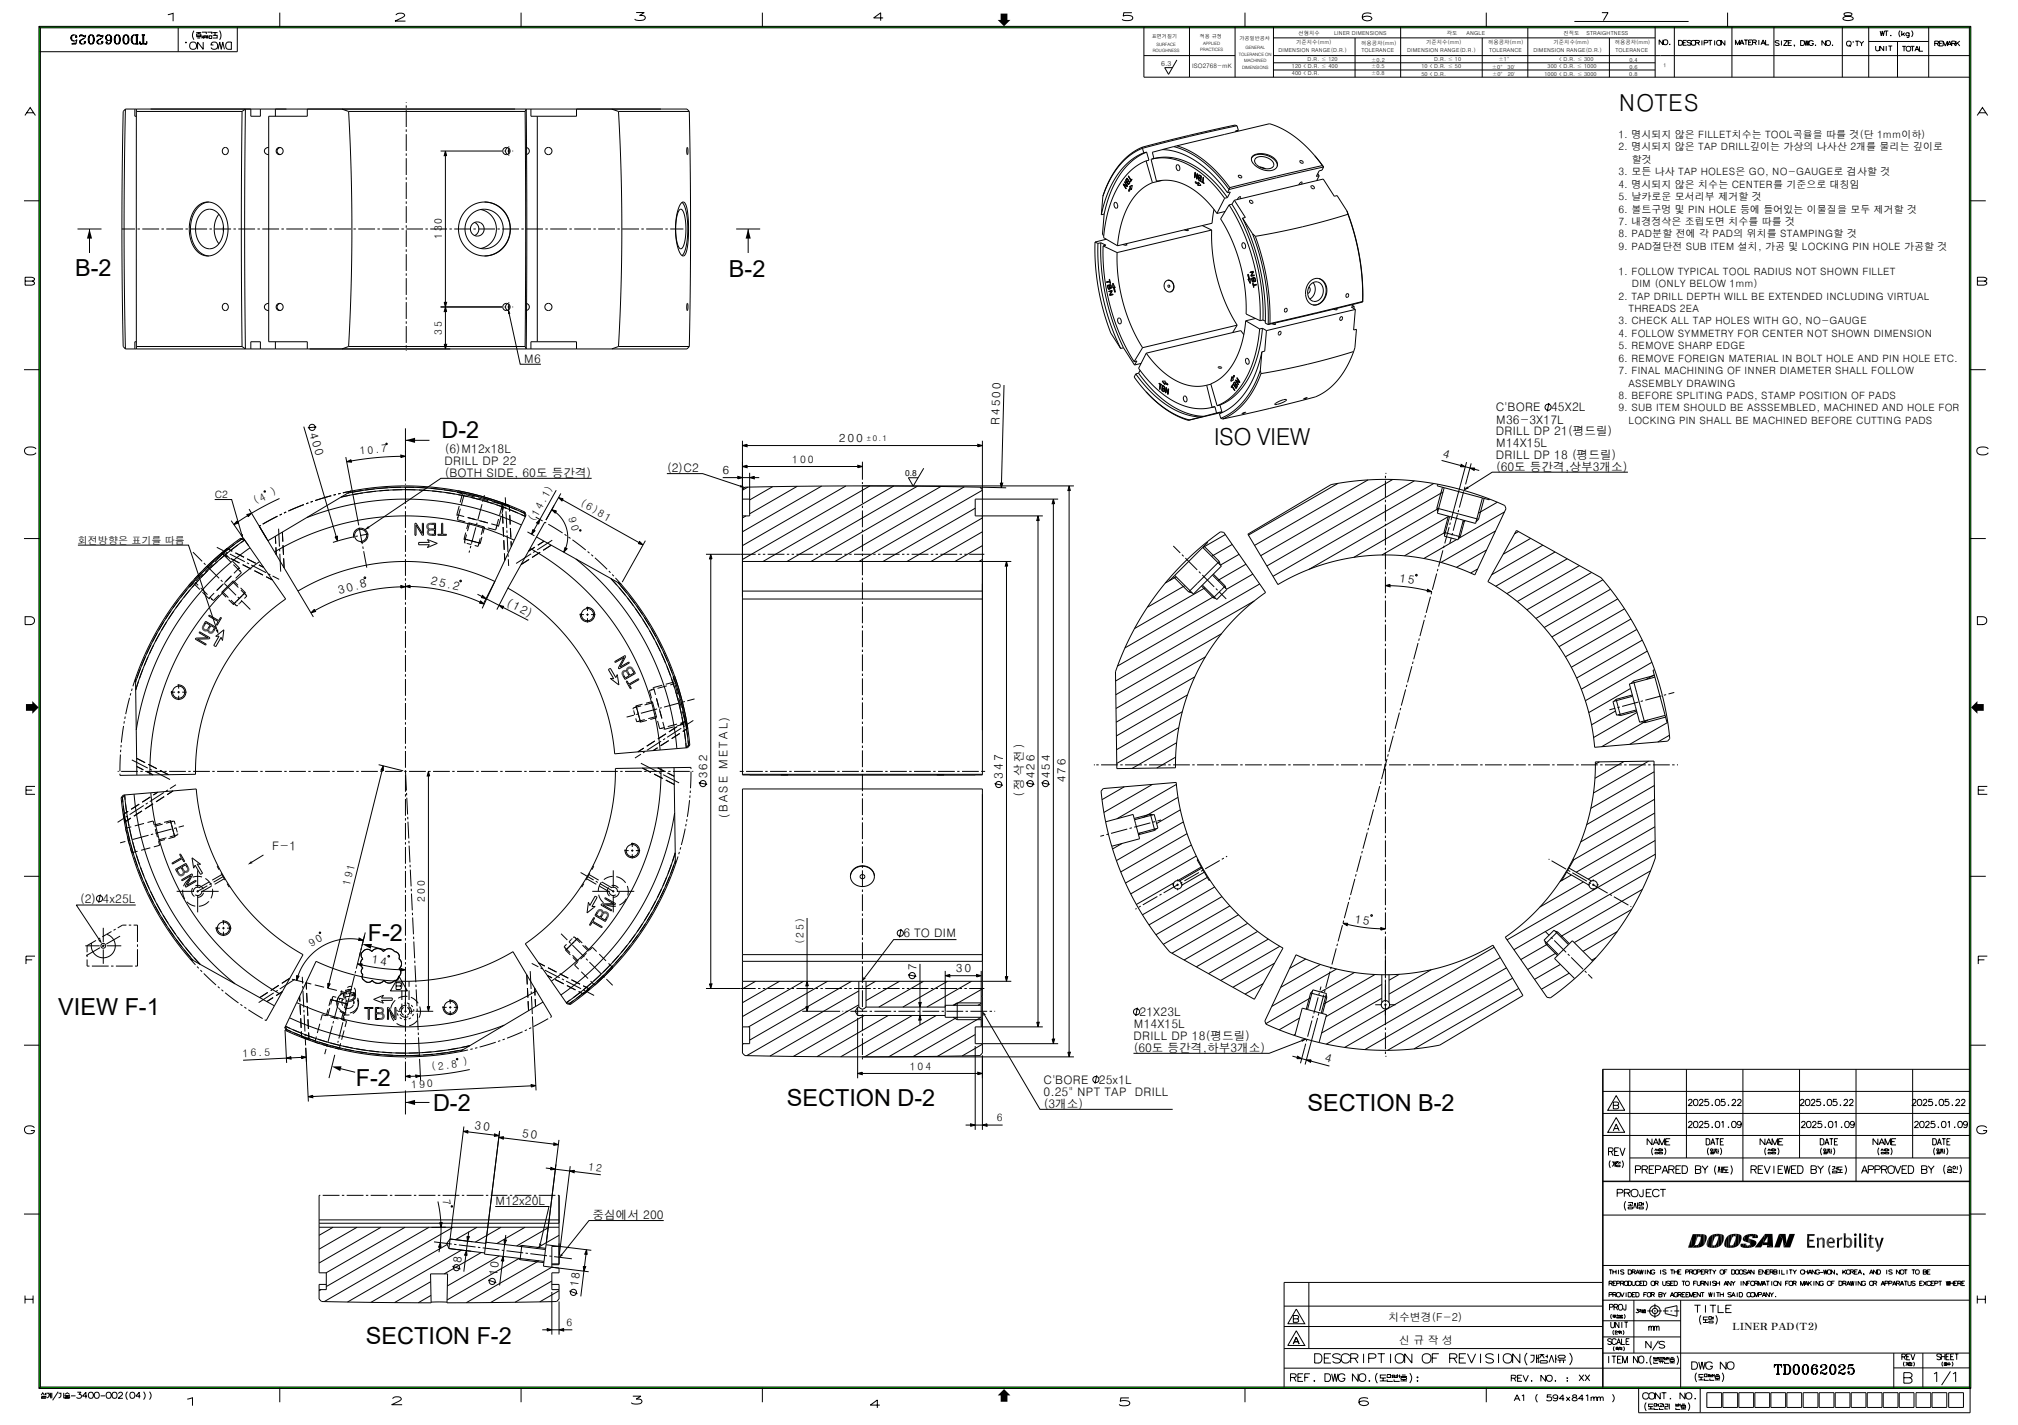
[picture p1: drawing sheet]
<svg xmlns="http://www.w3.org/2000/svg" width="841mm" height="594mm" viewBox="0 0 841 594" stroke-linecap="round" stroke-linejoin="round" font-family="sans-serif">
<defs><g id="words">
<g font-size="9.8">
<text x="674.5" y="46.4">NOTES</text>
<text x="31.3" y="115">B-2</text>
<text x="303.8" y="115.5">B-2</text>
<text x="184" y="182.5">D-2</text>
<text x="153.3" y="392">F-2</text>
<text x="24.3" y="423">VIEW F-1</text>
<text x="148.3" y="452.5">F-2</text>
<text x="327.9" y="460.9">SECTION D-2</text>
<text x="180.5" y="463">D-2</text>
<text x="544.9" y="463.2">SECTION B-2</text>
<text x="152.5" y="560.3">SECTION F-2</text>
</g>
<text font-size="9.7" x="506" y="185.5">ISO VIEW</text>
<g font-size="4.9">
<text x="218.3" y="151.1">M6</text>
<text x="623.4" y="171.5">C'BORE</text>
<text x="646.5" y="171.5">45X2L</text>
<text x="416.5" y="177.1" transform="rotate(-88 416.5 177.1)">R 4 5 0 0</text>
<text x="623.4" y="176.6">M36-3X17L</text>
<text x="129" y="180.8" transform="rotate(74 129 180.8)">4 0 0</text>
<text x="349.8" y="184.2">2 0 0</text>
<text x="623.4" y="181.5">DRILL DP 21(평드릴)</text>
<text x="185.2" y="188.9">(6)M12x18L</text>
<text x="601.2" y="190.5" transform="rotate(15 601.2 190.5)">4</text>
<text x="623.4" y="186.4">M14X15L</text>
<text x="623.4" y="191.3">DRILL DP 18 (평드릴)</text>
<text x="185.2" y="193.8">DRILL DP 22</text>
<text x="277.9" y="196.7">(2)C2</text>
<text x="301.2" y="197.6">6</text>
<text x="623.4" y="196.1">(60도 등간격,상부3개소)</text>
<text x="185.2" y="198.7">(BOTH SIDE, 60도 등간격)</text>
<text x="179.4" y="243.3" transform="rotate(13 179.4 243.3)">2 5 . 2</text>
<text x="583.1" y="242.7" transform="rotate(7 583.1 242.7)">1 5</text>
<text x="141.5" y="247.7" transform="rotate(-16 141.5 247.7)">3 0 . 8</text>
<text x="211.1" y="252.2" transform="rotate(27 211.1 252.2)">( 1 2)</text>
<text x="294.7" y="324.4" transform="rotate(-90 294.7 324.4)">3 6 2</text>
<text x="418" y="324.7" transform="rotate(-90 418 324.7)">3 4 7</text>
<text x="431.1" y="324.4" transform="rotate(-90 431.1 324.4)">4 2 6</text>
<text x="437.5" y="324.4" transform="rotate(-90 437.5 324.4)">4 5 4</text>
<text x="444.1" y="326.1" transform="rotate(-90 444.1 326.1)">4 7 6</text>
<text x="426.5" y="332.3" transform="rotate(-90 426.5 332.3)">( 정 삭 전 )</text>
<text x="303.2" y="341.1" transform="rotate(-90 303.2 341.1)">( B A S E M E T A L )</text>
<text x="113.5" y="354.2">F-1</text>
<text x="33.3" y="376.3">(2) 4x25L</text>
<text x="564.5" y="384.6" transform="rotate(7 564.5 384.6)">1 5</text>
<text x="376.5" y="390.7">6 TO DIM</text>
<text x="154.9" y="401.6" transform="rotate(7 154.9 401.6)">1 4</text>
<text x="381.9" y="404.4" transform="rotate(-90 381.9 404.4)">7</text>
<text x="398.5" y="405.2">3 0</text>
<text x="474.9" y="423.5">21X23L</text>
<text x="472.4" y="428.6">M14X15L</text>
<text x="472.4" y="433.5">DRILL DP 18(평드릴)</text>
<text x="472.4" y="438.4">(60도 등간격,하부3개소)</text>
<text x="551.9" y="442.3" transform="rotate(15 551.9 442.3)">4</text>
<text x="434.9" y="451.7">C'BORE</text>
<text x="458" y="451.7">25x1L</text>
<text x="434.9" y="456.9">0.25&quot; NPT TAP DRILL</text>
<text x="434.9" y="461.7">(3개소)</text>
<text x="197.8" y="470.6" transform="rotate(7 197.8 470.6)">3 0</text>
<text x="217.6" y="473.8" transform="rotate(7 217.6 473.8)">5 0</text>
<text x="206.4" y="502.2">M12x20L</text>
<text x="247" y="508.1">중심에서 200</text>
<text x="192.2" y="526.4" transform="rotate(-83 192.2 526.4)">8</text>
<text x="207.2" y="532.1" transform="rotate(-83 207.2 532.1)">1 0</text>
<text x="241" y="536.7" transform="rotate(-83 241 536.7)">1 8</text>
</g>
<g font-size="4.5">
<text x="578.6" y="550.5">치수변경(F-2)</text>
<text x="583" y="560.1">신 규 작 성</text>
</g>
<g font-size="4.2">
<text x="674.5" y="57.5">1. 명시되지 않은 FILLET치수는 TOOL곡율을 따를 것(단 1mm이하)</text>
<text x="674.5" y="62.7">2. 명시되지 않은 TAP DRILL깊이는 가상의 나사산 2개를 물리는 깊이로</text>
<text x="680.1" y="67.9">할것</text>
<text x="674.5" y="73.1">3. 모든 나사 TAP HOLES은 GO, NO-GAUGE로 검사할 것</text>
<text x="674.5" y="78.2">4. 명시되지 않은 치수는 CENTER를 기준으로 대칭임</text>
<text x="674.5" y="83.4">5. 날카로운 모서리부 제거할 것</text>
<text x="674.5" y="88.6">6. 볼트구멍 및 PIN HOLE 등에 들어있는 이물질을 모두 제거할 것</text>
<text x="674.5" y="93.8">7. 내경정삭은 조립도면 치수를 따를 것</text>
<text x="184.1" y="99.7" transform="rotate(-90 184.1 99.7)">1 3 0</text>
<text x="674.5" y="99">8. PAD분할 전에 각 PAD의 위치를 STAMPING할 것</text>
<text x="674.5" y="104.1">9. PAD절단전 SUB ITEM 설치, 가공 및 LOCKING PIN HOLE 가공할 것</text>
<text x="674.5" y="114.5">1. FOLLOW TYPICAL TOOL RADIUS NOT SHOWN FILLET</text>
<text x="680.1" y="119.7">DIM (ONLY BELOW 1mm)</text>
<text x="674.5" y="124.9">2. TAP DRILL DEPTH WILL BE EXTENDED INCLUDING VIRTUAL</text>
<text x="678.7" y="130">THREADS 2EA</text>
<text x="674.5" y="135.2">3. CHECK ALL TAP HOLES WITH GO, NO-GAUGE</text>
<text x="184.1" y="139.4" transform="rotate(-90 184.1 139.4)">3 5</text>
<text x="674.5" y="140.4">4. FOLLOW SYMMETRY FOR CENTER NOT SHOWN DIMENSION</text>
<text x="674.5" y="145.6">5. REMOVE SHARP EDGE</text>
<text x="674.5" y="150.8">6. REMOVE FOREIGN MATERIAL IN BOLT HOLE AND PIN HOLE ETC.</text>
<text x="674.5" y="155.9">7. FINAL MACHINING OF INNER DIAMETER SHALL FOLLOW</text>
<text x="678.7" y="161.1">ASSEMBLY DRAWING</text>
<text x="674.5" y="166.3">8. BEFORE SPLITING PADS, STAMP POSITION OF PADS</text>
<text x="674.5" y="171.5">9. SUB ITEM SHOULD BE ASSSEMBLED, MACHINED AND HOLE FOR</text>
<text x="678.7" y="176.6">LOCKING PIN SHALL BE MACHINED BEFORE CUTTING PADS</text>
<text x="150.1" y="189.4" transform="rotate(-5 150.1 189.4)">1 0 . 7</text>
<text x="330.2" y="193">1 0 0</text>
<text x="89.5" y="207.6">C2</text>
<text x="113.9" y="206.4" transform="rotate(-27 113.9 206.4)">)</text>
<text x="106.5" y="210.2" transform="rotate(-27 106.5 210.2)">( 4</text>
<text x="241.6" y="210.7" transform="rotate(29 241.6 210.7)">( 6 )8 1</text>
<text x="222.6" y="217.7" transform="rotate(-61 222.6 217.7)">( 1 4 . 1)</text>
<text x="237" y="216.1" transform="rotate(74 237 216.1)">9 0</text>
<text x="32.5" y="226.6">회전방향은 표기를 따름</text>
<text x="145.7" y="369.3" transform="rotate(-76 145.7 369.3)">1 9 1</text>
<text x="177" y="375.8" transform="rotate(-90 177 375.8)">2 0 0</text>
<text x="129.7" y="394.8" transform="rotate(-31 129.7 394.8)">9 0</text>
<text x="334.8" y="393.6" transform="rotate(-90 334.8 393.6)">( 2 5 )</text>
<text x="101.2" y="440.5" transform="rotate(-3 101.2 440.5)">1 6 . 5</text>
<text x="180" y="446.1" transform="rotate(-9 180 446.1)">( 2 . 8 )</text>
<text x="379.2" y="446">1 0 4</text>
<text x="171.5" y="453.6" transform="rotate(-3 171.5 453.6)">1 9 0</text>
<text x="415.4" y="467.5">6</text>
<text x="245.1" y="487.5" transform="rotate(7 245.1 487.5)">1 2</text>
<text x="184.5" y="500.4" transform="rotate(80 184.5 500.4)">7</text>
<text x="236.1" y="552.8">6</text>
</g>
<text font-size="4.1" x="722" y="554.5">LINER PAD(T2)</text>
<text font-size="3.5" x="377.2" y="198.4" transform="rotate(1 377.2 198.4)">0.8</text>
<text font-size="3.4" x="361.1" y="183.7">± 0 . 1</text>
<text font-size="2.8" x="483.9" y="27.6">6.3</text>
<text font-size="2.6" x="496.8" y="28.3">ISO2768-mK</text>
<g font-size="2.2">
<text x="541.1" y="14.6">선형치수</text>
<text x="556" y="14.6">LINER DIMENSIONS</text>
<text x="603" y="14.4">각도</text>
<text x="611.2" y="14.4">ANGLE</text>
<text x="651.6" y="14.5">진직도</text>
<text x="661.2" y="14.5">STRAIGHTNESS</text>
<text x="532.8" y="21.8">DIMENSION RANGE(D.R.)</text>
<text x="540.2" y="18.5">기준치수(mm)</text>
<text x="567.2" y="18.7">허용공차(mm)</text>
<text x="567.4" y="21.7">TOLERANCE</text>
<text x="586.5" y="21.5">DIMENSION RANGE(D.R.)</text>
<text x="594.3" y="18.5">기준치수(mm)</text>
<text x="620.2" y="18.5">허용공차(mm)</text>
<text x="620.6" y="21.5">TOLERANCE</text>
<text x="639.1" y="21.5">DIMENSION RANGE(D.R.)</text>
<text x="647.5" y="18.5">기준치수(mm)</text>
<text x="673" y="18.3">허용공차(mm)</text>
<text x="673.2" y="21.6">TOLERANCE</text>
<text x="538.4" y="28.4">120 &lt; D.R. ≤ 400</text>
<text x="545" y="25.3">D.R. ≤ 120</text>
<text x="571.4" y="28.4">±0.5</text>
<text x="571.4" y="25.6">±0.2</text>
<text x="592.4" y="28.5">10 &lt; D.R. ≤ 50</text>
<text x="597.7" y="25.5">D.R. ≤ 10</text>
<text x="621.8" y="28.6">±0° 30'</text>
<text x="624.5" y="25.5">±1°</text>
<text x="644.9" y="28.5">300 &lt; D.R. ≤ 1000</text>
<text x="649.6" y="25.3">&lt; D.R. ≤ 300</text>
<text x="679.1" y="28.7">0.6</text>
<text x="679.1" y="25.7">0.4</text>
<text x="538.4" y="31.4">400 &lt; D.R.</text>
<text x="571.4" y="31.4">±0.8</text>
<text x="592.4" y="31.7">50 &lt; D.R.</text>
<text x="621.8" y="31.7">±0° 20'</text>
<text x="643.7" y="31.7">1000 &lt; D.R. ≤ 3000</text>
<text x="679" y="31.6">0.8</text>
</g>
<g font-size="2.1">
<text x="480" y="15.8">표면거칠기</text>
<text x="500" y="15.8">적용 규정</text>
<text x="516.5" y="16.7">가공일반공차</text>
<text x="693.2" y="27.9">1</text>
</g>
<g font-size="1.8">
<text x="480.4" y="21.7">ROUGHNESS</text>
<text x="481.9" y="19">SURFACE</text>
<text x="500.2" y="21.4">PRACTICES</text>
<text x="501.4" y="18.7">APPLIED</text>
<text x="516.3" y="23.2">TOLERANCE ON</text>
<text x="519" y="20.6">GENERAL</text>
<text x="517.6" y="28.6">DIMENSIONS</text>
<text x="518.5" y="25.9">MACHINED</text>
</g>
</g></defs>
<g fill="#000">
<path d="M417 5.7h2.8v2.6h1.3l-2.7 2.7-2.6-2.7h1.2z" fill-rule="evenodd"/>
<path d="M418.4 579l2.7 2.7h-1.2v2.6h-2.9v-2.6h-1.2z" fill-rule="evenodd"/>
</g>
<g fill="#0f0">
<path d="M16.2 578.8l.6-.6h803.9l.6 .6z" fill-rule="evenodd"/>
<path d="M820.7 11.6l.6-.6v567.8l-.6-.6z" fill-rule="evenodd"/>
<path d="M16.2 11h805.1l-.6 .6h-803.9z" fill-rule="evenodd"/>
<path d="M16.2 11l.6 .6v566.6l-.6 .6z" fill-rule="evenodd"/>
</g>
<g fill="#000">
<path d="M185.6 63l.5 1.9h-1z" fill-rule="evenodd"/>
<path d="M37.3 95.5l1.1 4h-2.2z" fill-rule="evenodd"/>
<path d="M311.8 95.5l1.1 4h-2.2z" fill-rule="evenodd"/>
<path d="M185.1 126h1l-.5 2z" fill-rule="evenodd"/>
<path d="M185.6 128l.6 1.9h-1.1z" fill-rule="evenodd"/>
<path d="M211.8 129l.9 1.7-1 .3z" fill-rule="evenodd"/>
<path d="M185.1 143.5h1.1l-.6 2z" fill-rule="evenodd"/>
<path d="M144.5 192.5l1.8-.9 .2 1z" fill-rule="evenodd"/>
<path d="M167 189.7l2 .5-2 .5z" fill-rule="evenodd"/>
<path d="M169 183.5l4-1v2.1z" fill-rule="evenodd"/>
<path d="M307.5 198.6l1.9 .5-1.9 .5z" fill-rule="evenodd"/>
<path d="M309.4 185.7l2-.5v1z" fill-rule="evenodd"/>
<path d="M309.4 194.5l2-.6v1.1z" fill-rule="evenodd"/>
<path d="M312.4 199.1l1.9-.5v1z" fill-rule="evenodd"/>
<path d="M357.5 193.9l1.9 .6-1.9 .5z" fill-rule="evenodd"/>
<path d="M407.5 185.2l1.9 .5-1.9 .5z" fill-rule="evenodd"/>
<path d="M608.9 193.6l1.8 1h-2z" fill-rule="evenodd"/>
<path d="M612.6 195.1h2l-.3 1z" fill-rule="evenodd"/>
<path d="M98.8 217.1l.6 .9-1.9 .7z" fill-rule="evenodd"/>
<path d="M102.9 214.5l1.9-.6-1.4 1.5z" fill-rule="evenodd"/>
<path d="M146.1 204.5h.4v.4h-.4z" fill-rule="evenodd"/>
<path d="M153.4 219.3l.6 .8-1.9 .7z" fill-rule="evenodd"/>
<path d="M225 216.5l-.5 2-.9-.5z" fill-rule="evenodd"/>
<path d="M229.9 212.5l2 .5-.5 .9z" fill-rule="evenodd"/>
<path d="M232.8 207.4l1.9 .5-.5 .9z" fill-rule="evenodd"/>
<path d="M308.6 202.1l1.7 1.1-2-.1z" fill-rule="evenodd"/>
<path d="M359.2 202.4h.4v.3h-.4z" fill-rule="evenodd"/>
<path d="M416.9 201.3l1 .1-.6 1.9z" fill-rule="evenodd"/>
<path d="M432.6 215l.5 2h-1z" fill-rule="evenodd"/>
<path d="M439 208l.5 2h-1z" fill-rule="evenodd"/>
<path d="M445.6 202.5l.5 2h-1.1z" fill-rule="evenodd"/>
<path d="M611.5 202.8l.6 .8-1.9 .6z" fill-rule="evenodd"/>
<path d="M100.2 222.9l1-.3 .1 2z" fill-rule="evenodd"/>
<path d="M139.6 223.8l1-.3 .1 2z" fill-rule="evenodd"/>
<path d="M222 220.8l1 .5-1.4 1.4z" fill-rule="evenodd"/>
<path d="M223.4 223.6h.4v.4h-.4z" fill-rule="evenodd"/>
<path d="M235.4 228.2l.9 .5-1.4 1.5z" fill-rule="evenodd"/>
<path d="M266.6 225.7l1.4 1.4-1.9-.5z" fill-rule="evenodd"/>
<path d="M296.2 231l.5 2h-1z" fill-rule="evenodd"/>
<path d="M419.5 234l.5 2h-1.1z" fill-rule="evenodd"/>
<path d="M131 254l.5 .9-1.9 .6z" fill-rule="evenodd"/>
<path d="M167 244.1l2 .5-2 .5z" fill-rule="evenodd"/>
<path d="M169 244.4l1.9-.5v1.1z" fill-rule="evenodd"/>
<path d="M200.3 250.5l1.5 1.3-2-.4z" fill-rule="evenodd"/>
<path d="M201.1 248.2l1.5 1.3-2-.4z" fill-rule="evenodd"/>
<path d="M206 242.2h.4v.4h-.4z" fill-rule="evenodd"/>
<path d="M208 252.3l1.9 .5-.4 .9z" fill-rule="evenodd"/>
<path d="M211.5 245h.4v.4h-.4z" fill-rule="evenodd"/>
<path d="M258.6 243.3h.4v.4h-.4z" fill-rule="evenodd"/>
<path d="M577.4 244.1l1.9-.5v1z" fill-rule="evenodd"/>
<path d="M595 245.7l1.7 1h-2z" fill-rule="evenodd"/>
<path d="M89.9 262.7l1-.3 .1 2z" fill-rule="evenodd"/>
<path d="M10.8 293.5h2.7v-1.3l2.6 2.7-2.6 2.6v-1.2h-2.7z" fill-rule="evenodd"/>
<path d="M824.1 292.2v1.3h2.6v2.8h-2.6v1.2l-2.7-2.6z" fill-rule="evenodd"/>
<path d="M159.7 319.2l.1 2-1-.2z" fill-rule="evenodd"/>
<path d="M168.8 321.4h.4v.3h-.4z" fill-rule="evenodd"/>
<path d="M178.5 321.5l.6 2h-1.1z" fill-rule="evenodd"/>
<path d="M104.7 358.9l.5 .9-1.9 .6z" fill-rule="evenodd"/>
<path d="M41 392.1l.9-.6 .6 1.9z" fill-rule="evenodd"/>
<path d="M149.7 391l1.7 1h-2z" fill-rule="evenodd"/>
<path d="M151 393.5h4l-.5 2z" fill-rule="evenodd"/>
<path d="M559.7 384.9h2l-.3 1z" fill-rule="evenodd"/>
<path d="M575.4 386.7l2 .5-2 .5z" fill-rule="evenodd"/>
<path d="M123.6 406.7l1 .2-1 1.8z" fill-rule="evenodd"/>
<path d="M136.6 409.9l1 .3-1 1.7z" fill-rule="evenodd"/>
<path d="M149 401.8h2l-.3 1z" fill-rule="evenodd"/>
<path d="M167 403.7l2 .5-2 .6z" fill-rule="evenodd"/>
<path d="M178 419.6h1.1l-.6 1.9z" fill-rule="evenodd"/>
<path d="M295.7 410.1h1l-.5 1.9z" fill-rule="evenodd"/>
<path d="M335.8 419.6h1.1l-.6 1.9z" fill-rule="evenodd"/>
<path d="M336.3 409l.6 2h-1.1z" fill-rule="evenodd"/>
<path d="M360 407.2l.8 .6-1.6 1.2z" fill-rule="evenodd"/>
<path d="M382.9 417.9h1l-.5 1.9z" fill-rule="evenodd"/>
<path d="M393.9 406.7l1.9-.5v1z" fill-rule="evenodd"/>
<path d="M407 406.2l1.9 .5-1.9 .5z" fill-rule="evenodd"/>
<path d="M418.9 407.1h1.1l-.5 1.9z" fill-rule="evenodd"/>
<path d="M118.5 428.1h.4v.4h-.4z" fill-rule="evenodd"/>
<path d="M383.4 423.3l.5 1.9h-1z" fill-rule="evenodd"/>
<path d="M409.4 421.5l1.4 1.5-.9 .5z" fill-rule="evenodd"/>
<path d="M432.1 426.1h1l-.5 1.9z" fill-rule="evenodd"/>
<path d="M438.5 433.1h1l-.5 1.9z" fill-rule="evenodd"/>
<path d="M445 438.6h1.1l-.5 1.9z" fill-rule="evenodd"/>
<path d="M542.3 433.3l2-.2-1.6 1.2z" fill-rule="evenodd"/>
<path d="M119.4 441.1l1.9-.6v1z" fill-rule="evenodd"/>
<path d="M125.7 440.2l1.9 .5-1.9 .6z" fill-rule="evenodd"/>
<path d="M128.4 457.2l1.9-.6 .1 1z" fill-rule="evenodd"/>
<path d="M138.3 444.5h4l-.5 2z" fill-rule="evenodd"/>
<path d="M169 448.7l1.9-.5v1z" fill-rule="evenodd"/>
<path d="M169 459.5l4-1v2.1z" fill-rule="evenodd"/>
<path d="M173.2 448.1l2 .4-1.9 .6z" fill-rule="evenodd"/>
<path d="M221.4 452.1l1.9 .4-1.9 .6z" fill-rule="evenodd"/>
<path d="M359.2 440.4h.4v.3h-.4z" fill-rule="evenodd"/>
<path d="M357.4 447.5l2-.6v1.1z" fill-rule="evenodd"/>
<path d="M407.5 446.9l1.9 .6-1.9 .5z" fill-rule="evenodd"/>
<path d="M540.8 440.3l1.7 1h-2z" fill-rule="evenodd"/>
<path d="M544.4 441.8h2l-.2 1z" fill-rule="evenodd"/>
<path d="M193.1 471.6l2-.3-.2 1z" fill-rule="evenodd"/>
<path d="M206.1 472.7l1.9 .7-2 .3z" fill-rule="evenodd"/>
<path d="M207.9 474.1l2-.3-.2 1z" fill-rule="evenodd"/>
<path d="M230.8 476.4l1.9 .7-2 .3z" fill-rule="evenodd"/>
<path d="M404.5 468.5l1.9 .5-1.9 .5z" fill-rule="evenodd"/>
<path d="M409.4 469l1.9-.5v1z" fill-rule="evenodd"/>
<path d="M229.6 486.6l1.8 .8-1.9 .3z" fill-rule="evenodd"/>
<path d="M237.4 488.1l2-.3-.1 1.1z" fill-rule="evenodd"/>
<path d="M183.2 509.7l1.1-.1-.5 2z" fill-rule="evenodd"/>
<path d="M183.5 518l.3 2-1-.1z" fill-rule="evenodd"/>
<path d="M194.6 515.4l1 .1-.7 1.9z" fill-rule="evenodd"/>
<path d="M210 516.8l1.1 .1-.8 1.9z" fill-rule="evenodd"/>
<path d="M224.7 518.3l1 .2-.9 1.8z" fill-rule="evenodd"/>
<path d="M704.5 517.3l-.8 2.8h-.2z" fill-rule="evenodd"/>
<path d="M705.4 514.4h1.8l-.9 4.6-1.1 1.1-.4-3.7z" fill-rule="evenodd"/>
<path d="M707.2 514.4l-.3 2.9-.6 1.7z" fill-rule="evenodd"/>
<path d="M707.2 514.4h.4l.2 1.1h-.3l-.6 1.8z" fill-rule="evenodd"/>
<path d="M708.7 516.4l.2 3.4-.7 .2-.6-1.1z" fill-rule="evenodd"/>
<path d="M707.2 519l.4-.1 .6 1.1-1.1 .1z" fill-rule="evenodd"/>
<path d="M707.6 514.4h1.1l-.1 1.2-.8-.1z" fill-rule="evenodd"/>
<path d="M708.7 514.4h.3l-.2 1.6z" fill-rule="evenodd"/>
<path d="M709 514.4l1 .1 .1 4.5-1.2 .8-.2-3.4z" fill-rule="evenodd"/>
<path d="M710 514.5l.4 .1v4l-.3 .4z" fill-rule="evenodd"/>
<path d="M710.4 514.6l.5 .2a4.1 4.1 0 0 1-.5 3.8z" fill-rule="evenodd"/>
<path d="M711 515l.3 1-.3 1.3z" fill-rule="evenodd"/>
<path d="M711.5 517.4l.1 2.2-.4-.8z" fill-rule="evenodd"/>
<path d="M712 516.2l.3 3.8-.7-.4-.1-2.2z" fill-rule="evenodd"/>
<path d="M712.7 515.3l.3-.3 .2 5.1-.9-.1-.3-3.8z" fill-rule="evenodd"/>
<path d="M713 515l.6-.3 .3 5.5-.7-.1z" fill-rule="evenodd"/>
<path d="M713.7 519l.8 .2-.1 .9-.5 .1z" fill-rule="evenodd"/>
<path d="M713.6 514.7l.8-.3v2l-.8 2.4z" fill-rule="evenodd"/>
<path d="M716 516.3l.2 3.5-.8 .2-.3-1.3z" fill-rule="evenodd"/>
<path d="M714.4 514.4l1-.1-.3 1.1-.7 1z" fill-rule="evenodd"/>
<path d="M715.4 514.3h.5l.1 1.1h-.9z" fill-rule="evenodd"/>
<path d="M715.9 514.3h.6l-.4 1.4z" fill-rule="evenodd"/>
<path d="M716.5 514.3l.6 .1 .2 4.6-1.1 .8-.2-3.5z" fill-rule="evenodd"/>
<path d="M717.5 514.5l.8 .5v2.1l-1 1.9z" fill-rule="evenodd"/>
<path d="M717.1 514.4l.4 .1-.2 4.5z" fill-rule="evenodd"/>
<path d="M718.3 515l.2 .7-.2 1.4z" fill-rule="evenodd"/>
<path d="M718.8 517.3l.1 2.3-.4-.8z" fill-rule="evenodd"/>
<path d="M719.3 516.2l.3 3.8-.7-.4-.1-2.3z" fill-rule="evenodd"/>
<path d="M720 515.2l.3-.2 .2 5.1-.9-.1-.3-3.8z" fill-rule="evenodd"/>
<path d="M720.3 515l.6-.3 .2 5.5-.6-.1z" fill-rule="evenodd"/>
<path d="M721 519l.8 .2-.1 .9-.6 .1z" fill-rule="evenodd"/>
<path d="M720.9 514.7l.8-.3-.8 4.4z" fill-rule="evenodd"/>
<path d="M723.3 516.3l.2 3.5-.8 .2-.3-1.3z" fill-rule="evenodd"/>
<path d="M721.7 514.4l1-.1-1.4 2.9z" fill-rule="evenodd"/>
<path d="M722.7 514.3h.5v1.1h-.8z" fill-rule="evenodd"/>
<path d="M723.2 514.3h.7l-.5 1.4z" fill-rule="evenodd"/>
<path d="M723.9 514.3l.5 .1 .2 4.5-1.1 .9-.2-3.5z" fill-rule="evenodd"/>
<path d="M724.8 514.5l.8 .5v2.1l-1 1.8z" fill-rule="evenodd"/>
<path d="M724.4 514.4l.4 .1-.2 4.4z" fill-rule="evenodd"/>
<path d="M725.3 518.8l.1 .7z" fill-rule="evenodd"/>
<path d="M725.5 518.4v1.3z" fill-rule="evenodd"/>
<path d="M725.6 515l.2 .7-.2 1.4z" fill-rule="evenodd"/>
<path d="M726.4 516.1v.8z" fill-rule="evenodd"/>
<path d="M726.9 515.3l.5 2.3-1-.7v-.8z" fill-rule="evenodd"/>
<path d="M725.5 518.4h1.1l-.4 1.6-.7-.3z" fill-rule="evenodd"/>
<path d="M726.9 515.3l1.5-.8 .4 3.5-1.4-.4z" fill-rule="evenodd"/>
<path d="M727.3 518.4h.5l-.1 .5z" fill-rule="evenodd"/>
<path d="M728.4 514.5l.9-.1-.5 1.6 .4 2.2-.4-.2z" fill-rule="evenodd"/>
<path d="M729.3 514.4l-.1 1.1z" fill-rule="evenodd"/>
<path d="M729.4 516.5l2 .7a1.71 1.71 0 0 1 .3 1.9 1.71 1.71 0 0 1-1.7 .9l-.6-1.5z" fill-rule="evenodd"/>
<path d="M729 516.3l.4 .2v2z" fill-rule="evenodd"/>
<path d="M729.4 518.5l.6 1.5-1 .2v-1.1z" fill-rule="evenodd"/>
<path d="M729.3 514.4h.8l.1 1h-.9z" fill-rule="evenodd"/>
<path d="M730.1 514.4h.7l-.5 1.4z" fill-rule="evenodd"/>
<path d="M730.8 514.4l.9 .1-.3 1.6h-1.2z" fill-rule="evenodd"/>
<path d="M731.8 517.5l.1 1z" fill-rule="evenodd"/>
<path d="M731.7 514.5l.8 .5v1.1h-1.1z" fill-rule="evenodd"/>
<path d="M735.6 514.3h3.1l.2 5.7-2.5-1-1.2-1.1h1.3l.2-2.4-1.5 2.4 1.2 1.1h-1.9z" fill-rule="evenodd"/>
<path d="M735.6 514.3l-1.1 4.7-.6 1h-2.6z" fill-rule="evenodd"/>
<path d="M736.4 519l2.5 1h-2.6z" fill-rule="evenodd"/>
<path d="M741.4 514.4l1.5 2.1-1.2 3.5h-2.3z" fill-rule="evenodd"/>
<path d="M741.4 514.4h2.7l.4 3.4-1.1 2.2-.4-3.5z" fill-rule="evenodd"/>
<path d="M745.8 514.4h2.2l-2 5.6h-2.6l1.1-2.2z" fill-rule="evenodd"/>
<path d="M753.1 514.4l.9 5h2.4v.7h-3.3z" fill-rule="evenodd"/>
<path d="M754 516.8h1.8v.7h-1.8z" fill-rule="evenodd"/>
<path d="M753.1 514.4h3.2l-.1 .7h-2.2v4.3z" fill-rule="evenodd"/>
<path d="M757.1 516.1l.8-.2 .2 4.2z" fill-rule="evenodd"/>
<path d="M758 516.4l.1 3.7z" fill-rule="evenodd"/>
<path d="M758.1 516.4v.6z" fill-rule="evenodd"/>
<path d="M758.1 516.3v.7z" fill-rule="evenodd"/>
<path d="M758.2 516.3v.6z" fill-rule="evenodd"/>
<path d="M758.2 516.3v.6z" fill-rule="evenodd"/>
<path d="M758.2 516.3v.6z" fill-rule="evenodd"/>
<path d="M758.3 516.2v.7z" fill-rule="evenodd"/>
<path d="M758.3 516.2v.7z" fill-rule="evenodd"/>
<path d="M758.3 516.2v.6z" fill-rule="evenodd"/>
<path d="M758.4 516.2l-.1 .6z" fill-rule="evenodd"/>
<path d="M758.4 516.1v.7z" fill-rule="evenodd"/>
<path d="M758.4 516.1v.7z" fill-rule="evenodd"/>
<path d="M758.4 516.1l.1 .6z" fill-rule="evenodd"/>
<path d="M758.5 516.1v.6z" fill-rule="evenodd"/>
<path d="M758.5 516.1v.6z" fill-rule="evenodd"/>
<path d="M758.7 516l-.1 .7z" fill-rule="evenodd"/>
<path d="M758.8 515.9v.7z" fill-rule="evenodd"/>
<path d="M759 515.9l-.1 .7z" fill-rule="evenodd"/>
<path d="M759.1 515.9v.7z" fill-rule="evenodd"/>
<path d="M759.1 515.9v.7z" fill-rule="evenodd"/>
<path d="M759.1 515.9l.1 .7z" fill-rule="evenodd"/>
<path d="M759.2 515.9v.7z" fill-rule="evenodd"/>
<path d="M759.2 515.9v.7z" fill-rule="evenodd"/>
<path d="M759.2 515.9v.7z" fill-rule="evenodd"/>
<path d="M759.2 515.9l.1 .7z" fill-rule="evenodd"/>
<path d="M759.3 515.9v.7z" fill-rule="evenodd"/>
<path d="M759.3 515.9l.1 .7z" fill-rule="evenodd"/>
<path d="M759.3 515.9l.1 .8z" fill-rule="evenodd"/>
<path d="M759.4 515.9l.1 .9z" fill-rule="evenodd"/>
<path d="M759.5 515.9v1z" fill-rule="evenodd"/>
<path d="M759.5 515.9l.9 4.2-.8-2.8z" fill-rule="evenodd"/>
<path d="M761.3 517.8v.4z" fill-rule="evenodd"/>
<path d="M761.3 517.6v.8z" fill-rule="evenodd"/>
<path d="M761.3 517.4v1.2z" fill-rule="evenodd"/>
<path d="M761.3 517.2v1.5z" fill-rule="evenodd"/>
<path d="M761.4 517.1v1.8z" fill-rule="evenodd"/>
<path d="M761.4 516.9v2.2z" fill-rule="evenodd"/>
<path d="M761.5 516.8v2.4z" fill-rule="evenodd"/>
<path d="M761.6 516.7v2.6z" fill-rule="evenodd"/>
<path d="M761.6 516.5l.1 3z" fill-rule="evenodd"/>
<path d="M761.8 516.4l.1 3.3z" fill-rule="evenodd"/>
<path d="M761.8 516.4l.2 3.4z" fill-rule="evenodd"/>
<path d="M761.9 516.3l.2-.2v3.8z" fill-rule="evenodd"/>
<path d="M762.1 516.1l.1 2.1z" fill-rule="evenodd"/>
<path d="M762.1 516.1v3.8z" fill-rule="evenodd"/>
<path d="M762.2 517.6h1.6l.9 .6h-2.5z" fill-rule="evenodd"/>
<path d="M762.2 516v1.3z" fill-rule="evenodd"/>
<path d="M762.2 518.4v1.6z" fill-rule="evenodd"/>
<path d="M762.3 516v1z" fill-rule="evenodd"/>
<path d="M762.4 516l.2-.1-.3 .9z" fill-rule="evenodd"/>
<path d="M762.3 519.1l.2 1z" fill-rule="evenodd"/>
<path d="M762.6 515.9l.4-.1v.7l-.5 .1z" fill-rule="evenodd"/>
<path d="M762.4 519.2l.2 .9z" fill-rule="evenodd"/>
<path d="M762.6 519.4l.2 .8z" fill-rule="evenodd"/>
<path d="M762.8 519.5l.2 .7z" fill-rule="evenodd"/>
<path d="M762.9 519.5l.2 .7z" fill-rule="evenodd"/>
<path d="M763 515.8l.1 .7z" fill-rule="evenodd"/>
<path d="M763.1 519.5l.1 .7z" fill-rule="evenodd"/>
<path d="M763.1 515.8l.1 .7z" fill-rule="evenodd"/>
<path d="M763.2 519.5l.2 .7z" fill-rule="evenodd"/>
<path d="M763.2 515.8v.7z" fill-rule="evenodd"/>
<path d="M763.2 515.8l.1 .7z" fill-rule="evenodd"/>
<path d="M763.3 515.9l.1 .7z" fill-rule="evenodd"/>
<path d="M763.4 519.5h.2v.6l-.2 .1z" fill-rule="evenodd"/>
<path d="M763.3 515.9l.1 .7z" fill-rule="evenodd"/>
<path d="M763.4 515.9l.1 .7z" fill-rule="evenodd"/>
<path d="M763.5 515.9v.8z" fill-rule="evenodd"/>
<path d="M763.6 519.5v.6z" fill-rule="evenodd"/>
<path d="M763.5 515.9l.1 .9z" fill-rule="evenodd"/>
<path d="M763.6 515.9l.1 .9z" fill-rule="evenodd"/>
<path d="M763.7 516v1z" fill-rule="evenodd"/>
<path d="M763.7 516l.1 1.1z" fill-rule="evenodd"/>
<path d="M763.7 519.5l.1 .6z" fill-rule="evenodd"/>
<path d="M763.8 516l.9 2.2-.9-.6z" fill-rule="evenodd"/>
<path d="M763.9 519.4l.1 .6z" fill-rule="evenodd"/>
<path d="M764.1 519.3l.2-.2-.2 .9z" fill-rule="evenodd"/>
<path d="M764.3 519.1l.3 .5-.3 .2z" fill-rule="evenodd"/>
<path d="M764.7 517.9v.3z" fill-rule="evenodd"/>
<path d="M763.9 516.1l.6 .7 .2 1.4z" fill-rule="evenodd"/>
<path d="M765.4 516l.8-.2-.6 1.3z" fill-rule="evenodd"/>
<path d="M766.4 516.4v3.7z" fill-rule="evenodd"/>
<path d="M766.4 516.4v3.7z" fill-rule="evenodd"/>
<path d="M766.4 516.4v1z" fill-rule="evenodd"/>
<path d="M766.6 516.2l-.2 1.1z" fill-rule="evenodd"/>
<path d="M766.6 516.2v.7z" fill-rule="evenodd"/>
<path d="M766.7 516.1v.7z" fill-rule="evenodd"/>
<path d="M766.8 516.1v.6z" fill-rule="evenodd"/>
<path d="M766.9 516v.7z" fill-rule="evenodd"/>
<path d="M767 515.9v.8z" fill-rule="evenodd"/>
<path d="M767.1 515.9l-.1 .8z" fill-rule="evenodd"/>
<path d="M767.1 515.9v.7z" fill-rule="evenodd"/>
<path d="M767.2 515.8l.1 .8z" fill-rule="evenodd"/>
<path d="M767.2 515.9v.7z" fill-rule="evenodd"/>
<path d="M767.3 515.8v.8z" fill-rule="evenodd"/>
<path d="M767.3 515.8v.8z" fill-rule="evenodd"/>
<path d="M767.3 515.8v.8z" fill-rule="evenodd"/>
<path d="M767.3 515.8v.8z" fill-rule="evenodd"/>
<path d="M767.4 515.8v.9z" fill-rule="evenodd"/>
<path d="M767.4 515.8v.9z" fill-rule="evenodd"/>
<path d="M767.4 515.8v.9z" fill-rule="evenodd"/>
<path d="M767.4 515.8v.9z" fill-rule="evenodd"/>
<path d="M767.4 515.8v.9z" fill-rule="evenodd"/>
<path d="M767.5 515.8v.9z" fill-rule="evenodd"/>
<path d="M767.5 515.8l.2 .1z" fill-rule="evenodd"/>
<path d="M767.5 515.8l.2 .1-.2 .8z" fill-rule="evenodd"/>
<path d="M767.7 515.9l-.2 .8z" fill-rule="evenodd"/>
<path d="M767.7 515.9l-.2 .8z" fill-rule="evenodd"/>
<path d="M767.7 515.9l-.2 .8z" fill-rule="evenodd"/>
<path d="M769.2 514v5.9z" fill-rule="evenodd"/>
<path d="M769.2 514.1v5.8z" fill-rule="evenodd"/>
<path d="M769.2 514l-.1 6.1z" fill-rule="evenodd"/>
<path d="M768.3 514.2l.9-.2-.8 1.2z" fill-rule="evenodd"/>
<path d="M769.2 514.1v5.8z" fill-rule="evenodd"/>
<path d="M769.2 514.1v5.8z" fill-rule="evenodd"/>
<path d="M769.2 514.1v5.7z" fill-rule="evenodd"/>
<path d="M769.2 514.2v5.6z" fill-rule="evenodd"/>
<path d="M769.2 514.2v5.6z" fill-rule="evenodd"/>
<path d="M769.2 514.2v5.6z" fill-rule="evenodd"/>
<path d="M769.2 514.2v5.6z" fill-rule="evenodd"/>
<path d="M769.2 514.3v5.4z" fill-rule="evenodd"/>
<path d="M769.2 514.2v5.5z" fill-rule="evenodd"/>
<path d="M769.2 514.3v2z" fill-rule="evenodd"/>
<path d="M769.2 514.3v5.4z" fill-rule="evenodd"/>
<path d="M769.2 514.9v1.1z" fill-rule="evenodd"/>
<path d="M769.2 514.4v1.9z" fill-rule="evenodd"/>
<path d="M769.2 516.3l.1 3.5z" fill-rule="evenodd"/>
<path d="M769.2 516.3v.7z" fill-rule="evenodd"/>
<path d="M769.3 516.3v.7z" fill-rule="evenodd"/>
<path d="M769.3 516.3v.7z" fill-rule="evenodd"/>
<path d="M769.3 516.2v.8z" fill-rule="evenodd"/>
<path d="M769.3 516.2v.8z" fill-rule="evenodd"/>
<path d="M769.3 516.2v.7z" fill-rule="evenodd"/>
<path d="M769.3 516.2v.7z" fill-rule="evenodd"/>
<path d="M769.3 516.2v.7z" fill-rule="evenodd"/>
<path d="M769.3 516.2v.7z" fill-rule="evenodd"/>
<path d="M769.3 516.2v.7z" fill-rule="evenodd"/>
<path d="M769.3 516.2v.7z" fill-rule="evenodd"/>
<path d="M769.3 516.2v.7z" fill-rule="evenodd"/>
<path d="M769.3 516.2l.1 .7z" fill-rule="evenodd"/>
<path d="M769.4 516.1v.7z" fill-rule="evenodd"/>
<path d="M769.2 519.1l.2 .8z" fill-rule="evenodd"/>
<path d="M769.4 516.1v.7z" fill-rule="evenodd"/>
<path d="M769.5 516.1v.7z" fill-rule="evenodd"/>
<path d="M769.5 516.1v.6z" fill-rule="evenodd"/>
<path d="M769.6 516v.7z" fill-rule="evenodd"/>
<path d="M769.6 516v.7z" fill-rule="evenodd"/>
<path d="M769.7 516l-.1 .7z" fill-rule="evenodd"/>
<path d="M769.7 516v.6z" fill-rule="evenodd"/>
<path d="M769.8 515.9v.7z" fill-rule="evenodd"/>
<path d="M769.9 515.9v.7z" fill-rule="evenodd"/>
<path d="M770 515.9l-.1 .7z" fill-rule="evenodd"/>
<path d="M770 515.9l.1 .7z" fill-rule="evenodd"/>
<path d="M770.1 515.9l.2 .7z" fill-rule="evenodd"/>
<path d="M770.3 515.8l.2 .8z" fill-rule="evenodd"/>
<path d="M770.4 515.8l.2 .9z" fill-rule="evenodd"/>
<path d="M770.6 519.3v.8z" fill-rule="evenodd"/>
<path d="M770.6 515.9l.1 .9z" fill-rule="evenodd"/>
<path d="M770.8 519v1.1z" fill-rule="evenodd"/>
<path d="M770.7 515.9l.1 1.1z" fill-rule="evenodd"/>
<path d="M771 518.5l-.1 1.5z" fill-rule="evenodd"/>
<path d="M770.8 515.9l.2 1.5z" fill-rule="evenodd"/>
<path d="M771 517.9v2.1z" fill-rule="evenodd"/>
<path d="M771 516l.2 .1-.2 3.9z" fill-rule="evenodd"/>
<path d="M771.2 516.1l-.1 3.8z" fill-rule="evenodd"/>
<path d="M771.4 516.3l-.1 3.4z" fill-rule="evenodd"/>
<path d="M771.5 516.4v3.1z" fill-rule="evenodd"/>
<path d="M771.6 516.7v2.7z" fill-rule="evenodd"/>
<path d="M771.7 516.9v2.2z" fill-rule="evenodd"/>
<path d="M771.8 517.2v1.6z" fill-rule="evenodd"/>
<path d="M771.9 517.6v.8z" fill-rule="evenodd"/>
<path d="M772.8 516l.8-.2v4.3h-.8z" fill-rule="evenodd"/>
<path d="M774.8 515.4v3.8z" fill-rule="evenodd"/>
<path d="M774.7 514.2l.9-.1-.1 6.1-.7-.7z" fill-rule="evenodd"/>
<path d="M775.6 519.3l.1 .9z" fill-rule="evenodd"/>
<path d="M775.7 519.4v.8z" fill-rule="evenodd"/>
<path d="M775.7 519.5v.7z" fill-rule="evenodd"/>
<path d="M775.7 519.5v.7z" fill-rule="evenodd"/>
<path d="M775.7 519.5l.1 .7z" fill-rule="evenodd"/>
<path d="M775.8 519.6v.6z" fill-rule="evenodd"/>
<path d="M775.8 519.6v.6z" fill-rule="evenodd"/>
<path d="M775.8 519.6v.6z" fill-rule="evenodd"/>
<path d="M775.8 519.6v.6z" fill-rule="evenodd"/>
<path d="M775.8 519.6l.1 .6z" fill-rule="evenodd"/>
<path d="M775.9 519.6v.5z" fill-rule="evenodd"/>
<path d="M776.9 516l.8-.2v4.3h-.8z" fill-rule="evenodd"/>
<path d="M778.6 515.9h.4v3.3v-2.7h-.4z" fill-rule="evenodd"/>
<path d="M779 515.8v3.4z" fill-rule="evenodd"/>
<path d="M779 516.5v2.7z" fill-rule="evenodd"/>
<path d="M779.1 515.7v3.6z" fill-rule="evenodd"/>
<path d="M779.1 515.6v3.8z" fill-rule="evenodd"/>
<path d="M779.1 515.5v3.9z" fill-rule="evenodd"/>
<path d="M779.1 515.4v4.1z" fill-rule="evenodd"/>
<path d="M779.1 515.2v4.3z" fill-rule="evenodd"/>
<path d="M779.1 515.1v4.5z" fill-rule="evenodd"/>
<path d="M779.1 515v4.6z" fill-rule="evenodd"/>
<path d="M779.1 514.9v4.8z" fill-rule="evenodd"/>
<path d="M779.9 515.8l.8 .7h-.9z" fill-rule="evenodd"/>
<path d="M779.8 516.5v3.7z" fill-rule="evenodd"/>
<path d="M779.8 516.5l.1 3.7z" fill-rule="evenodd"/>
<path d="M779.9 515.7l-.2 4.5z" fill-rule="evenodd"/>
<path d="M779.9 515.9h1l-.2 .6z" fill-rule="evenodd"/>
<path d="M779.9 515.6l-.2 4.5z" fill-rule="evenodd"/>
<path d="M779.9 515.5l-.3 4.6z" fill-rule="evenodd"/>
<path d="M779.9 515.5l-.3 4.6z" fill-rule="evenodd"/>
<path d="M779.9 515.4l-.3 4.7z" fill-rule="evenodd"/>
<path d="M779.9 515.3l-.4 4.8z" fill-rule="evenodd"/>
<path d="M779.9 519.2v1z" fill-rule="evenodd"/>
<path d="M779.9 519.4v.8z" fill-rule="evenodd"/>
<path d="M779.9 514.9v.3z" fill-rule="evenodd"/>
<path d="M779.9 514.8l-.4 5.3z" fill-rule="evenodd"/>
<path d="M779.9 514.8l-.4 5.3z" fill-rule="evenodd"/>
<path d="M779.9 514.8l-.6 5.2z" fill-rule="evenodd"/>
<path d="M779.1 514.9l.8-.2-.6 5.2z" fill-rule="evenodd"/>
<path d="M779.9 519.4l.1 .8z" fill-rule="evenodd"/>
<path d="M780 519.5v.7z" fill-rule="evenodd"/>
<path d="M780 519.5v.7z" fill-rule="evenodd"/>
<path d="M780 519.5l.1 .7z" fill-rule="evenodd"/>
<path d="M780.7 519.6v.5z" fill-rule="evenodd"/>
<path d="M780.7 519.5v.6z" fill-rule="evenodd"/>
<path d="M781.3 516l.8-.2 .1 2.9z" fill-rule="evenodd"/>
<path d="M782.1 515.8l.8 2.6v3.1v-1.4h-.3l-.4-1.4z" fill-rule="evenodd"/>
<path d="M783.2 519.2v1.9z" fill-rule="evenodd"/>
<path d="M783.2 519v2.1z" fill-rule="evenodd"/>
<path d="M783.4 518.5l-.1 2.3z" fill-rule="evenodd"/>
<path d="M784.1 516h.9l-1.6 4.6v-2.2z" fill-rule="evenodd"/>
<path d="M194.4 521.3l.3 2-1.1-.1z" fill-rule="evenodd"/>
<path d="M209.7 523.7l.3 2-1.1-.1z" fill-rule="evenodd"/>
<path d="M232.8 523.9h.4v.4h-.4z" fill-rule="evenodd"/>
<path d="M233.8 522.6l.8 .6-1.6 1.2z" fill-rule="evenodd"/>
<path d="M243.1 527.9l1 .1-.8 1.9z" fill-rule="evenodd"/>
<path d="M244.4 520.9l.3 2-1-.1z" fill-rule="evenodd"/>
<path d="M704.8 516.4l.4 3.7h-1.5z" fill-rule="evenodd"/>
<path d="M705.2 520.1l1.1-1.1h.9l-.1 1.1z" fill-rule="evenodd"/>
<path d="M714.5 519.2l.6-.5 .3 1.3-1 .1z" fill-rule="evenodd"/>
<path d="M721.8 519.2l.6-.5 .3 1.3-1 .1z" fill-rule="evenodd"/>
<path d="M726.6 518.4h.7v1.8l-1.1-.2z" fill-rule="evenodd"/>
<path d="M727.3 518.4l1 .8-.3 1h-.7z" fill-rule="evenodd"/>
<path d="M728.3 519.2l.7-.1v1.1h-1z" fill-rule="evenodd"/>
<path d="M757.9 515.9l.2 4.2z" fill-rule="evenodd"/>
<path d="M757.3 517l.8 3.1h-.8z" fill-rule="evenodd"/>
<path d="M759.7 515.9l.7 .9v3.3z" fill-rule="evenodd"/>
<path d="M759.6 517.3l.8 2.8h-.8z" fill-rule="evenodd"/>
<path d="M762.2 518.8l.1 1.2z" fill-rule="evenodd"/>
<path d="M763.8 519.4v.7z" fill-rule="evenodd"/>
<path d="M766.2 515.8l.2 4.3h-.8v-3z" fill-rule="evenodd"/>
<path d="M769.2 514l-.1 6.1h-.8l.1-4.9z" fill-rule="evenodd"/>
<path d="M769.4 519.2l.3 .9z" fill-rule="evenodd"/>
<path d="M769.7 519.4l.2 .1 .1 .6h-.3z" fill-rule="evenodd"/>
<path d="M769.9 519.5l.3 .7z" fill-rule="evenodd"/>
<path d="M770.1 519.5l.3 .7z" fill-rule="evenodd"/>
<path d="M770.3 519.5l.2 .6z" fill-rule="evenodd"/>
<path d="M770.5 519.4v.7z" fill-rule="evenodd"/>
<path d="M770.7 519.2v.9z" fill-rule="evenodd"/>
<path d="M770.9 518.9l-.1 1.2z" fill-rule="evenodd"/>
<path d="M770.9 518.7v1.3z" fill-rule="evenodd"/>
<path d="M775.6 514.1v6.1z" fill-rule="evenodd"/>
<path d="M775.6 514.2v6z" fill-rule="evenodd"/>
<path d="M775.6 519v1.2z" fill-rule="evenodd"/>
<path d="M775.7 519.5v.7z" fill-rule="evenodd"/>
<path d="M775.9 519.6v.5z" fill-rule="evenodd"/>
<path d="M775.9 519.6v.5z" fill-rule="evenodd"/>
<path d="M775.9 519.6v.5z" fill-rule="evenodd"/>
<path d="M775.9 519.6v.5z" fill-rule="evenodd"/>
<path d="M775.9 519.6v.5z" fill-rule="evenodd"/>
<path d="M776 519.6v.5z" fill-rule="evenodd"/>
<path d="M776 519.6v.5z" fill-rule="evenodd"/>
<path d="M776 519.6v.5z" fill-rule="evenodd"/>
<path d="M776 519.6v.5z" fill-rule="evenodd"/>
<path d="M776 519.6v.5z" fill-rule="evenodd"/>
<path d="M779.9 515.3l-.3 4.8z" fill-rule="evenodd"/>
<path d="M779.9 515.6l-.2 4.6z" fill-rule="evenodd"/>
<path d="M780.1 519.6v.6z" fill-rule="evenodd"/>
<path d="M780.1 519.6l.2 .6z" fill-rule="evenodd"/>
<path d="M780.3 519.6v.6z" fill-rule="evenodd"/>
<path d="M780.4 519.6v.6z" fill-rule="evenodd"/>
<path d="M780.4 519.6v.6z" fill-rule="evenodd"/>
<path d="M780.5 519.6v.6z" fill-rule="evenodd"/>
<path d="M780.5 519.6v.6z" fill-rule="evenodd"/>
<path d="M780.5 519.6v.5z" fill-rule="evenodd"/>
<path d="M780.6 519.6v.5z" fill-rule="evenodd"/>
<path d="M780.6 519.6v.5z" fill-rule="evenodd"/>
<path d="M780.6 519.6v.5z" fill-rule="evenodd"/>
<path d="M780.7 519.5l.1 .6z" fill-rule="evenodd"/>
<path d="M781.8 521.3l.3-.1v.6z" fill-rule="evenodd"/>
<path d="M782.1 521.2v.6z" fill-rule="evenodd"/>
<path d="M782.1 521.2v.6z" fill-rule="evenodd"/>
<path d="M782.2 521.1v.7z" fill-rule="evenodd"/>
<path d="M782.1 521.2l.1 .6z" fill-rule="evenodd"/>
<path d="M782.2 521.1v.7z" fill-rule="evenodd"/>
<path d="M782.6 520.8l-.2 .9z" fill-rule="evenodd"/>
<path d="M782.6 520.7v1z" fill-rule="evenodd"/>
<path d="M782.6 520.7v.9z" fill-rule="evenodd"/>
<path d="M782.7 520.6l-.1 1z" fill-rule="evenodd"/>
<path d="M782.7 520.5v1.1z" fill-rule="evenodd"/>
<path d="M782.7 520.5v1.1z" fill-rule="evenodd"/>
<path d="M782.8 520.4l-.1 1.2z" fill-rule="evenodd"/>
<path d="M782.8 520.3v1.2z" fill-rule="evenodd"/>
<path d="M782.8 520.2v1.3z" fill-rule="evenodd"/>
<path d="M782.9 520.1l-.1 1.4z" fill-rule="evenodd"/>
<path d="M782.9 520.1l-.1 1.4z" fill-rule="evenodd"/>
<path d="M782.9 518.4v3.1z" fill-rule="evenodd"/>
<path d="M782.9 518.5v2.9z" fill-rule="evenodd"/>
<path d="M783 518.7v2.7z" fill-rule="evenodd"/>
<path d="M783 518.9v2.4z" fill-rule="evenodd"/>
<path d="M783 519v2.3z" fill-rule="evenodd"/>
<path d="M783.1 519.2v2z" fill-rule="evenodd"/>
<path d="M783.2 519.3l-.1 1.9z" fill-rule="evenodd"/>
<path d="M783.3 518.8l-.1 2.2z" fill-rule="evenodd"/>
<path d="M783.3 518.7v2.3z" fill-rule="evenodd"/>
<path d="M783.4 518.4v2.3z" fill-rule="evenodd"/>
<path d="M228 553.8l2 .5-2 .5z" fill-rule="evenodd"/>
<path d="M233 554.3l1.9-.5v1z" fill-rule="evenodd"/>
<circle cx="773.2" cy="514.7" r=".57"/>
<circle cx="777.3" cy="514.7" r=".57"/>
</g>
<g fill="none" stroke="#000" stroke-width=".42">
<path d="M16.2 11l.6 .6M16.2 11h805.1M16.2 11v567.8M16.8 11.6h803.9M16.8 11.6v566.6M29.9 15.1v1.4M30.2 18.2h1.5M30.6 14.6l-.4 .1a1.49 1.49 0 0 0 .4 2.4M31.7 15.3l.2 .2zM31.9 15.1l-.4 .4h.5a1.35 1.35 0 0 0-1.8-.8 1.35 1.35 0 0 0-.5 2 1.35 1.35 0 0 0 2 .2l.3-.4-.3 1.9h-1.8l1.8-.4M33.3 14.9l.9-.2 .9 .4-.9-.5h-.7l-.4 .9M33.5 16.9v1.1"/>
<path d="M34.8 16.2a1.44 1.44 0 0 0-1.3 1.4l.5 .8M35.3 17.4l.2 .2zM35.7 14.6a1.72 1.72 0 0 1-1.8 1.9l-.8 .8a1.29 1.29 0 0 0 1.2 1.1 1.29 1.29 0 0 0 1.4-1h-.6l.4 .4M35.7 14.9l-2.6 .2M37.3 14.7a1.23 1.23 0 0 1 1.8 .6 1.92 1.92 0 0 1-1.3 3.1 2.43 2.43 0 0 1-.5-3.7zM37.3 14.9l-.4 1.1 .4 2M37.8 14.6a2.75 2.75 0 0 0 0 3.8M38.2 14.6a2.75 2.75 0 0 1 0 3.8M38.7 14.9l.4 1.1-.4 2M40.6 14.9l.9-.2 .9 .4-.9-.5h-.8l-.3 .9M40.7 16.9v1.1M42 16.2a1.43 1.43 0 0 0-1.3 1.4l.6 .8"/>
<path d="M42.5 17.4l.2 .2zM42.9 14.6a1.72 1.72 0 0 1-1.8 1.9l-.7 .8a1.29 1.29 0 0 0 1.2 1.1 1.29 1.29 0 0 0 1.3-1h-.5l.3 .4M42.9 14.9l-2.5 .2M44.4 17.6l.1 .2zM44.4 15.1v1.3M45.1 14.6a1.29 1.29 0 0 0-.8 1.1 1.29 1.29 0 0 0 .8 1.2M45.4 14.6a2.52 2.52 0 0 1-.1 3.8M46 14.9a2.47 2.47 0 0 1 0 2.9M46.2 16.2a1.22 1.22 0 0 1-1.8 .4 1.22 1.22 0 0 1-.2-1.8 1.22 1.22 0 0 1 1.8-.1 2.06 2.06 0 0 1 .6 2.3 2.06 2.06 0 0 1-1.9 1.4l-.5-.6 .3-.4 .2 .4-.3 .2M48.2 14.7a1.23 1.23 0 0 1 1.8 .6 1.92 1.92 0 0 1-1.3 3.1 2.43 2.43 0 0 1-.5-3.7zM48.2 14.9l-.4 1.1 .4 2M48.7 14.6a2.75 2.75 0 0 0 0 3.8"/>
<path d="M49.1 14.6a2.75 2.75 0 0 1 0 3.8M49.6 14.9l.4 1.1-.4 2M51.8 14.7a1.24 1.24 0 0 1 1.8 .6 1.92 1.92 0 0 1-1.3 3.1 2.43 2.43 0 0 1-.5-3.7zM51.8 14.9l-.4 1.1 .4 2M52.3 14.6a2.75 2.75 0 0 0 0 3.8M52.7 14.6a2.74 2.74 0 0 1 0 3.8M53.2 14.9l.4 1.1-.4 2M55.2 15.1l-.4 .9 .4 1.8M55.9 14.6a2.37 2.37 0 0 0 0 3.8M56.5 14.6l.3 .1M56.7 14.6l.1 .3M56.8 14.6v3.8"/>
<path d="M56.8 18l-.1 .4M56.8 18.2l-.3 .2M57 14.7v3.5M57.2 14.6v3.8M57.2 18.2l.4 .2M57.2 18l.2 .4M57.4 14.6l-.2 .3M57.6 14.6l-.4 .1M57.7 14.6h-1.8a2.03 2.03 0 0 0-1.3 1.9 2.03 2.03 0 0 0 1.3 1.9h1.8M58.3 18.2l.9 .2M58.3 18l.5 .4M58.3 17.8l.3 .6"/>
<path d="M58.5 18.4l-.2-1.1v1.1h2.9v-1.1l-.2 1.1M59 14.6h1.5M59.2 14.6l.4 .1M59.4 14.6l.2 .3M59.6 14.6v3.8M59.7 14.7v3.5M59.9 14.6v3.8M60.1 14.6l-.2 .3M60.3 14.6l-.4 .1M61.2 17.8l-.4 .6M61.2 18l-.6 .4M61.2 18.2l-.9 .2"/>
<path d="M70 6.1l2.1-.5v3.3M74.3 11.5v10.1M77.4 17.5l.1 .4zM80.8 12.8a3.2 3.2 0 0 0 0 3.8M81.8 13.6h2.1M81.8 15.3h2.1M82.1 14.2h1.5l.1 .5-1.6 .2zM82.2 15.9h1.2M82.8 13.6v.6M84.2 13.4h1.8v.8M84.2 14.7v1.3M84.2 15.5h.4"/>
<path d="M84.7 17.5v3.1l-2.4-3.1v3.1M86 15.5h-1.1v.5v-1.1h1.1v1.1M86.4 13.4h1.8v.8M86.4 14.7v1.3M86.4 15.7h.5M86.4 15.1h.5M87.2 14.9h1v1.1h-1zM88.6 13.6h2.1M88.7 14.7h1.8v1.2h-1.8M88.9 18.7h-.9a1.49 1.49 0 0 1 2.5-.6 1.49 1.49 0 0 1-.9 2.5 1.4 1.4 0 0 1-1.6-.8M89.6 13.6v1.1M91.5 12.7a3.3 3.3 0 0 1 0 3.9"/>
<path d="M95 17.5h1.4v3.1h-1.4a1.61 1.61 0 0 1-1-1.6 1.61 1.61 0 0 1 1.1-1.5M98.9 11.5v10.1h-82.4M116.6 5.3v6M165.1 6.3a2.29 2.29 0 0 1 3.5-.1l-.9 1.1-3.1 1.5h4.4M217.2 5.3v6M265.1 5.2h3.4l-1.9 1.3h1.2a1.02 1.02 0 0 1 1.1 1.1 3.5 3.5 0 0 1-4.4 .3M317.7 5.3v6M368 7.5h-3.9l2.9-2.2v3.3M471.7 5.3h-3.3l-.3 1.4 1.1-.3a2.11 2.11 0 0 1 2.9 1.2 3.5 3.5 0 0 1-4.5 .4M476.7 11.3v20.9h344.2M495.7 11.3v20.9M514.7 11.3v20.9"/>
<path d="M518.8 5.3v6M530.7 11.3v20.9M530.7 15.8h159.1M564.7 15.8v16.4M571.5 5.8l-.3-.2a3.7 3.7 0 0 0-3.2 .4 1.62 1.62 0 0 0 .6 2.4 2.11 2.11 0 0 0 3.1-.8 2.74 2.74 0 0 0-4-.1M583.7 11.3v20.9M617.7 15.8v16.4M619.4 5.3v6M636.7 11.6v20.6M656.1 9h47.6M667.6 5.3h2.5l-1.9 3.3M670.7 15.8v16.4"/>
<path d="M689.8 11.3v20.9M693 16.6v2l-1.5-2v2M695.8 18.5h.2zM697.8 11.3v20.9M699.6 16.8h.9a1.09 1.09 0 0 1 .7 1.1 1.09 1.09 0 0 1-.7 1h-.9zM701.5 17.8h.9M702.9 16.8h-1.4v2.1h1.4M704.8 17.2l-.6-.4a.74 .74 0 0 0-1.1 .6l1.7 .9a.97 .97 0 0 1-1.7 .2M706.6 17.3a1 1 0 0 0-1.5-.2 1 1 0 0 0 0 1.5 1 1 0 0 0 1.5-.3M706.6 17.8h1.2l.4-.6-.4-.4h-1.2v2.1M707.6 17.8l.6 1.1M709.3 16.8v2.1"/>
<path d="M710.2 17.8h1.2l.4-.6-.5-.4h-1.1v2.1M712 16.8h1.5M712.7 16.8v2.1M714.6 16.8v2.1M718.8 16.8v2.1l-1.5-2.1v2.1M720 5.3v6M721.8 11.3v20.9M723.3 18.7v-2l.8 2 .9-2v2l.9-2 .9 2M725.3 18h1.2M726.8 16.7h1.6M727.6 16.7v2M728.7 17.6h1"/>
<path d="M730.2 16.7h-1.5v2h1.5M730.4 17.7h1.2l.4-.7-.5-.3h-1.1v2M731.3 17.7l.7 1M733 16.7v2M733.9 18.7l.9-2 .9 2M734.2 18h1.2M735.8 16.7v2h1.5M739.3 11.3v20.9M741.5 17.3l-.7-.4a.74 .74 0 0 0-1 .6l1.4 .6 .3 .5-1.1 .4-.6-.4M742.4 16.9v2.1M743.3 16.9h1.6l-1.6 2.1h1.6M745.2 17.9h1"/>
<path d="M746.7 16.9h-1.5v2.1h1.5M747.7 19h.1M747.7 18.7v.3M747.7 18.7h.1M747.8 18.7l-.1 .6M747.9 18.9l-.1 .1M750.4 16.9h.9a1.1 1.1 0 0 1 .7 1 1.1 1.1 0 0 1-.7 1.1h-.9zM752.2 16.9l.4 2.1 .4-2.1 .5 2.1 .4-2.1M755.7 17.4a1 1 0 0 0-1.5-.3 1 1 0 0 0 0 1.6 1 1 0 0 0 1.5-.3v-.3h-.7M756.6 18.7v.3M756.6 19h.1M756.6 18.7h.1"/>
<path d="M756.7 18.7v.3M760.8 16.9v2.1l-1.5-2.1v2.1M763.7 19h.1M763.7 18.7h.1M763.7 18.7v.3M767.8 11.3v20.9M768.5 5.7l.5 .8a4.1 4.1 0 0 1 3.3 1.1l-.3 .6-1.5 .4a2.03 2.03 0 0 1-2.4-1 4.1 4.1 0 0 1 3.2-1.1l.5-.8a3.2 3.2 0 0 0-3.3 0zM770.6 18.7l.7 .7M772.3 17.2v.6M773.2 17.2h1.6M774 17.2v2M774.9 17.2l.9 .9 .9-.9"/>
<path d="M775.8 18.1v1.1M778.8 17.3h25M778.8 11.3v20.9M781.7 19.2v1.6l.5 .4 1-.4 .1-1.6M783.6 12.9l.4 2.1 .4-2.1 .5 2.1 .4-2.1h1.6M785 19.2v2l-1.5-2v2M786.1 19.2v2M786.2 12.9v2.1M787 19.2h1.6M787.8 19.2v2M788 14.7l.1 .3zM790.8 17.3v14.9"/>
<path d="M791.9 12.7a1.9 1.9 0 0 0 0 2.7M792.5 12.9v2.1M792.7 19.3h1.6M793.1 14.2l.7 .8M793.5 19.3v2.1M793.8 13.6l-1.3 1M795.6 13.9a.74 .74 0 0 0-1.1-.2 .74 .74 0 0 0 0 1.2 .74 .74 0 0 0 1.1-.2M795.6 13.6l-.1 1.8-.9 .1M796.3 19.3h1.5M796.6 12.7a1.87 1.87 0 0 1 0 2.7M797.1 19.3v2.1M799.9 19.3v2.1h1.5"/>
<path d="M803.8 11.3v20.9M806.3 18.1h1.2l.4-.6-.5-.4h-1.1v2.1M807.2 18.1l.7 1.1M808.2 18.1h1M809.7 17.1h-1.5v2.1h1.5M811.9 18.5h1.2M813.4 18.1h1.2l.4-.6-.5-.4h-1.1v2.1l-.9-2.1-.9 2.1v-2.1l-.9 2.1-.9-2.1v2.1M814.3 18.1l.7 1.1M815.2 17.1v2.1M815.8 17.9l.9 1.3M816.7 17.1l-1.5 1.3M820.7 11.6v566.6"/>
<path d="M821.3 11l-.6 .6M821.3 11v567.8M90.9 20.6l.7-3.1 .6 3.1 .6-3.1 .7 3.1M476.7 23.2h38M490.5 25l-3.5 6-1.6-2.8h3.2M530.7 23.2h290.3M530.7 29.2h159.1M530.7 26.2h159.1M798 21.4l.9-2.1 .9 2.1M798.3 20.7h1.2M10.4 48.1l2.2-3.3 2.2 3.3M11.1 47h2.9"/>
<path d="M52.3 45.5l-.6 47 .6 53M52.3 45.5a3.7 3.7 0 0 0-1 3.7l-.5 34.3 .1 36 .4 24.9 1 1.1M52.3 45.5h234l1 1M56.2 45.5v3h.6M56.8 46.5v97.9M56.8 46.5h44.1M56.9 45.5l-.1 1M100.9 46.5l-.3 45.5 .3 52.4M102.3 45.5l-.3 47.7 .3 52.3-1.4-1.1M102.3 45.5l-1.4 1M102.3 45.5h.1M104.5 45.5v3h4v-3"/>
<path d="M114.8 45.5v3M128.1 45.5v3h-16.1v94h16.1v3M142.4 45.5l2.9 1M145.3 46.5l.9 21.8 .5 25.9-.4 25.3-1 24.9M145.3 46.5h73.5M169.3 42.7v.2M169.3 43.9v1M169.3 45.9v7M169.3 53.9v1M169.3 55.9v7M218.8 46.5l.3 43.7-.3 54.2M219.3 45.5h.1"/>
<path d="M219.3 45.5l.2 46-.2 54-.5-1.1M219.3 45.5l-.5 1M221.3 45.5v3h19v-3M223.9 48.5v94M254.9 45.5l2.9 1M257.8 46.5l1 23.5 .4 24.2-.3 24-1.1 26.2M257.8 46.5h29.5M287.3 46.5l.5 46.4-.5 51.5M515.5 52.4l-.8-.3-10.7 2.4-27.9 6.8M515.5 52.4l-20 4.5-19.4 4.9M515.5 52.4h.1M515.5 52.4l.6 1.9"/>
<path d="M516.1 54.3l-1.1 .5M516.1 54.3l-1.2 .3 .1 .3M824 48.1l2.2-3.3 2.2 3.3M824.7 47h2.9M112 61.5a1.52 1.52 0 0 0-1.8 1.5 1.52 1.52 0 0 0 1.8 1.5M116.8 61.5a1.48 1.48 0 0 0-1.3 1.5 1.48 1.48 0 0 0 1.3 1.4M169.3 63.9v1M169.3 65.9v7M169.3 73.9v1M169.3 75.9v7M183.6 63h25.6M185.6 63l.5 1.9h-1z"/>
<path d="M185.6 64.9v61.1M210.2 63h.3M211.5 63h1M211.6 61.5l-.6 .5-.3 .9 .2 .9 .7 .6M212 61.8v2.3M212 61v.5M212 64.5v.4M213.5 63h.4M219.4 61.5a1.49 1.49 0 0 1 1.2 1.4 1.49 1.49 0 0 1-1.1 1.5M286.4 61.5l.3 1.6-.2 1.4-.3-1.3zM468.1 76.8l1.6 .7M468.1 76.8l1.2 1.9-.9-1.7"/>
<path d="M468.1 76.8h.1M468.4 77h.1M468.7 75.9l1.3 1.8-1.6-.7M468.7 75.9l1 1.6M468.7 75.9h.1M469.2 75.2v.1M469.2 75.3v.1M469.2 75.1v.1M469.2 75.4v.1M469.2 75.4h.1M469.2 75.1h.1M469.2 75.3h.1"/>
<path d="M469.2 75.5l.1 .1M469.2 75h.1M469.2 75.5h.1M469.2 75.6h.1M469.2 75v.1M469.3 75l-.1 .1M469.3 75.6v.1M469.3 75.7l.1 .1M469.3 75.7h.1M469.3 74.9h.1M469.3 74.9l-.1 .1M469.3 74.9v.1"/>
<path d="M469.3 75.3v.1M469.3 75.4h.1M469.3 75.4v.1M469.3 75.2v.1M469.3 75.8h.1M469.3 75.5h.1M469.3 75.2h.1M469.4 75.2h-.1M469.4 75.5v.1M469.4 75.1v.1M469.4 74.8h-.1M469.4 74.8l-.2 .3"/>
<path d="M469.4 75.9h.1M469.4 75.6l.1 .1M469.4 74.8l.3-.6 1.2 2-.3 .5M469.4 75v.1M469.4 75.9l.1 .1M469.5 75.7v.1M469.5 76l.1 .1M469.5 75.8h.1M469.5 76h.1M469.6 75.9h.1M469.6 76.1h.1M469.7 75.9h.1"/>
<path d="M469.7 77.5h.1M469.7 74.5l-.3 .5M469.7 74.5l.5 .8M469.8 74.5h-.1M469.8 76.1h-.1M469.8 75.9h.1M469.8 76.2v.1M469.8 75.8v.1M469.8 76.1h.1M469.9 76l-.1 .1M469.9 76.2v.1M469.9 76.2h-.1"/>
<path d="M469.9 76.4v.2M469.9 76.1h-.2M469.9 76.3v.1M469.9 76.4h.1M469.9 76.5h.1M469.9 75.8h-.1M469.9 76.5l.1 .2M469.9 75.8h.1M469.9 75.7v.1M469.9 75.7h.1M469.9 76.2h.1M469.9 76.3h.1"/>
<path d="M469.9 76.1v.1M470 76.3v.1M470 76.1h-.1M470 76.7h.1M470 75.7h-.1M470 76v.1M470 76.4h.1M470 76.7l.1 .1M470 76.4v.1M470 76.5h.1M470 76.7v.1M470 76.8l.1 .1"/>
<path d="M470 76.5l.1 .1M470 75.9v.1M470 76.8h.1M470.1 76.8l.1 .1M470.1 75.8l-.1 .1M470.1 76.6h.1M470.1 76.8v.1M470.1 76.6l.1 .1M470.1 76.9h.1M470.1 76.9h.3M470.2 76.9h.1M470.2 73.4l1.2 1.7"/>
<path d="M470.2 73.4l1.1 1.8M470.2 75.3l-.3 .4M470.2 73.4h.1M470.2 76.7h.1M470.2 75.3h.1M470.3 76.9h.1M470.3 75.4l.4 .7M470.3 75.4l-.2 .4M470.3 75.4h.1M470.3 76.7h.1M470.3 79.4h.1M470.3 79.4l.3 .4"/>
<path d="M470.4 76.9h-.1M470.4 76.7h-.1M470.4 76.9h.1M470.4 76.6v.1M470.4 76.6h.1M470.5 76.6l-.2 .1M470.5 76.6h-.1M470.5 76.8l-.1 .1M470.5 76.5v.1M470.5 76.8h.1M470.5 76.5h.1M470.6 76.7l-.1 .1"/>
<path d="M470.6 76.7h.1M470.7 77.9l1.2-.7-.4 2-.1-.8M470.7 77.9l.5 .2M470.8 77.8l-.1 .1M470.8 76.1l-.3 .4M470.8 76.1h-.1M471 75.7h.1M471.2 78.1l-.9 1.3M471.2 78.1h.1M471.3 75.2l-.3 .5M471.3 75.2h.1M471.4 78.4l-.8 1.4-.3-.4"/>
<path d="M471.4 78.4h.1M471.4 78.4l.1 .7M471.7 74.6l-.7 1.1M471.7 74.6l-.3 .5M476.1 61.3l-5.1 3-4.6 4.5-3.8 5.9-3 7.1M476.1 61.3v.5M476.1 61.8l-5.2 3-4.5 4.3-3.7 5.6-3.1 7.1M476.1 61.8l.6 1.9M476.7 63.7l-3.2 1.6-2.8 2-2.5 2.4-2.4 3.1-2.3 3.7-1.8 3.9-1.6 4.6-1.1 4.5M477.6 67.1l-4.7 2.6-4 3.9-3.4 5.1-2.7 6.2-1.8 6.4-1.1 7.8 5.8 3.4M477.6 67.1l2.7 9.1M477.8 63.4l-3 1.5-2.9 2.1-2.5 2.4-2.6 3.2-1.9 3.3-2 4.2-1.6 4.6-1.1 4.5"/>
<path d="M477.8 63.4l1 3.4-1.2 .3M477.8 63.4l-1.1 .3M480.1 66.3l3.9-.7 4.1 .1 4.2 .9 4 1.7 3.9 2.4 4.2 3.4 3.4 3.5 3.7 4.8M480.1 66.3l-.4 .1 2.3 9.2M480.1 66.3l3.6-.5 4.2 .3 3.6 1 4 1.7 4.1 2.6 3.7 3.1 3.9 4 3.2 4.1M480.3 76.2l-2.8 1.4-2.7 2.1-2.3 2.6-2 3.1-1.7 3.6-1.5 4.2-.9 4.3-.7 5M482 75.6l2.9-.5 3.1 .2 3.4 .8 3.4 1.4 3.2 2 3.1 2.5 3.3 3.4 2.8 3.6M482.6 75.5l-.6 .1M484.4 62.4l3.6 .4 3.6 .9 3.7 1.6 3.2 1.9 3.4 2.6 3.5 3.2 6.1 7.3M484.4 75.2l-4.1 1M489.1 61.1l5.8 2.2 6.1 3.8 5.6 5.1 5.6 6.8M489.1 61.1l-8.9 2.4 .7 2.6"/>
<path d="M490.4 68.8a1.18 1.18 0 0 1 1.3 .9 1.18 1.18 0 0 1-.8 1.4l-.7-1zM490.5 60.8l5.7 2.4 5.8 3.8 5.4 4.9 5.1 6.3M490.5 60.8l-1.4 .3M490.5 60.8l38.6-9.2 4.9 1.9 4.8 2.9 4.6 3.8 4.6 4.8M497.8 74.1l.2-2.3 .8 2.5M497.8 74l.2 .1M497.8 74v.1M498.1 76.1l1.4 .9M498.1 76.1l.1-.4 1.3 .8M498.1 72.2l-.3 1.9M498.1 72.2l.7 2.4M498.2 76.1h-.1"/>
<path d="M498.2 72.2h-.1M498.2 75.7v.4M498.8 74.6h.1M498.8 74.3l.2-1.9-.2 2.2M498.8 74.3h.1M499.2 77.3h.1M499.5 74.4h.1M499.5 74.7v.1M499.5 74.5v.2M499.5 74.6h.1M499.5 74.4v.2M499.5 74.5h.1"/>
<path d="M499.5 73.3v.2M499.5 73.5v.2M499.5 74.4v.1M499.5 74.8h.1M499.5 74.7h.1M499.5 74.7v.2M499.5 77l-.3 .3M499.5 73.4h.1M499.5 73.3h.1M499.5 73.5h.1M499.5 74.3v.1M499.5 73.7h.1"/>
<path d="M499.5 73.2v.1M499.5 73.2h.1M499.5 77h.1M499.5 74.2v.1M499.5 74.8l.1 .2M499.5 73.7v.1M499.5 74.2h.1M499.5 74.9l.1 .1M499.5 76.5l-.1-.7 1.1 1.5h-1.3M499.5 73.1h.1M499.5 73.8h.1M499.6 73.1l-.1 .1"/>
<path d="M499.6 74.2h-.1M499.6 73.1h-.1M499.6 74.9v.1M499.6 74.9h-.1M499.6 76.5h-.1M499.6 73.8v.1M499.6 73l-.1 .1M499.6 75h.1M499.6 73h.1M499.6 73.9l.1 .1M499.6 74.6v.1M499.6 74.5v.1"/>
<path d="M499.6 75v.1M499.6 74.1v.1M499.6 74.7h.1M499.6 74.5h.1M499.6 74.7l.1 .2M499.6 73.9v.1M499.6 74.1l-.1 .1M499.6 75.1l.2 .1M499.6 75l.1 .1M499.6 74h.1M499.6 73.4v.2M499.6 75.1h.1"/>
<path d="M499.6 73.7h.1M499.6 73.3v.1M499.6 74.3v.2M499.6 74.1h.1M499.7 73.7h.1M499.7 73.3h-.1M499.7 74.3h-.1M499.7 75.1h.1M499.7 73.2v.1M499.7 74h.1M499.7 73.8h.1M499.7 75.1v.1"/>
<path d="M499.7 73.2h.1M499.7 74.9h.1M499.7 72.9h.1M499.7 73.8v.1M499.7 74l-.1 .1M499.7 74.9v.1M499.7 75.2h.1M499.7 74l-.2 .2M499.7 74.1h.1M499.7 72.9l-.1 .1M499.7 73.9h.1M499.7 73.1h.1"/>
<path d="M499.8 75.2v.1M499.8 74.2l.1 .1M499.8 72.9l-.2 .1M499.8 73.9h.1M499.8 75.2l.1 .1M499.8 73.9v.1M499.8 75h.1M499.8 74.2h.1M499.8 72.9h.1M499.8 74h.1M499.8 75l.1 .1M499.8 73.1h-.1"/>
<path d="M499.8 73.1h.1M499.8 74.2h-.1M499.9 73.1h.1M499.9 74.2v.1M499.9 74v.1M499.9 75.3h.1M499.9 72.9h.1M499.9 75.1h.1M499.9 74.1h.1M499.9 75.3l.5 .3M499.9 75.1l.4 .3M499.9 74.3h.1"/>
<path d="M500 72.9v.1M500 73.1v.1M500 74.1l.4 .3M500 73h.1M500 73.2h.1M500 74.3h.1M500 73.2l.5 .3M500.1 74.3l.3 .3M500.1 73h.1M500.1 74.3h.1M500.1 73l.6 .4-.3 2.2M500.3 75.4h.1"/>
<path d="M500.4 74.5l-.1 .9M500.4 74.5v.1M500.4 74.4h.1M500.5 73.5l-.1 .9M500.5 73.5h.1M500.7 75.8l1.1 .7-.4-.5v-2.2l-.2 2.1M500.7 75.8l.5 .1M500.8 75.8h-.1M500.8 75.6v.2M501.3 75.9h-.1M512.2 79l-.7 1.3M512.5 78.2l-.3 .8"/>
<path d="M516.2 73.2a.7 .7 0 0 1 1-.1 .7 .7 0 0 1-.1 1.1l-.9-.5zM521.5 66l.9-1 1.4-.5 2-.2 2.1 .5 2 .9 1.4 1.1 .8 1.2 .2 1.3M522 65.1a7.4 7.4 0 0 1 10.3 2.9 3.1 3.1 0 0 1-4.1 3.1 6.8 6.8 0 0 1-6.7-4.9zM523.3 66a5.3 5.3 0 0 1 7.6 2.6 3 3 0 0 1-4.4 1.6l-1.8-.8a2.31 2.31 0 0 1-1.4-3.4zM525 69.6l2.4 .7M541.7 67.1a.72 .72 0 0 1 1.1-.1 .72 .72 0 0 1 0 1.1l-.9-.4zM542.4 76.8v-.9l-1.1 1.2M546.5 77.5a.73 .73 0 0 1 1 .1 .73 .73 0 0 1-.3 1.1 .88 .88 0 0 1-.7-1.2zM548 65l3.1 4M548 65l3.6 4.6M549.2 72.4l.6 .9M549.8 73.3l-1.1 2"/>
<path d="M551.1 69l-38.6 9.2M551.1 69l.5 .6M551.6 69.6l-39.4 9.4M551.6 69.6h.1M551.6 69.6l-.7 1.3-1.1 .3-1.2 2.3 1.2-.2M10 83.7h6.5M32.3 95.5h10M37.3 95.5v10M50.8 95.5h5.5M57.3 95.5h1M59.3 95.5h7M67.3 95.5h1"/>
<path d="M69.3 95.5h7M77.3 95.5h1M79.3 95.5h7M82.4 85.9a6.6 6.6 0 0 1 10.1 1.6 13 13 0 0 1-3 18.5 6.9 6.9 0 0 1-9.5-4.5 14.8 14.8 0 0 1 2.4-15.6zM84 88.7l2.3-1.4 2.5 .2 2.4 1.7 1.5 3.1 .5 3.6-.7 3.4-1.6 2.6-2.3 1.6-2.1 .1-1.8-.8-1.7-1.8-1-2.3-.5-2.7 .2-2.7 .9-2.7zM87 84.2l-2.9 1-2.5 2.4-1.6 3.6-.6 4.1 .5 4.2 1.7 3.7 2.6 2.6 2.8 .9M87.3 95.5h1M89.3 95.5h7M91.2 89.3l-1.4 2.8-.5 3.4 .5 3.4 1.4 2.7M93.1 94.5v1.9M97.3 95.5h1M99.3 95.5h7"/>
<path d="M107.3 95.5h1M109.3 95.5h7M117.3 95.5h1M119.3 95.5h7M127.3 95.5h1M129.3 95.5h7M137.3 95.5h1M139.3 95.5h7M147.3 95.5h1M149.3 95.5h7M157.3 95.5h1M159.3 95.5h7"/>
<path d="M167.3 95.5h1M169.3 95.5h7M169.3 83.9v1M169.3 85.9v7M169.3 93.9v1M169.3 95.9v7M177.3 95.5h1M179.3 95.5h7M187.3 95.5h1M189.3 95.5h7M194.3 87.5a10.9 10.9 0 0 1 13.6-1.5 10.9 10.9 0 0 1 4.3 13 10.9 10.9 0 0 1-13.9 7 10.9 10.9 0 0 1-6.7-14l1.1-2.4zM196.3 89.5l2.6-1.8 3-.5 3.3 .8 2.5 1.9 1.6 2.8 .4 3.2-.9 3.4-1.9 2.5-2.5 1.5-3.1 .4-3-.8-2.5-1.9-1.6-2.8-.4-3 .7-3.1z"/>
<path d="M197.3 95.5h1M197.8 92.7a3 3 0 0 1 1.8 2.8 3 3 0 0 1-1.8 2.7M199.3 95.5h7M200.3 87.3l2.7 1.1 2 1.7 1.4 2.6 .5 2.7-.5 2.7-1.4 2.6-2.2 1.9-2.5 1M201.9 84.2l4 .9 3.4 2.3 2.4 3.5 .7 2.1 .2 2.2-.7 4.2-.9 2-1.4 1.8-1.6 1.5-1.9 1.1-2.1 .7-2.1 .2M207.3 95.5h1M209.3 95.5h7M217.3 95.5h1M219.3 95.5h7M227.3 95.5h1M229.3 95.5h7M237.3 95.5h1"/>
<path d="M239.3 95.5h7M247.3 95.5h1M249.3 95.5h7M257.3 95.5h1M259.3 95.5h7M267.3 95.5h1M269.3 95.5h7M277.3 95.5h1M279.3 95.5h5.5M283.2 87.4l.9-.1 .8 1.3 .6 2.5 .3 3.3-.5 6.5-.7 2.1-.9 .7-.7-.5-.7-1.7-.7-5 .4-5.7 .5-2.1zM284 84.6l.7-.4 .8 .5a38.9 38.9 0 0 1 1 18.1l-.6 2.6a1.26 1.26 0 0 1-1.3 1.3 1.26 1.26 0 0 1-1.2-1.2 26.8 26.8 0 0 1 .3-20.6zM284.2 84.4l1 1.3 .7 2.4 .7 7.1-.6 7.4-.8 2.6-1 1.3"/>
<path d="M306.8 95.5h10M311.8 95.5v10M459.6 81.8l-.6 7.7M460.2 89.2l-.8 8.6 .6 .3M460.2 89.2l-1.2 .3M461.1 99.7l-4.8 1.2M464.5 84.5a1.29 1.29 0 0 1 1.3 .7 1.29 1.29 0 0 1-.2 1.4 1.29 1.29 0 0 1-1.3-.7 1.29 1.29 0 0 1 .2-1.4zM494.8 95.5l.4 .6-1.6-.3M501.1 94l3.9 1.9M505 95.9l.4 10.4 2 10.5 3.5 10 4.7 8.7M505 95.9l-39.4 9.4M505.9 87.3l-.8 5.8-39.4 9.4"/>
<path d="M510.4 82.6l-3.2 6.4M510.6 88.2l-3.4 .8M511.5 80.3l1.2-.3-1.2 2.4M511.5 82.4l-1.1 .2M512.2 85.4l3 5.1 2.8 5.8 2.4 6.2 1.7 5.7 1.5 6.3 1 6.2 .5 6.3 .1 6.7M512.2 85.4l-3.5 5.8 4.6 8.8 3.5 10 2.1 10.8 .4 10.1 5.9 2.8M513.4 85.1l3.2 5.5 2.5 5.2 2.3 5.9 1.9 6.2 1.5 6.3 1 6.7 .5 6.8v5.7M513.4 85.1l-1.2 .3M514.4 83.5l-1 1.6M514.4 83.5l37.1-8.9 4.6 7.2 1.1-.3 4.1 6.4M514.4 83.5l4.6 7.1-1.2 .3M516.8 82.9v-.9l-1.2 1.2"/>
<path d="M517.8 90.9l3.9 9 3 10.3 1.3 6.3 .9 6.2 .4 6.3v5.7l1.2 .6M517.8 90.9l4.1 6.5M520.8 83.6a.73 .73 0 0 1 1.1 .1 .73 .73 0 0 1-.3 1.1 .88 .88 0 0 1-.8-1.2zM521.9 97.4l3.1 9.2 2.1 9.5 1.3 10.3 .1 8.9M521.9 97.4l1.2 1.1M523.1 98.5l2.9 9.2 2 9.2 1.1 9.3 .1 8.7M561.3 87.9l.5 1.4M561.3 87.9l3.1 9.4 2.2 9.5 1.2 10.2 .1 8.9M561.8 89.3l-19.1 5.3-19.6 3.9M561.8 89.3l2.7 8.4 2.1 9.8 1.1 9.3 .2 8.9M821 83.7h6.6M10.5 115.6h2.7l1.2 .5v.5l-1 .6 1 .6v.5l-1.2 .6h-2.7z"/>
<path d="M10.5 117.2h2.9M169.3 103.9v1M169.3 105.9v7M169.3 113.9v1M169.3 115.9v7M456.3 100.9v6.2l.5 6.6 2.2 12.4 1.7 6.3 2.2 6.4 4.1 6.5M456.3 100.9l1.3 .6M457.6 101.5l.3 11 1.7 11.1 3 11 4.4 10.7M458.7 101.2l.4 11 1.7 11.3 3 10.8 4.4 10.7M458.7 101.2l2.2 1-1.2 .3M458.7 101.2l-1.1 .3M459.7 102.5v6l.5 6.3 1.1 6.9 1.5 6.3 1.7 5.7 2.4 6.2 2.8 5.8 2.9 5.1"/>
<path d="M459.7 102.5l5.9 2.8M461.2 117.7h.1M461.5 118.9l.2 .8M461.7 119.1l.1 .8M461.7 119.7h.1M461.7 119.7v.2M461.7 119.1h.1M461.7 119.8h.1M461.7 119.8v.1M461.7 119.9h.1M461.7 120l.1 .1M461.7 119.9l.1 .2"/>
<path d="M461.8 119.9h.1M461.9 119.9v.1M461.9 120h.1M462.2 119l-.5 .1M462.2 119l.2 .7M462.3 119l.2 .6M462.4 119h-.1M462.4 119.7v.1M462.4 119.8h.1M462.4 119.8v.1M462.4 119.9h.1M462.4 119.7v.2"/>
<path d="M462.4 119.9v.1M462.4 120h.1M462.5 117.2l-1.3 .3v.2M462.5 120l-.1 .1M462.5 117.2l-.1-.8 .3 1.8M462.5 117.2h.1M462.5 119.6h.1M462.5 119.6v.1M462.5 117.4l.2 .8M462.5 119.7v.1M462.5 117.4l-1.3 .3M462.5 117.4h.1"/>
<path d="M462.5 119.8h.1M462.6 119.8v.1M462.6 119.9h.1M462.6 119.9v.1M462.6 120v.1M462.7 118.1v.1M462.9 118.8l-.6 .2M462.9 118.8l.1 .6M462.9 118.8h.1M462.9 118.8l-.5 .2M463 119.4v.1M463 119.5h.1"/>
<path d="M463 119.4h.1M463 119.6v.1M463 119.5v.1M463 119.7l.1 .1M463 120h.1M463 119.7v.1M463 119.8h.1M463.1 119.8v.1M463.1 119.9h-.1M463.1 119.6v.1M463.1 119.9l-.1 .1M463.1 119.8h-.1"/>
<path d="M463.1 119.8h.1M463.1 119.9h.1M463.1 119.5l-.2-.9-1.4 .3 .2 .8M463.1 119.5h.1M463.1 119.5l.1 .1M463.2 119.6v.1M463.2 119.7v.1M463.2 119.7h.1M463.2 119.8v.2M463.2 119.8v.1M463.2 119.9h.1M463.8 118l1 1.9-.5-.3"/>
<path d="M463.8 118v2.1l.3-.4M463.8 118.1v1.6M464.1 119.6v.1M464.3 119.6l.6 2.2h-.3l-.5-2.1M464.4 119.6h-.1M465.6 105.3l.4 10.3 2 10.6 3.5 10 4.7 8.7M469.1 101.6l.5 .6-1.6-.3M485.8 117.3a2.38 2.38 0 0 1 3 .5 2.38 2.38 0 0 1 .1 3 2.11 2.11 0 0 1-2.5 .7 2.11 2.11 0 0 1-1.3-2.3zM486.6 116.8a2.57 2.57 0 0 1 2.5 2 2.57 2.57 0 0 1-1.4 2.9M517.8 101.3a1.2 1.2 0 0 1 1.2 .9 1.2 1.2 0 0 1-.6 1.4l-.8-1zM520 114.4l.5 2.2M520 114.4h.3l.5 2.1"/>
<path d="M520 114.4h.1M520.1 116.3l.4 .3M520.1 116.3l1 1.9-.1-2.1-.2 .4M520.1 116.3l.2 .3M520.6 116.6h-.1M520.8 116.5h.1M521 113.6v-.2l1.4-.3-.9 1.8 1.2-.3 .1 .2-1.4 .3M521 113.6h.1M521.3 114.9l.1 .2M521.3 114.9h.1M521.4 115.1h.1M521.7 116.3v.2"/>
<path d="M521.7 116.2v.2M521.7 116.1h.1M521.7 116.5h.1M521.7 116.1v.1M521.7 116.3v.3M521.7 116.3h.1M521.7 116.3v.1M521.7 116.5v.1M521.7 116.6h.1M521.7 116.4v.1M521.7 116.6l.1 .1M521.7 116v.1"/>
<path d="M521.7 116.7l.3 .9M521.7 116h.1M521.8 115.9h.1M521.8 116.4h.1M521.8 116.3v.1M521.8 116.4l.1 .2M521.8 116.2v.1M521.8 116.2h.1M521.9 116.6v.1M521.9 116.7l.1 .6 .5-.1M521.9 116.1h.1M521.9 115.8l-.1 .1"/>
<path d="M521.9 115.8h.1M522 115.8l-.2 .1M522 117.6h-.1M522 115.8h.1M522 116l-.1 .1M522 116h.1M522.1 115.8v.1M522.1 115.9h.1M522.1 116.1h.1M522.2 116.1h.1M522.2 115.9v.1M522.2 116.1v.1"/>
<path d="M522.2 116h.1M522.2 116.2h.1M522.2 113.3l-1.2 .3M522.2 113.3l-.9 1.6M522.2 113.3h.1M522.3 116.2v.1M522.3 116.2h-.1M522.3 116.2h.1M522.3 116.3v.1M522.3 115.9v.2M522.3 116.1h.1M522.3 115.9h.1"/>
<path d="M522.3 116.4v.1M522.3 116.1h-.1M522.3 116.4h.1M522.3 116.5h.1M522.3 116.4l.1 .1M522.4 115.7l-.1 .1M522.4 115.8h-.1M522.4 116.5v.2M522.4 115.7l-.1 .2M522.4 115.7h.1M522.4 116.7l.1 .5M522.4 119l.1 .8"/>
<path d="M522.4 119l1.3-.3v-.2l-1.3 .3-.3-.7 .4 1.7M522.4 116.7h.1M522.4 115.6v.1M522.4 116.1v.1M522.4 116.2v.1M522.4 116.2h.1M522.4 116.1h.1M522.4 119h.1M522.4 116.3h.1M522.4 116.3l.1 .1M522.5 116.4h.1M522.5 115.9l-.1 .1"/>
<path d="M522.5 116.4l.1 .8 .6-.1M522.5 115.9h.1M522.5 115.6h-.1M522.5 119.8h.1M522.5 115.6l-.1 .1M522.5 115.6h.1M522.5 117.2h.1M522.6 115.6h-.1M522.6 115.8h-.1M522.6 115.5h.1M522.6 115.5v.1M522.6 115.8h.1"/>
<path d="M522.7 115.8h.1M522.7 115.6h.1M522.8 115.8h.1M522.8 115.6h.1M522.9 115.9h.1M522.9 115.6v.1M522.9 115.7h.1M522.9 115.9v.1M522.9 116h.1M522.9 115.7l.1 .1M522.9 116l.1 .1M523 116.1h.1"/>
<path d="M523 115.8v.1M523 116.1v.1M523 116.2h.1M523 116.2v.1M523 115.9h.1M523 116.3v.1M523 115.9l.1 .2M523 116.4l.2 .7M523 115.9l.1 .1M523.1 116h.1M523.1 116.4h-.1M523.1 116.1h.1"/>
<path d="M523.1 116.2h.1M523.1 116.2v.1M523.1 116.3h.1M523.2 116.3v.1M523.2 116.4h.1M523.2 116.4v.1M523.2 116.5l.2 .7-1.5 .4M523.2 117v.1M545.5 119.6a1.65 1.65 0 0 1-.5 2.7M545.9 117.4a4.1 4.1 0 0 1 4.7-1 4.1 4.1 0 0 1 2.4 4.2 5.6 5.6 0 0 1-5.8 6.5 5.4 5.4 0 0 1-2.6-7.7zM546.2 118.6a3.1 3.1 0 0 1 3.8-.7 3.1 3.1 0 0 1 1.5 3.5 3.6 3.6 0 0 1-1.5 3.5 3.6 3.6 0 0 1-3.7 .2 4.7 4.7 0 0 1-.1-6.5zM547.2 117.8a4.8 4.8 0 0 1-1.3 6.9"/>
<path d="M549.4 116.1a5.9 5.9 0 0 1 1.7 9.4 4.2 4.2 0 0 1-3.9 1.6M824.1 115.6h2.7l1.2 .5v.5l-1 .6 1 .6v.5l-1.2 .6h-2.7zM824.1 117.2h2.9M112 126.5a1.52 1.52 0 0 0-1.8 1.5 1.52 1.52 0 0 0 1.8 1.5M116.8 126.5a1.48 1.48 0 0 0-1.3 1.5 1.48 1.48 0 0 0 1.3 1.4M169.3 123.9v1M169.3 125.9v7M169.3 133.9v1M169.3 135.9v7M183.6 128h25.6M185.1 126h1l-.5 2zM185.6 128l.6 1.9h-1.1z"/>
<path d="M185.6 129.9v13.6M210.2 128h.3M211.5 128h1M211.6 126.5l-.6 .5-.3 .9 .2 .9 .7 .6M211.8 129l5 22.8h8.6M212 126.8v2.3M212 126v.5M212 129.5v.4M213.5 128h.4M219.5 126.5a1.48 1.48 0 0 1 1.1 1.5 1.48 1.48 0 0 1-1.2 1.4M286.4 126.5l.3 1.6-.3 1.4-.2-1.3zM461.7 120h.1"/>
<path d="M461.8 120.1h.1M461.8 120.1v.2M461.8 120.2h.1M461.8 120.1v.1M461.8 120.2v.1M461.8 120.3h.1M461.8 120.3l.2 .2M461.9 120l.1 .2M461.9 120.4h.1M461.9 120.4v.1M462 120.5h.1M462 120.3h.1"/>
<path d="M462 120.6h.1M462.1 120.6h.1M462.1 120.4h.1M462.1 121.6v-.2l1.4-.4-.8 1.8 1.2-.2v.2l-1.4 .3M462.1 121.6h.1M462.2 120.4h.1M462.2 120.6h.1M462.3 120.6h.1M462.3 120.4h.1M462.3 120.3v.1M462.4 120.6h-.1M462.4 120.3h.1"/>
<path d="M462.4 120.6h.1M462.4 120.2v.1M462.4 120.2h.1M462.4 122.9l.1 .2M462.4 120.1v.1M462.4 120v.1M462.4 120l.2 .1M462.4 120.1h.1M462.5 120.1l-.1 .1M462.5 120.1h-.1M462.5 120v.1M462.5 120.5l-.1 .1"/>
<path d="M462.5 123.1h.1M462.5 120.4h.1M462.6 120.3l-.1 .2M462.6 120.1h.1M462.6 120.2v.1M462.6 120.1v.1M462.6 120h.1M462.6 120.2h.1M462.7 120v.1M462.7 120.2v.1M462.7 120.1h.1M462.7 120.3h.1"/>
<path d="M462.8 120.3h.1M462.8 120.1h.1M462.9 120.1h-.1M462.9 120.3h.1M462.9 120.1h.1M463 120.1h-.1M463 120.3l-.1 .1M463 120.1h.1M463.1 120.3h-.1M463.1 120.2v.1M463.1 120.2h.1M463.2 120.1l-.1 .1"/>
<path d="M463.2 120.1h.1M463.2 120v.1M463.3 121.3l-1.2 .3M463.4 121.3l-1 1.6M463.4 121.3h-.1M466 132.7a1.18 1.18 0 0 1 1.3 .9 1.18 1.18 0 0 1-.8 1.4l-.7-1zM515.6 135.5l-39.4 9.4M515.6 135.5l-1.9 3.1M518.4 139.5l-1.3-1.7-39.4 9.4M519.1 133.7l-.6 4.9-1 4.4-1.4 4.2-1.7 3.6-2 3.1-2.2 2.5-2.8 2.2-2.8 1.4 2.6 9.1M519.1 133.7l5.8 3.4M523.2 132.8l-4.1 .9"/>
<path d="M524.9 137.1l-.7 5.9-1.2 5.2-1.5 4.8-2.3 4.8-2.4 3.7-2.8 3.2-3.2 2.6-3.6 1.8M526.1 136.8l-.7 5.7-1.1 5.2-1.7 5.2-2.1 4.4-2.6 4-2.7 3.1-3.2 2.6-3.6 1.8M526.1 136.8l-1.2 .3M526.1 136.8l1.7 1M526.3 133.4l1 .5M526.3 133.4l-1.1 .3M527.8 137.8l-.7 8.6-1.2 .3M529.2 134.9l-.7 .4M531.3 134.7l.2 .5-1.4-.3M533 138.3a.63 .63 0 0 1 1 .2 .63 .63 0 0 1-.4 .9 .63 .63 0 0 1-1-.1 .63 .63 0 0 1 .4-1zM556.9 128.6l.1 .5-1.2-.2M558.6 132.2a.63 .63 0 0 1 1 .2 .63 .63 0 0 1-.4 .9 .63 .63 0 0 1-1-.1 .63 .63 0 0 1 .4-1z"/>
<path d="M561.2 122.6a.63 .63 0 0 1 .8 .3 .63 .63 0 0 1-.2 .8 .63 .63 0 0 1-.9-.2zM563.2 127.1l1.2 .6M564.4 127.7l-.1 1M564.4 127.7l-1.2 .3 1.6 1M564.8 129l-.7 8.6 1.2-.3-.6 7.6-.6 1.6M564.8 129l-37 8.8M567.9 125.7l-38.7 9.2M567.9 125.7v.2M567.9 125.9l-39.4 9.4M567.9 125.9h.1M10 154.1h6.5M56.8 142.5h-.6v3"/>
<path d="M56.8 144.4h44.1M56.8 144.4l.1 1.1M104.5 145.5v-3h4v3M114.8 142.5v3M145.3 144.4l-2.8 1.1M145.3 144.4h73.5M169.3 143.9v1M169.3 145.9v.3M185.1 143.5h1.1l-.6 2zM221.3 145.5v-3h19v3M257.8 144.4l-2.9 1.1M257.8 144.4h29.5"/>
<path d="M287.3 144.4l-1 1.1h-234M468.2 145l-1.2 .3M468.2 145l4.6 7.1M472.6 150.8l1.2-.3-1 1.6M473.3 155.9l6.2 7.3 3.6 3.3 3.3 2.5 3.2 1.9 3.7 1.6 3.5 .9 3.7 .4M473.3 155.9l-.6 1.3 4.9 6.1M474.5 155.6l6.1 7.3 3.7 3.3 3.3 2.5 3.3 1.9 3.6 1.6 3.4 .9 3.8 .4M474.5 155.6l-1.2 .3M475.1 154.4l-.6 1.2M475.5 151.5l-2.7 .6M476.2 144.9l-3.6 5.9M477.7 147.2l2.7 3.4 3.1 3.3 3.2 2.7 3.1 1.9 3.5 1.6 3.4 .8 3.3 .1 2.9-.4"/>
<path d="M477.7 147.2l-3.2 6.3 4 5.1 4.6 4.5 5.5 3.8 5.5 2.5 5.5 1 5.2-.5M483 159.9l.5 .3M483 159.9l1.1 .6-.5-.2M483 159.9h.1M485.3 159.7l.2 .6-.2-.2M485.3 159.7l1.4 .8M507.7 153a.74 .74 0 0 1 .8-.3 .74 .74 0 0 1 .6 .7 .78 .78 0 0 1-1.4-.4zM513.3 157l.2 .7 .8-1.3 .2 .4-.8 1.3 .4 .2-1.1 .6zM513.3 157.1l-.3 1.8M513.5 157.7h.1M514.3 159.5l-.4 .5M514.3 159.5h.1"/>
<path d="M514.3 159.4v.1M514.3 159.4h.1M514.4 159.7l-.3 .4 .5 .6M514.4 159.6v.1M514.4 159.6h.1M514.5 159.3l-.1 .1M514.5 159.5l-.1 .1M514.5 159.3h-.1M514.5 159.3l-.2 .1M514.5 159.5h.1M514.5 159.2h.1M514.5 159.2v.1"/>
<path d="M514.6 159.5h-.1M514.6 159.2v.1M514.6 159.3h.1M514.6 159.5h.1M514.7 159.3h.1M514.7 159.5l.1 .1M514.8 159.3v.1M514.8 159.6h.1M514.8 159.6l.1 .1M514.8 159.4h.1M514.8 159.4l.1 .1M514.9 159.7v.1"/>
<path d="M514.9 159.8h.1M514.9 158.5l1.2 1.9-.9-1.7M514.9 159.8v.1M514.9 159.5v.1M514.9 158.5h.1M514.9 159.9h.1M514.9 160h.1M514.9 159.6l.1 .1M514.9 159.6h.1M515 159.6h.1M515 159.7h.1M515 159.7v.4"/>
<path d="M515.2 158.7h.1M515.5 157.6l1 1.6-1.6-.7M515.5 157.6l1.3 1.8-1.6-.7M515.5 157.6h.1M519.3 149.5a1.19 1.19 0 0 1 1.2 .9 1.19 1.19 0 0 1-.7 1.4l-.7-1zM525.2 154.3l-2.9 7-3.8 5.7-4.5 4.4-5.3 3M525.2 154.3l.3 1.4M525.5 155.7l-3 6.7-3.6 5.2-4.4 4.2-4.9 2.8M525.9 146.7l-2.3 8-3.5 7.2-2.5 3.5-3.1 3.2-3.1 2.3-3.2 1.6 .5 1.9M525.9 146.7l-.7 7.6M564.1 146.5l-2.6 5.9-3.2 5.1-3.7 3.9-4.8 3.3-1.6 .7-12 3.1-26.6 6.1M564.1 146.5l-20 5.5-18.6 3.7"/>
<path d="M821 154.1h6.6M126.6 177.8l13.5 45.9M131.9 178l-3.6 .3M169 178.5v22.1M418.4 160.5l-1 40.9M477.6 163.3l4.3 4.2 4 3.2 4.6 2.7 4.7 1.8M477.6 163.3l4.5 4.3 4.6 3.5 4.5 2.4 4.5 1.6M483.3 162.3h.1M483.5 160.2l-.2 2.1M483.5 160.2h.1M483.6 160.3l-.3 2M483.6 160.2v.1"/>
<path d="M484.2 162.8l.4 .3M484.2 162.8l.5 .3M484.4 161.8v.9l.4 .3M484.5 161.8l.4 .3M484.5 161.8h-.1M484.5 160.8l.5 .2M484.5 160.8v.8l.3 .3M484.6 160.8l.3 .2M484.6 160.8h-.1M484.6 163.1l.2 .1M484.7 163.1h.1M484.8 163.1v.1"/>
<path d="M484.8 163h.1M484.8 163.2h.1M484.9 163.2h.1M484.9 161.9h.1M484.9 163.2l.1 .1M484.9 162.1h.1M484.9 163h.1M484.9 163.2l.2 .1M484.9 163l.1 .1M485 163.3h.1M485 160.9h.1M485 161.1l.2 .2"/>
<path d="M485 162.1l.1 .1M485 162.2h.1M485 161.9h.1M485 163.1h.1M485 162.1v.1M485 161.1l.1 .1M485 160.9l-.6-.4-.2 2.3M485 160.9l.1 .1M485.1 160.9h.1M485.1 162.2v.1M485.1 161.9h.1M485.1 161l.1 .1"/>
<path d="M485.1 163.3h.1M485.1 161.2h.1M485.1 162.3h.1M485.1 162.1h.1M485.1 163v.1M485.1 162.3l.1 .1M485.2 162.1v.1M485.2 162.3v.1M485.2 163.3h-.1M485.2 161.9h-.1M485.2 162.2l.1 .1M485.2 163.3h.1"/>
<path d="M485.2 161v.1M485.2 161.3h.1M485.2 163h-.1M485.2 162.4h.1M485.2 162.4v.1M485.2 162.9h.1M485.2 161.9h.1M485.2 162.7v.1M485.2 162.5v.1M485.2 161.4l.1 .1M485.2 161.3l.1 .1M485.2 162.6h.1"/>
<path d="M485.2 162.8v.1M485.2 161.8h.1M485.2 161.1h.1M485.2 161.8v.1M485.3 162.6v.1M485.3 162.7l-.1 .1M485.3 161.4h.1M485.3 161.7l-.1 .1M485.3 163.2h-.1M485.3 161.8h-.1M485.3 161.4v.1M485.3 162.3h.1"/>
<path d="M485.3 162.1h-.1M485.3 161.8h.1M485.3 161.5h.1M485.3 163.2h.1M485.3 161.7v.1M485.3 161.7h.1M485.3 161.2h.1M485.3 161.5v.1M485.3 161.6v.1M485.3 161.6h.1M485.3 162.3v.1M485.3 162v.1"/>
<path d="M485.3 160.1l-1-1.2 1.4-.1-.3 .4 1.3 .8v.5M485.3 160.1l.2 .2M485.3 161.2l.1 .2M485.3 161.3h.1M485.3 162.4v.1M485.3 163.1h.1M485.3 162.5l.1 .3M485.4 163l-.1 .1M485.4 161.3v.4M485.4 161.9h.1M485.4 162.9v.1M485.4 161.9l-.1 .1"/>
<path d="M485.4 161.4h.1M485.4 162.8v.1M485.4 161.8v.1M485.4 161.8h.1M485.4 161.7v.1M485.4 161.7h.1M485.7 163.7l.3-2.2 .7 2.5M485.8 163.7l.1 .1M485.8 163.7h-.1M486.1 161.9l-.4 1.8M486.1 161.9l.6 2.4M486.1 161.9h.1"/>
<path d="M486.7 164.3h.1M486.7 164l.2-2-.2 2.3M486.7 163.9v.1M493.4 165.2a1.17 1.17 0 0 1 1.2 .9 1.17 1.17 0 0 1-.7 1.4l-.7-1.1zM495.7 175.1l-.5 .1M500.5 173.8l-4.8 1.3M501.7 173.5l-1.2 .3M502.9 160.6l2.2 9.2-.3 .1M504.6 160.2l-1.7 .4M506.3 169.5l-.3 .1M506.3 169.5l-1.5 .4M506.3 169.5l.7 2.7"/>
<path d="M507 172.2l-5.3 1.3M508.4 168.8l-1.2 .3M508.4 168.8l.9 3.2M508.7 174.4l.9 .2M509.2 171.6l-2.2 .6M509.3 171.9l-14.1 3.3M513.1 161.4h.1M513.1 161.4l.1 .1M513.5 161.1l1.1 1.8-1-1.9 .2-.7-.7 1.1M513.5 161.1l-.4 .3M513.5 161.1h.1M513.9 160l1.2 2 .3-.5"/>
<path d="M514 160h-.1M514.6 160.7h.1M514.8 160.4l-.2 .3M514.8 160.4h.1M514.8 160.3v.1M514.9 160.2l-.1 .2M514.9 160.2l-.1 .1M514.9 160.2v.1M514.9 160.2h.1M514.9 160.1h.1M514.9 160.1h.2M514.9 160v.1"/>
<path d="M514.9 160.4l-.2 .5 .4 .8M515 160.4h-.1M515 160.4h.1M515 160.1h.1M515.1 160.1h-.1M515.1 160.3h-.1M515.1 160.1h.1M515.1 160.3h.1M515.2 160.1h-.1M515.2 161.7h-.1M515.2 160.3h-.1M515.2 160.3h.1"/>
<path d="M515.2 160.1h.1M515.3 160.3h.1M515.3 160.1l.1 .1M515.3 160.4h.1M515.4 160.2h.1M515.4 160.4h.1M515.4 160.4v.1M515.4 161.2l-.3 .5M515.4 161.2v.1M515.4 161.5h.1M515.4 160.2l.1 .1M515.5 160.3h.1"/>
<path d="M515.5 160.5v.1M515.5 160.5h-.1M515.5 160.6h.1M515.5 161.1l-.1 .1M515.5 161.4v.1M515.5 161.4h.1M515.5 160.3v.1M515.5 160.7h.1M515.5 161v.1M515.5 161h.1M515.5 160.4l.1 .1M515.5 160.8h.1"/>
<path d="M515.5 160.9v.1M515.5 160.7v.1M515.6 160.9h-.1M515.6 161.3h-.1M515.6 161.3h.1M515.6 161.2l-.1 .1M515.6 161.2h.1M515.6 160.6h.1M515.6 161.1v.1M515.6 160.6v.1M515.6 161.1h.1M515.6 160.7l.1 .3"/>
<path d="M515.7 161.1h-.1M517.7 172.4l1.4-.5zM531.4 168.3a5.6 5.6 0 0 1 4.7-1.7v.1a7.5 7.5 0 0 1-4.8 1.9zM543.3 166.3l1.4-.5zM645.5 168l-.7 3.5M15 187.1a3.6 3.6 0 0 0-4.6 0 1.72 1.72 0 0 0 .1 1.8 1.72 1.72 0 0 0 1.7 .7 2.79 2.79 0 0 0 2.8-.9M144.1 190.5l5.4 28.5M144.5 192.5l1.8-.9 .2 1zM161 184.7l.4 .2-.2 .4-.4-.1zM167 190.2l-10.4 .6-10.2 1.4M167 189.7l2 .5-2 .5zM169 183.5h10"/>
<path d="M246.6 199.4h-62.9l-31.6 21.4M277.9 197.4h14.9l17.5 5.8M301.2 199.1h6.3M307.5 198.6l1.9 .5-1.9 .5zM309.4 185.7l2-.5v1zM309.4 194.5l2-.6v1.1zM309.4 183.7v139.3h100v-139.3M309.4 199.1h3M311.4 185.7h96.1M311.4 194.5h46.1M312.4 199.1l1.9-.5v1zM312.4 197.1v17.9h-3"/>
<path d="M314.3 199.1h2.1M357.5 193.9l1.9 .6-1.9 .5zM359.4 192.5v7.5M385 195.2l-4.4 7.4-2-3.5 4 .1M407.5 185.2l1.9 .5-1.9 .5zM577.4 197.3h.1M577.4 198.3v1M580.4 199.9l-55 31.7M600.8 191.9l8 2.2M608.9 193.6l1.8 1h-2zM610.7 194.6l1.9 .5M611.2 192.6l-6.5 24.3"/>
<path d="M612.6 195.1h2l-.3 1zM613.1 193.2l-2.3 8.7M614.5 195.6l2 .5M678.4 196.8h-56.5l-11.7 7.4M828.6 187.1a3.6 3.6 0 0 0-4.6 0 1.72 1.72 0 0 0 .1 1.8 1.72 1.72 0 0 0 1.7 .7 2.79 2.79 0 0 0 2.8-.9M89.5 208.2h7l4.2 14.5M96.3 217l22.7 32.7-8.2 6.5-7.6 7.6-6.7 8.7-5.3 9-4.3 9.6-3.1 10.6-1.8 10.1-.5 11-31.5 .4v-.7M98.8 217.1l.6 .9-1.9 .7zM102.9 214.5l1.9-.6-1.4 1.5zM103.2 214.9l-4.1 2.7M103.8 212.2l20.4 34.2M108.6 219l-.6 .3"/>
<path d="M110.1 204.7l.5-.1v.5h-.5zM115.7 215.2l-6.2 3.3M116.5 207.8l-11.7 6.1M117.5 214.3l-.9 .4M119.3 213.4l-.9 .5M126.6 210.3l-6.4 2.7M127.7 215.8l11.3-3.7 11.5-2.5 11.1-1.3 11.3-.2 11.2 1 11.3 2.1 11.7 3.5 10.2 4.1M128.5 209.6l-.9 .4M130.4 209l-.9 .3M138 206.6l-6.7 2.1M140 206.1l-1 .3M141.9 205.7l-.9 .2"/>
<path d="M145.2 205.5h-.2l9.9-1.6 9.7-.7h8.7l9.8 .7 9.1 1.5 9.2 2.2 9.3 3.1 7.8 3.2M145.8 206.4l-3.7 .8 9.8-1.9 10-1 10.7-.1 10.2 .7 8.9 1.4 9.3 2.2 8.8 2.9 9.2 3.9M146.3 204.7l-3.4 .7M146.3 204.7l-34.6 20.7M149.7 220l1.3 6.8M150.7 204.5l-4 .7M151.2 205.5l-4 .7M156.1 203.8l-4 .5M156.6 204.8l-3.9 .5M161.6 203.3l-4 .3M162.1 204.3l-4 .3M167.1 203.1l-4 .1"/>
<path d="M167.6 204.1l-4 .1M168.6 203.1h4M169 201.6v.4M169 203v7M169 211v1M169 213v7M169.1 204.1l4 .1M172.9 218.1h.5l2.6 4.3v-4.3h.5v5h-.5l-2.6-4.2v4.2h-.5zM174.1 203.2l4 .2M174.6 204.3l4 .2M177.9 219.6v.1M177.9 219.7l.2 .6"/>
<path d="M178.4 219.7v.1M178.4 219.8l.1 .2M178.5 218.8l-.1 .9M178.6 218.8h-.1M178.7 218.2l-.7 .6-.1 .8M178.7 218.7l-.1 .1M178.7 218.2h.1M178.7 218.7l2.4-.2v2l-2.3-.1M178.7 218.7h.1M178.8 218.2h-.1M178.8 218.2h.1M178.9 218.2h-.1"/>
<path d="M178.9 218.2h.1M179.1 218.2h-.2M179.1 218.2h.1M179.2 218.2h-.1M179.3 218.2h-.1M179.5 218.1l-.2 .1M179.6 218.1h1.9v5h-1.9M179.6 218.1h-.1M179.6 203.6l4 .4M180.1 204.7l4 .4M184 218.1h.5v4.6h1.6v.4h-3.6v-.4h1.5zM185 204.2l4 .6"/>
<path d="M185.6 205.3l3.9 .6M190.4 214.5l3.1 .8M190.4 214.5l.1 .5M190.5 205l3.9 .8M190.6 205v.2l2 .6M190.7 215.5l.1 .5M190.7 204.6l10.8 2.5 10.9 3.6M190.7 204.6l-11.1-1.6-11-.5-11.5 .6-10.8 1.6M190.7 204.6v.2M191 206.2l3.9 .8M191.4 210.9l-1 3.6M191.8 212.1l-1.2 4.5 3.3 .9"/>
<path d="M192.7 205.8l-.9 3.6M193.5 206l-1.3 4.6M194.1 206.2l3.8 1M194.9 215.7l3.9 1.1M195.2 217.9l-.7 2.6M195.3 217.9l6.5 1.8M195.7 218l-.9 3.4M195.9 206.2l3.8 .9M196.4 207.4l3.8 1M198.3 219.8l-1.8 6.8M198.8 217.9l-.2 1M199.4 207.6l4.1 1.1"/>
<path d="M199.4 216.9l3.9 1.1M200.9 210.2l-1.8 6.7M201.2 207.5l3.8 1.2M201.4 208.2l-.3 1M201.4 219.5l-.9 3.4M201.7 208.8l3.8 1.2M201.9 206.4l-.2 .9M202 219.7l-.8 2.6M204.7 218.4l3.1 .8M204.9 209.1l3.9 1M206.4 209.2l3.8 1.3M206.9 210.4l3.8 1.4"/>
<path d="M207.1 219.9l-.4 .3M207.8 216.3l-1.2 4.6-3.3-.9M207.8 219.2l-.4 .3M208.8 215.6l-1 3.6M209.2 209.8l1.5 .5M209.2 209.8l1.5 .6M209.2 209.8l.1 2.9M209.4 210.3l-1.2 4.6M209.4 214.2l.2 4M209.7 219.7l.2 4M210.1 210.5l-.9 3.6M210.2 210.5l2.1 .5"/>
<path d="M210.6 207.3l.1 2.8M210.7 210.4l1.6 .6 .1 2.1M210.8 211.1v1M210.9 213.1l.3 7M211.6 211l3.7 1.5M212.1 212.3l3.7 1.6M212.4 210.7l6.3 2.8M212.4 210.7v.2M212.4 214.6l.2 4M216.7 213.1l1.8 .8M217.2 214.5l1.8 .8M218.5 213.9l.2 .5"/>
<path d="M218.5 213.9l.5 1.4M218.6 213.8l-.1 .1M218.7 213.5l-.2 .4M218.7 213.5l.5 1.3-.2 .5M218.7 213.5v.1M218.8 214.8l.2 .5M219 215.3l-18 38.3M223.3 215.6l2.9 1.6M224.1 218.2l-1.6 2.8M225 216.5l-.5 2-.9-.5zM227.6 218l-.6-.3-15.3 27.5M228.5 218.5l5.9 3.7"/>
<path d="M229.9 212.5l2 .5-.5 .9zM231.5 213.5l3 3.2 1.6 3.6 .5 4.2-.8 3.9M231.8 204.4l-6.8 12.1M232.8 207.4l1.9 .5-.5 .9zM233.7 205.7l-6.2 11.1M234.4 208.4l31.9 17.8M309.4 208h3M310.9 215l-1.5 .9M311.7 203.1l-2.3 1.3M322 202.9l-9.6 5.5M332.3 202.7l-19.9 11.5M342.4 202.6l-33 19.1"/>
<path d="M352.5 202.6l-43.1 24.8M359.4 202.5h88.2M359.4 201v.8M359.4 202.8v7M359.4 210.8v1M359.4 212.8v7M362.5 202.6l-53.1 30.6M372.5 202.6l-54.5 31.4M382.3 202.7l-54.3 31.3M392.1 202.8l-54.1 31.2M401.8 202.9l-53.8 31.1M406.4 211.9l-38.4 22.1"/>
<path d="M408.4 203.1l10.9 .2M408.4 203.1l-36.2-.5-35 .1-26.8 .4-1 1M408.4 203.1l1 1M409.4 215.9l-31.4 18.1M409.4 204.4l-51.4 29.6M416.9 201.3l1 .1-.6 1.9zM432.6 215l.5 2h-1zM432.6 217v209.1M439 208l.5 2h-1zM439 210v223.1M441 208h-34.6v7h28.2M445.6 202.5l.5 2h-1.1z"/>
<path d="M445.6 204.5v234.1M557.6 201.5l-37.3 21.5M570.1 200l-47.3 27.3M577.4 200.3v7M577.4 208.3v1M577.4 210.3v7M577.4 218.3v1M589.4 200.4l-61.4 35.5M597.5 201.5l-67 38.7M598.8 211.8l17.4 4.7M598.8 211.8l.4 1.4M599.1 201.8l-11.1-1.5-11-.5-10.7 .5-11.6 1.7-34.6 20.7 12.5 21 9.5-5 9.9-3.6 9.9-2.4 11-1.3 11 .2 10.4 1.4 10.1 2.6 10.2 4.1 13-27.6-.5-1.4-6.3-2.7"/>
<path d="M599.1 201.8l10.8 2.6 10.9 3.6M599.1 201.8l-.1 .7 21.7 5.8 .1-.3M599.5 211.9l-35.3 20.4M601.1 203.1l-2.3 8.7M601.4 205.1l-55.8 32.2M601.9 203.3l-2.9 10.6 16 4.3 2.8-10.6M603.6 215.2l-1.8 6.7M603.8 215.2l-27.9 16.1M603.9 219.8l-1.8 6.7M604.1 215.3l-2.2 8.2 5.7 1.5 2.2-8.2M604.4 217.8l-.2 1M607.4 214.5l-1.8 6.7"/>
<path d="M607.9 212.5l-.2 1M610 204.8l-1.8 6.8M610.4 217l-1.8 6.7M610.5 202.9l-.2 .9M610.7 217l-1.1 .7M616.2 216.5l-1.1 1M618.5 207.8l-2.3 8.7M624 209.3l-7.9 4.6M627 213.4l-19.2 11.1 .8-.8M10 224.5h6.5M32.5 227.2h46.1l11.8 35.3M80.4 230.2l3.8 3.8"/>
<path d="M83.8 238.5l-2.8 2.9M84.4 239.3l-2.8 2.8M84.9 234.7l.8 .7M85.3 237.7l-2.8 2.9M86.3 236l-7.8 8.2M86.3 236l-1.5 1.4M86.4 236.1l4.9 5M86.6 237.9l-2.8 2.8M88.5 235.2l-3 3M89.3 233.9l-3 2.8M90.4 228.1l2.7 1.5M90.6 234.1l-2.9 2.7"/>
<path d="M92.3 230.8l2.6 1.4M92.4 231.4l-2.8 2.8M92.8 230.9l3.4 3.4M93.4 230.4l2.6 2.6M93.4 230.3l-3 2.6M93.5 229.8l-1.2 1M93.6 229.8l-1.3 1M94 230l.9 .5M94.7 228.6l-8.4 7.4M94.7 228.6h.1M94.8 230.5l-3.1 2.6M94.8 228.8l-1.2 1"/>
<path d="M94.8 228.8l-1.3 1M94.8 228.8l2 1M94.9 228.7l-1.4 1.6M95.8 230.9l6.2 3.2M96.2 232.9l3.6 1.8M97.1 234.1l2.6 2.6M97.3 235.3l3.3 3.4-2.4 2.4M97.7 226.9l-3.1 2.5M98.1 230.5l3.6 1.8M99.1 227.2l-3.2 2.4M99.7 236.7l-2.2 2.3M99.7 236.7l.2 .5"/>
<path d="M100 237.7l.1 .5M100.2 224.4l-5.5 4.2M100.2 224.4l.4 .4M100.2 224.4l1.4 .2 .3 .5M100.2 224.4l.1 .1M100.4 224.7l.2 .1M100.6 224.8l-7.2 5.5-7.1 6.4-6.2 6.5-6.1 7.5-5.5 8.1-4.5 7.8-4 8.6-3.5 9.1 .1-.2M100.6 224.8l-1.7 1.2M100.6 224.8l1.3 .3M101.1 235.4l3.6 1.8M101.9 225.1l-7.9 6.1-7.6 6.8-6.5 7-6 7.6-5.8 8.8-4.5 8.3-3.9 8.7-3.2 9.2M102 225.1l-1.7 1.2"/>
<path d="M102.9 234.6l.9 .5M103 233l3.6 1.8M104.2 228.3l-9.1 7.1-8.2 7.7-7.5 8.7-6.6 9.4-5.6 10.1-4.5 10.5-3.7 11.7-2.2 10.9M104.7 235.5l6.2 3.2M106 237.9l3.6 1.8M107.9 235.5l2 1M108.2 234.1l-10.4 8.2-8.9 9.1-8.1 10.5-6.6 11.1-5.2 12-3.7 12.2-2.2 12.8-.6 13M111.8 239.2l.9 .4M114.8 223.5l.1 3.1M115 228.1l.1 3.1M116.1 220.4l.4 7.4M116.5 228.8l.1 1"/>
<path d="M116.6 230.8l.4 7.5M117.7 221.8l.2 4M117.9 227.3l.2 4M118.2 232.8l.2 3.9M139.6 223.8l1-.3 .1 2zM147.2 223.8l-8.5 2.3M147.5 224.2a3 3 0 0 1 2.1-3.9 3 3 0 0 1 3.7 2.5 3 3 0 0 1-3 3.4M149.1 223.4l-1 .2M151.2 227.8l.2 1M151.6 229.8l1.3 6.8M152.5 224.4h.1M153.5 222.6l-3.4 .6"/>
<path d="M169 221v1M169 223v7M169 231v1M169 233v7M174.5 226.1h4.4l-.7-1.2 4 1.6-4.1 1.7 .9-1.1h-4.5zM178.1 221.6v.6M178.1 220.3l.1 .1M178.1 221.6h.1M178.1 222.2h.1M178.2 222.2v.1M178.2 221.4l-.1 .2M178.2 222.3v.1"/>
<path d="M178.2 220.4l.5 .4M178.2 221.4h.1M178.2 222.4l.1 .2M178.2 221.3v.1M178.3 221.3h-.1M178.3 222.6l.1 .1M178.4 222.7h.1M178.4 222.7l.1 .1M178.5 220v.1M178.5 222.8h.1M178.5 220.1l.2 .2M178.5 222.8l.1 .1"/>
<path d="M178.6 222.9l.2 .1M178.6 221.5h.1M178.7 221.3l-.1 .2M178.7 221.3h.1M178.7 220.3l.1 .1M178.7 220.8h.1M178.8 220.8l-.5 .5M178.8 223h.1M178.8 221.2l-.1 .1M178.8 221.1v.1M178.9 223h.1M178.9 223l.2 .1"/>
<path d="M179 221.1h-.2M179 221l2.1-.1v1.8l-2.1-.1-.4-1.1M179 221v.1M179.1 223.1h.1M179.2 223.1h.1M179.2 223.1h.4M179.7 223.1h.1M193.4 224.6l1.7 .5M193.4 224.6l.1 .4M193.6 225.3l.1 .4M194.1 222l-.7 2.6M194.4 222.8l-.9 3.4 .5 .2"/>
<path d="M194.5 226.5l1.9 .5M195.1 225.1l3.3 .9M195.7 229.5l-.2 .9M196.2 227.6l-.2 .9M198.5 226l1.6 .4M199.6 227l-.2 .2M200.1 224.4l-.9 3.4-1.4-.4M200.1 226.4l-.2 .3M200.9 223.8l-.8 2.6M209.9 225.2l.2 4M210.2 230.7l.2 2.9M211.3 221.1v1"/>
<path d="M211.3 223.1l.4 7M211.7 231.1l.1 1M211.8 233.1l.2 2.8M212.7 220.1l.2 4M213 225.6l.1 2.2M214.3 225.2l-11.8-4.7-6.5-2-6.6-1.5-12.6-1.7-13.2-.1-12.9 1.4-12.4 3-12 4.4-11.9 6.1M219.8 221.7l2.9 1.6M220.5 233.2l-3.3 2.1M220.9 228.6l10.6 6.8 10.1 8.2 9.1 9.6 7.7 10.5 6.4 11.3 5 12.2 3.3 12.1 1.2 6.6 .8 6.7M221.4 230.8l-6.3 4.1M222 220.8l1 .5-1.4 1.4zM222.9 228.1l-2.6 1.7"/>
<path d="M223 229.8l-.8 .5M223.6 223.8l16.3 9.2M225.1 230.2l-3.4 2.2M226.7 225.6l-2.6 1.7M229.7 227.2l-3.3 2.2M230.1 225.2l-6.2 4M235.3 222.7l.8 .6M235.4 228.2l.9 .5-1.4 1.5zM236.9 223.9l.9 .5M238.6 225l5.5 4.3M239.9 233l8.4 7.3 7.9 8.7 6.9 9.2 6 9.8 4.9 10.4 3.8 10.8 2.6 11 1.7 11.8M239.9 233l17.5 9.7"/>
<path d="M241.7 220.8l.4 .1-.1 .5-.4-.1zM244.9 229.9l.8 .7M246.4 231.2l.8 .7M247.9 232.5l5.1 4.8M253.7 238l.7 .7M255.1 239.5l.7 .7M266.6 225.7l1.4 1.4-1.9-.5zM269 225.4l-9.7 17.2M294.2 231h20.7M296.2 231l.5 2h-1zM296.2 233v177.1M309.4 234h112.1"/>
<path d="M315.9 231h1M317.9 231h1M319.9 231h7M327.9 231h1M329.9 231h1M331.9 231h7M339.9 231h1M341.9 231h1M343.9 231h7M351.9 231h1M353.9 231h1M355.9 231h7"/>
<path d="M359.4 220.8v1M359.4 222.8v7M359.4 230.8v1M359.4 232.8v7M363.9 231h1M365.9 231h1M367.9 231h7M375.9 231h1M377.9 231h1M379.9 231h7M387.9 231h1M389.9 231h1"/>
<path d="M391.9 231h7M399.9 231h1M401.9 231h1M403.9 231h6.3M409.4 233.2l-1.4 .8M409.4 227.4l-11.4 6.6M409.4 221.7l-21.4 12.3M419.5 234l.5 2h-1.1zM419.5 236v171.1M489 227.6l2.9 2.9M492.6 231.2l.7 .7M494 232.6l4.9 5"/>
<path d="M499.6 238.3l.8 .7M501.1 239.7l4.9 4.9M501.2 228.2l7.8 7.8-11.7 11.6-7.7-7.7M501.8 227.7l6.3 6.3M503.1 225.8l5.5-4.1 1.4 .2 17.4 25.1-8 6.3-7.8 7.8-6.4 8.3-5.6 9.4-4.2 9.4-3.1 10.3-1.9 11-.5 10.5-24.5 .4-.5-40.4 4.2-10.6 5.2-10 5.6-8.8 7-9.1M503.1 225.8l-8.4 7.5-7.8 8.2M503.1 225.8l.3 .3-16 15.9-.5-.5M505.3 239.7l6 6-4.2 4.2-6-6M505.7 239.3l4.9 5M508.1 234l-12.7 12.8M508.1 234l.4 1.5M510.7 222.8l-9.4 5.4"/>
<path d="M513.5 226.9l-8.6 5M516.4 231.1l-7.8 4.5M519.2 235.2l-11.7 6.8M522.1 239.3l-10.9 6.3M577.4 220.3v7M577.4 228.3v1M577.4 230.3v7M577.4 238.3v1M589.9 239.6l.5-.2 .2 .5-.5 .2zM598.7 239.1l-1.8 6.7M599.3 237.1l-.3 1M601.3 229.4l-1.8 6.8"/>
<path d="M601.8 221.9l6.8 1.8M601.8 221.9l.3 1.1M601.8 227.5l-.2 1M602.4 221.8l-17.1 9.9M604.8 224.1l-.6 2.4M605.3 222.2l-.2 1M607.1 224.9l-13.7 7.9M615.8 237.2l-2.9 1.7M619.5 229.3l-12.5 7.2M623.3 221.3l-22.8 13.1M632.8 221.6l-1.6 .9M637.9 224.4l-11.5 6.6"/>
<path d="M643 227.3l-21.3 12.3M648.1 230.1l-24.8 14.3M653.2 232.9l-25.2 14.6M658.2 235.8l-25.9 14.9M663.3 238.6l-27 15.6M821 224.5h6.6M68.2 259.2l-2 3.5M69.4 259.3l-2 3.4M71.2 254.6l-2.2 3.3M72.4 254.7l-2.2 3.3M74.4 250.1l-2.3 3.3M75.7 250.2l-2.4 3.3"/>
<path d="M77.9 245.8l-2.5 3.2M78.5 244.2l-7.1 9.3-5.5 8.6-5.2 10-4.2 10.6M78.5 244.2l.2 .2M79.1 246l-2.5 3.1M80 242.5l-1.5 1.7M80.5 243.2l-1.5 1.5-.1-.2M80.6 243.1l2.7 2.7M81.2 242.6l1.4 1.4M81.5 241.7l-2.7 3M82.8 241.8l-2.7 3M83.6 245.1l2.9 2.8M84.3 246.8l2.7 2.7"/>
<path d="M87 249.5l.5 .1M87.2 256.4l4 2.3 .7-1.4 .4 .2-1.8 3.1-.4-.2 .8-1.3-3.9-2.3zM88 249.7l.4 .2M89.2 247.2l-2.2 2.3M91.3 248l-2.4 2.4-1.4-1.5M92 241.8l.7 .7M92.3 247l1.9 1.9M92.7 246.6l2.5 2.5M93.1 243.4l-2.8 2.8M93.4 243.2l5 4.9M95.3 250l2 2M96.2 250.2l2.5 2.4 .4-.3"/>
<path d="M96.4 240l-2.8 2.9M96.9 242.4l2.4 2.5M97.2 242.1l-4.8 4.8M97.3 252h.3M97.3 242.1l1.9 1.9M98 252.1l.3 .1M99.1 248.8l.7 .7M100.3 245.1l1.9 1.9M100.4 246l2.5 2.4-1 1.1M100.5 250.2l3.8 3.9M100.8 250.5l-1.4 1.4M102.2 247l-4.9 5"/>
<path d="M102.2 247l.1 .3M102.4 247.7l.1 .3M110.9 240.4l2.6 1.3M113.6 240.1l2.8 1.4M124.2 246.4l5.7-3.1 5.9-2.7 6.6-2.4 5.8-1.6 6.6-1.4 6.2-.8 6.2-.3 7.3 .1 8.4 1 7.8 1.6 8.1 2.5 7.4 3.1-4.6 8.9M124.2 246.4l6.4 10.8M131 254l.5 .9-1.9 .6zM151.8 240.5l.6 .1-.1 .6-.6-.1zM167 244.6l-9.4 .8-8.8 1.9-9.2 3.1-8.4 4.1M167 244.1l2 .5-2 .5zM169 244.4l1.9-.5v1.1zM169 241v1"/>
<path d="M169 243v7M169 251v1M169 253v7M170.9 244.5l7.8 .6 7.1 1.2 7.5 2.1 6.7 2.6M191.6 242l.5-.1 .2 .5-.5 .1zM199 247.7l1.8 1M200.3 250.5l1.5 1.3-2-.4zM201.1 248.2l1.5 1.3-2-.4zM202.6 249.5l5.4 2.8M208 252.3l1.9 .5-.4 .9zM209.7 253.2l10.5 5.4M211.7 245.2l8.6 5.5 8.3 6.8 7.2 7.6 6.7 9.1 5.3 9.3 4.1 10.2 2.9 10.6 1.4 9.9 18.9-1.6"/>
<path d="M211.7 245.2l-4.6 8.9M241.5 256.2h1.8M244.3 253.2a3 3 0 0 1 3.5 2.8 3 3 0 0 1-3.1 3.2 3 3 0 0 1-2.8-3.5M244.3 256.2h1M244.8 252.9v1.8M244.8 255.7v1M244.8 257.7v1.8M244.9 258.7h.1M246.3 256.2h1.8M254.5 241.1l2.6 2.8M254.6 241.2l6.3 7.3 5.9 8.1 4.8 7.9 4.7 9.4 3.7 9.3 2.7 9.1 2.1 9.7 1.2 9.7M256.5 240.9l2.3 2.6"/>
<path d="M257.4 242.7l.2 .3M257.4 242.7l5.9 7.2 5.5 7.8 4.8 8.2 4.1 8.6 3.2 8.1 2.7 9.1 2 9.3 1.3 9.6M257.4 242.7l1.4 .8M258 245l2.6 3.1M258.6 244.1l2.6 3.1M258.8 243.5l6.7 8.4 6.4 9.8 5.2 10.2 4.1 10M261.5 249.3l2.4 3.2M262.1 248.3l2.4 3.2M264.8 253.7l2.3 3.3M265.4 252.7l2.3 3.3M267.9 258.3l2.1 3.4M268.5 257.3l2.1 3.4"/>
<path d="M309.4 249.7h100M309.4 246.4h100M359.4 240.8v1M359.4 242.8v7M359.4 250.8v1M359.4 252.8v7M489 240.4l6.4 6.4M490.2 240.4l-4.6 2.7M493.8 244.1l-15.7 9M495.4 246.8l1.5 .3M500.7 244.3l5 4.9M502.2 245l-29.4 17"/>
<path d="M505.7 249.2l1 .3M505.9 248.7l-37.1 21.4M506.7 245.3l.7 .7M508.1 246.8l2.9 2.9M510.6 244.3l-4.9 4.9M510.6 244.3l.3 1M522.7 250.5l-57.8 33.4M525 243.4l-59.3 34.2M577.4 244.1l1.9-.5v1zM577.4 240.3v7M577.4 248.3v1M577.4 250.3v7"/>
<path d="M577.4 258.3v1M579.3 244.1l8.2 .7 7.3 1.4M593.6 258.4l-1.8 6.8M594.1 256.5l-.3 .9M595 245.7l1.7 1h-2zM596.2 248.7l-1.9 6.8M596.7 246.8l-.3 1M668 241.7l-27.9 16.1M671.2 245.6l-27.7 16M674.2 249.7l-27.5 15.8M677 253.8l-27.3 15.8M679.7 258l-27.3 15.8"/>
<path d="M824.1 257.1h2.2a1.65 1.65 0 0 1 1.7 1.6 1.65 1.65 0 0 1-1.7 1.7h-2.2zM12.7 260.4a1.65 1.65 0 0 0 1.7-1.6 1.65 1.65 0 0 0-1.7-1.7h-2.2v3.3h2.2M58.5 278.9l-1.4 3.7M59.6 278.9l-1.4 3.8M60.6 273.8l-1.6 3.7M61.7 273.8l-1.6 3.7M62.9 268.8l-1.7 3.6M64 268.9l-1.7 3.6M65.4 264l-1.8 3.5M66.6 264l-1.9 3.5M83.2 263.3l4.3 2.5-.3 .5-4.9 .1 3.6 2.1-.2 .4-4.3-2.5 .2-.4 5-.1-3.7-2.2zM84.3 261.7v.2"/>
<path d="M84.3 261.6v.1M84.3 261.5v.1M84.3 261.9l.1 .1M84.4 261.5h-.1M84.4 261.4v.1M84.4 262v.1M84.4 261.4h.1M84.4 261.3v.1M84.4 261.3h.1M84.4 262.1v.1M84.4 262.2l.5 .5M84.5 261.1l-.1 .2"/>
<path d="M84.5 261.1h.1M84.6 260.9l-.1 .1M84.8 261.7l1-2.1 1.7 1-.9 1.5M84.8 261.8v.1M84.8 261.7v.1M84.8 260.5l-.3 .6M84.8 261.9v.1M84.8 262l.9 .6M84.9 260.4l.8-1.4 4.3 2.5-1 1.8M84.9 260.4l-.1 .1M84.9 262.7v.1M84.9 262.8l.4 .1"/>
<path d="M85.3 262.9l.1 .1M85.7 262.6h.1M86 262.5l-.2 .1M86.1 262.5h-.1M86.3 262.4l-.2 .1M86.4 262.3l-.1 .1M86.4 262.8l-1 .2M86.5 262.8h-.1M86.5 262.2l-.1 .1M86.6 262.7l-.1 .1M86.6 262.1l-.1 .1M86.6 262.8v.1"/>
<path d="M86.6 262.7v.1M86.6 262.9v.1M86.6 262.6v.1M86.6 263l.1 .1M86.7 263.1v.1M86.7 263.2v.1M86.7 263.3l.1 .1M86.8 263.4h.1M86.8 263.4l.6 .5M86.9 262.7l.1 .1M87 262.8l.6 .7M87 262.5l-.1 .2"/>
<path d="M87 262.4l.9-1.6 1.5 .9-1.4 1.8M87 262.4v.1M87.4 263.9h.1M87.5 263.9l.1 .1M87.6 264h.1M87.6 263.5h.1M87.7 263.5h.2M87.7 264h.1M87.8 264h.1M88 264h-.1M88 263.5h-.1M88 264h.1"/>
<path d="M88.1 264h-.1M88.2 263.9l-.1 .1M88.3 263.9h-.1M88.3 263.9h.1M88.4 263.9h-.1M88.4 263.8v.1M88.5 263.8h-.1M88.6 263.7l-.1 .1M88.6 263.7h.1M88.8 263.5l-.2 .2M88.9 263.4l-.1 .1M88.9 263.3v.1"/>
<path d="M89 263.3h-.1M89.9 265.3l3.4-2.8-.6 4.5-.6-1.3-2.2 3.9-.8-.5 2.2-3.9zM169 261v1M169 263v7M169 271v1M169 273v7M253.5 279.1l.9-.5 2.2 3.8 .6-1.2 .7 4.3-3.6-2.7 1.5 .1zM256.2 275.8l4.3-2.5 .3 .4-2.4 4.4 3.7-2.2 .2 .4-4.3 2.5-.3-.4 2.4-4.3-3.7 2.1zM259.4 280l-.1 .2M259.5 279.9l-.1 .1M259.5 279.9h.1M259.6 279.8l-.1 .1"/>
<path d="M259.8 279.6l-.2 .2M259.9 279.6h-.1M260 279.5l-.1 .1M260.1 279.5h-.1M260.2 279.9l-.5 .4M260.3 279.9h-.1M260.3 279.4l-.2 .1M260.4 279.4h.1M260.4 279.4h-.1M260.5 279.4l.1 .1M260.6 279.5l.5 .1M260.6 279.8l-.3 .1"/>
<path d="M260.6 279.8h.1M260.7 279.8l.4 .2M261.1 279.6v.1M261.1 279.3v.4M261.1 279.2v.1M261.2 278.9l-.1 .3M261.2 278.9h.1M261.5 279.4v.1M261.6 279.1l-.1 .3M261.6 279.1h.1M261.7 278.9l-.1 .2M261.7 278.9h.1"/>
<path d="M261.9 278.2l-.7 .7M262 278.1l-.1 .1M262.4 278.5l-.7 .4M262.5 278.5h-.1M262.5 278.5h.2M262.7 278.5h.1M262.7 278h.1M262.7 278l-.7 .1M262.8 278.5l.1 .1M262.8 278l.1 .1M262.9 278.6h.1M262.9 278.1h.1"/>
<path d="M263 278.6v.1M263 278.1l.2 .1M263 278.7h.1M263.1 278.7l1.1 1.8-1.7 1-1-2M263.2 278.2h.1M263.2 278.2l.1 .1M263.3 278.3h.1M263.3 278.3l.2 .2M263.5 278.5h.1M263.5 278.5v.1M263.5 278.6h.1M263.6 278.6l.1 .2"/>
<path d="M263.7 278.8h.1M263.7 278.8l1.1 1.9-4.3 2.5-1-1.7M270.7 263l2 3.5M271.4 262l1.9 3.5M273.4 267.8l1.7 3.6M274 266.8l1.8 3.6M275.8 272.7l1.6 3.7M276.5 271.7l1.6 3.7M277.9 277.8l1.5 3.7M278.7 276.8l1.4 3.7M359.4 260.8v1M359.4 262.8v7"/>
<path d="M359.4 270.8v1M359.4 272.8v7M502.3 273.8l-37.2 21.5M509 264.2l-44 25.4M577.4 260.3v7M577.4 268.3v1M577.4 270.3v7M577.4 278.3v1M588.4 277.7l-1.8 6.8M588.9 275.8l-.3 .9M591 268.1l-1.8 6.7M591.5 266.1l-.3 1"/>
<path d="M682.1 262.4l-27.3 15.7M684.4 266.8l-27.4 15.8M686.5 271.4l-27.5 15.9M688.4 276.1l-27.7 16M689.6 279.2l-4.1-10-5.2-10.2-6-9.2-7.1-9-35.2-19.7-11.9 21.3 8.8 5.7 8.1 6.7 7.4 7.8 6.5 8.8 5.4 9.6 4 10 2.8 10.4 1.5 10.1 30.4-2.5 .9-1.1-.9-6.9M689.6 279.2l3.3 11 2.1 10.8M689.6 279.2l-.7 .2 5.8 21.7 .3-.1M52.2 298.7l-.2 1M54 290.9l-1.6 6.8M54.5 288.9l-.2 1M55.1 287l-.3 1M56.5 282.7l-1.1 3.4"/>
<path d="M56.5 282.7l.5 40.4M57.7 284.1l-1.2 3.6M71.2 288.5h1.8M73.9 285.6a3 3 0 0 1 3.5 2.8 3 3 0 0 1-3.1 3.1 3 3 0 0 1-2.8-3.5M74 288.5h1M74.5 285.2v1.8M74.5 288v1M74.5 290v1.8M76 288.5h1.7M76.6 287.2h.1M169 281v1M169 283v7"/>
<path d="M169 291v1M169 293v7M259.2 280.9h.1M259.3 280.9v.1M259.3 281h.1M259.3 281v.1M259.3 280.3l-.1 .6M259.3 281.1h.1M259.3 280.2v.1M259.3 281.1v.1M259.3 281.2h.1M259.4 281.2v.1"/>
<path d="M259.4 281.3h.1M259.4 281.3v.1M259.4 281.4h.1M259.5 281.4v.1M259.5 281.5h.1M259.7 280.6v.1M259.7 280.4v.2M259.7 280.3v.1M261 284l.3-.2 .8 1.4 4-2.3 .2 .4-4 2.3 .8 1.3-.4 .2zM261.1 280v.1M261.1 280.1h.1M261.2 280.1v.1"/>
<path d="M261.2 280.2l1 1.5-1.6 .9-.9-1.9M264.1 296.1l.5 1.9M264.2 298.1l-3 .8M264.6 294.7l-.3 .3M265 299.5l.3 1.4 3.4-.9M265.1 294.2l.5 1.7M265.1 294.2l-.2 .3M265.6 296l.4 1.7M266 297.6l.9 3.4M266.1 297.6l-.9 .2M267.2 294.2l-3.4 .9 .1 .5M267.8 293.5l-2.7 .7"/>
<path d="M271.7 287.3l-.4 .4M271.9 292.4l-2.7 .7M271.9 292.5l1.7 6.6M272 292.9l-3.4 1M272.4 286.6l.8 3M272.4 286.6l-.4 .3M272.6 287.3l-2 .5 .9 3.3M273.5 298.7l-3.3 .9M273.6 291.1l1 3.9M273.7 299.2l-2.7 .7M273.9 295.5l-6.8 1.8M274.8 295.6l1 3.9"/>
<path d="M275.8 295l-1 .3M276 285.6l-3.6 1M277.9 285.9l-3.9 1M279.9 282.9l1.2 3.8M280.6 281.9l1.3 3.8M280.7 282l-.2 .1 .5 2M281.1 284.3l-3.7 .9M281.2 281.9l3.2 10.8M281.2 281.9l-.3 .1M281.3 285l-2 .5M281.4 285.6l1.1 3.9M281.6 288.2l1 3.8"/>
<path d="M282.3 287.1l1.1 3.9M282.9 290.9l1.1 4.1M283 293.5l.9 3.9M283.5 292.9l-6.8 1.8M283.8 292.4l.9 3.9M284.2 298.9l.7 3.9M284.3 296.5l1.1 3.8M284.4 292.7l2.2 11M285 297.8l1.4 6M285.4 292.4l-.9 .3M289.4 291.3l-3 .9M359.4 280.8v1"/>
<path d="M359.4 282.8v7M359.4 290.8v1M359.4 292.8v7M492.7 296.7l-27.4 15.8M494.9 289.7l-29.6 17.1M497.9 282.1l-32.7 18.9M577.4 280.3v7M577.4 288.3v1M577.4 290.3v7M577.4 298.3v1M583.2 297l-1.8 6.8M583.7 295.1l-.2 1"/>
<path d="M585.8 287.4l-1.8 6.7M586.3 285.4l-.2 1M673.1 295.2l-2.4 .7M673.3 296.4l-10 5.7M673.5 291.5l1.8 6.8M673.5 291.5l-.8 .8M674.3 298l1 .3M675.1 294.7l-1 .3M679.5 287l-17.4 10M680.3 289.7l-6.8 1.8M680.4 290.2l-8.2 2.2 1.5 5.7 8.2-2.2M680.8 283.9l4.6 17.4"/>
<path d="M680.8 283.9l-1.1 1M682.1 296.5l-6.8 1.8M682.2 297l-18.1 10.4M682.8 292.7l-6.8 1.8M684.7 292.1l-1 .3M689.4 281.3l-3.4 1.9M689.5 281.5l-8.7 2.4M689.7 282.3l-10.7 2.8 4.3 15.9 10.6-2.8M692.4 290.1l-6.7 1.8M694.1 298.9l-8.7 2.4M694.4 289.5l-1 .3M697.7 288.6l-2.4 .7"/>
<path d="M50.2 314.5l-.2 7M50.3 312.5l-.1 1M50.5 310.5l-.1 1M51.5 302.6l-.9 6.9M51.8 300.6l-.1 1M54.9 316.8l6.7 3.4M56.9 316.1l3.6 1.8M57 319.5l2.7 1.4M61.8 318.6l3.6 1.8M157.8 318.8l10.2 2.5M159.7 319.2l.1 2-1-.2zM169 301v1"/>
<path d="M169 303v7M169 311v1M169 313v7M265.9 300.7l.3 .1M266.6 300.9l.3 .1M267.1 318.2l6.6 3.4M267.1 314.4l-2.5 1.6M268.3 311.8l-2.5 1.6M268.8 313.3l-.8 .5M269.6 300.3l-2.7 .7M272.9 308.9l-3.4 2.1M274 300.5l.9 3.3 1.9-.5"/>
<path d="M274 311.7l-1.8 1.2M275.5 309l-5.9 3.7M275.6 303.6l.5 .1M276.2 300.9l.8 3.1M276.6 303.9l.4 .1M277.2 307.9l-.8 .5M277.5 305.9l-3.3 2.1M278.7 308.7l-3.4 2.2M280.7 303l-3.7 1M280.9 320l.6 40.3M282.1 312l-7 .6M282.2 302.9l-3.4 2.2"/>
<path d="M282.2 301.8l-3.9 1.1M283.3 305.7l-3.4 2.2M283.9 303.5l-5.9 3.8M285.1 304.3l.5 3.9M285.5 300.9l-1.9 .5M285.6 302.5l-.8 .5M285.7 301.7l-3.6 .9M285.8 309.7l.2 2M285.9 300.5l.3 1.6M285.9 300.5l.5 3.2M285.9 300.5l-2.5 1.6M286 303.2l.6 4"/>
<path d="M286 311.7l-3.9 .3M286.2 302.1l.2 1.6M286.4 303.7l-1.8 1.2M286.6 303.7l.9 6.9M286.6 303.7l-.1 .1M286.7 308.7l.2 1.9M286.9 310.6l-.9 1.1M287.1 310.6h-.2M287.5 310.6h-.6M287.5 310.6l-.9 1.1h-.6M288.9 300.3l-2.5 1.6M359.4 300.8v1"/>
<path d="M359.4 302.8v7M359.4 310.8v1M359.4 312.8v7M455.9 318.8h.1M456.9 318.8h1M458.9 318.8h7M466.9 318.8h1M468.9 318.8h7M476.9 318.8h1M478.9 318.8h7M486.9 318.8h1M488.9 318.8h7"/>
<path d="M489.9 315.6l-7.8 4.6M490.4 309.6l-18.6 10.7M491.3 303.3l-25.9 14.9M496.9 318.8h1M498.9 318.8h7M506.9 318.8h1M508.9 318.8h7M516.9 318.8h1M518.9 318.8h7M526.9 318.8h1M528.9 318.8h7M536.9 318.8h1"/>
<path d="M538.9 318.8h7M546.9 318.8h1M548.9 318.8h7M556.9 318.8h1M558.9 318.8h7M566.9 318.8h1M568.9 318.8h7M576.9 318.8h1M577.4 300.3v7M577.4 308.3v1M577.4 310.3v7M577.4 318.3v1"/>
<path d="M578 316.3l-2.2 8.5M578.6 314.4l-.3 1M578.9 318.8h7M580.6 306.7l-1.8 6.8M581.1 304.8l-.2 .9M586.9 318.8h1M588.9 318.8h7M596.9 318.8h1M598.9 318.8h7M606.9 318.8h1M608.9 318.8h7M616.9 318.8h1"/>
<path d="M618.9 318.8h7M626.9 318.8h1M628.9 318.8h7M636.9 318.8h1M638.9 318.8h7M646.9 318.8h1M648.9 318.8h7M656.9 318.8h1M658.9 318.8h7M666.5 317.6l-1.6 .9M666.9 318.8h1M668.9 318.8h7"/>
<path d="M676.8 317.4l-12.1 7M676.9 318.8h1M678.9 318.8h7M684 300.9l1.4 .4M686.8 300.1l-19.3 11.2M686.9 318.8h1M687 317.3l-22.9 13.2M688.9 318.8h7M695 301.1l-15.8 9.2M695.7 306.5l-4.8 2.8M696.9 318.8h1M698.9 318.8h.1"/>
<path d="M10.8 329.4h2.6M14.6 327.8h-3.8v3.3h3.8M49 321.5h.5M50.5 321.5h7M50.5 332.5l1.9 12.8M50.7 332.5h-.2M51 332.5l1.2 9.1 2.1 9.5 2.8 9.4 3.4 8.6 4 8.3 4.7 8 5.1 7.4 6.2 7.6-.2-.3M51 332.5l.2 1.9M51 332.5h-.5M51.3 332.1l-.3 .4M51.4 335.9l.5 4M51.9 331.4l-.3 .3"/>
<path d="M51.9 331.4h-.5l-.9 1.1M51.9 331.4l-.9 1.1M51.9 331.4l1.2 9.4 2.1 9.8 2.9 9.8 3.4 8.6 4.6 9.2 5.3 8.7 5.6 7.7 6.4 7.3M52 331.4l.1 2M52.3 334.9l.5 3.9M53.4 338.2l-1.8 1.2 .2 1.6M55.9 331l25.9-2.1 1.5 10.4 2.8 10.3 4 9.7 5.5 9.9 6.2 8.4 7.2 7.6 8.6 7.2 8.7 5.5-15.4 27.5-.6-.3M55.9 331l1.4 10.7 2.6 11.2 3.8 11.1 5 10.6 6 10.1 7 9.4 7.5 8.1 8.8 7.9M55.9 331l-4 .4M58 335.2l-3.3 2.2M58.5 321.5h1M59.2 338l-3.4 2.2"/>
<path d="M59.9 335.8l-5.9 3.8M60.5 321.5h7M61.1 321.6l2.7 1.4M61.6 334.7l-.9 .5M62.5 320.6l.8 .5M62.6 332.2l-3.3 2.2M62.8 330.5l1.9 12.6 3.3 12.3 2.3 6.3 2.8 6.2 6.3 11.3 7.6 10.3 9 9.6 10.2 8.5 10.8 6.9M63.8 335.1l-3.4 2.1M64.2 321.5l6.7 3.4M65.7 330.2l-1.8 1.2M66.7 321.1l3.5 1.8M68.3 330.3l-5.9 3.8"/>
<path d="M68.4 332.1l-3.4 2.1M68.5 321.5h1M70 329.3l-.8 .5M70.5 321.5h7M72.1 329.7l-2.4 1.6M73.3 327.1l-2.5 1.6M78.5 321.5h1M80.5 321.5h7M88.5 321.5h1M90.5 321.5h7M98.5 321.5h1M100.5 321.5h7"/>
<path d="M108.5 321.5h1M110.5 321.5h7M118.5 321.5h1M120.5 321.5h7M128.5 321.5h1M130.5 321.5h7M138.5 321.5h1M140.5 321.5h7M148.5 321.5h1M150.5 321.5h7M158.5 321.5h1M159.3 321.1l-22.2 88.9"/>
<path d="M160.5 321.5h7M168.5 321.5h1M169 321v1M169 323v7M169 331v1M169 333v7M169 321.5l.4 8M169.4 330.5l.1 1M169.5 332.5l.4 7M170.5 321.5h7M178.5 321.5h1M178.5 321.5l.6 2h-1.1z"/>
<path d="M178.5 323.5v96.1M180.5 321.5h7M188.5 321.5h1M190.5 321.5h7M198.5 321.5h1M200.5 321.5h7M208.5 321.5h1M210.5 321.5h7M218.5 321.5h1M220.5 321.5h7M228.5 321.5h1M230.5 321.5h7"/>
<path d="M238.5 321.5h1M240.5 321.5h7M248.5 321.5h1M250.5 321.5h7M258.5 321.5h1M260.5 321.5h7M267.7 320.2l3.6 1.8M268.5 321.5h1M270.5 321.5h7M272.6 322.7l3.5 1.8M274.1 320.1l2.8 1.4M274.6 322l.9 .5"/>
<path d="M275.5 320.1l-.6 12.8-1 6.9-1.3 6.4-3.7 12.2-5.2 11.9-6.8 11.3-7.8 10.1-9 9.1-10.3 8.2M276.4 322.9l6.6 3.4M277.5 325.2l3.5 1.8M278.2 322.2l2.8 1.4M278.5 321.5h1M280.5 321.5h7M281.2 338.7l-2.3 11.1-3.5 11.3-4.6 10.5-5.5 10.1-6.6 9.4-7.2 8.3-8.5 8.2-9.2 7.2M287.4 333.5l-.9 7M287.6 331.6l-.1 1M287.7 329.6l-.1 1M288 320.6v-.7l-31.5 .4-.5 10.8-1.9 10.8-3 9.8-4.2 9.6-5.3 9.1-6.7 8.7-7.7 7.8-8.3 6.5 17.1 24.6M288 321.6l-.2 7"/>
<path d="M288.5 321.5h.4M291.2 326.3l3.5 .7M308.3 321.5h1.6M309.4 328.9h100v110.1l-1 1-36.2 .5-35.8-.1-26-.4-1-1zM309.4 322.8h100M310.9 321.5h7M312.4 323v.1M318.9 321.5h1M320.9 321.5h7M325.4 323h3zM328.9 321.5h1M330.9 321.5h7"/>
<path d="M338.9 321.5h1M340.9 321.5h7M348.9 321.5h1M350.9 321.5h7M358.9 321.5h1M359.4 320.8v1M359.4 322.8v7M359.4 330.8v1M359.4 332.8v7M360.9 321.5h7M368.9 321.5h1M370.9 321.5h7"/>
<path d="M378.9 321.5h1M380.9 321.5h7M388.9 321.5h1M390.4 323h3zM390.9 321.5h7M398.9 321.5h1M400.9 321.5h7M406.4 323v.1M408.9 321.5h1.7M414.5 326.7l3.5 .7M427.6 326.3l3.5 .7M434 326.3l3.5 .7"/>
<path d="M468.6 328l-9.3 5.3M479.4 339.4l1.8 6.7M479.4 339.4l-6.7 1.8M479.4 339.4l1.1 .3M480.3 327l-20.3 11.7M490.3 327l-24.9 14.3M490.9 332.4l-14.5 8.3M491.9 337.6l-9.9 5.7M572.4 337.4l-1.8 6.7M572.9 335.4l-.2 1M575 327.7l-1.8 6.8M575.5 325.8l-.2 .9"/>
<path d="M577.4 320.3v7M577.4 328.3v1M577.4 330.3v7M577.4 338.3v1M689.4 321.7l-26.4 15.3M689.5 327.4l-28.2 16.3M689.5 333.2l-30.7 17.7M689.6 338.9l-33.7 19.5M824.4 329.4h2.6M828.2 327.8h-3.8v3.3h3.8M51.5 341.2l-2.5 1.6M51.8 341l.3 1.6"/>
<path d="M52.2 341.4l.7 3.9M52.2 350.8l-2.2 .5M52.4 345.3l1.1 5.1M52.4 345.3l.4 1.9M53.1 340.3l.7 3.9M53.1 348.7l.4 1.7M53.2 340.1l-.9 .5M53.2 346.8l.9 3.9M53.5 350.4l1.4 5.1M53.5 350.4l.5 1.9M54.1 345.7l.9 3.9M54.2 350.2l-1 .3"/>
<path d="M54.4 353.8l.5 1.7M54.5 352.1l1.1 3.9M54.5 341l-2.4 1.6M54.7 344.7l-2.3 .6M54.9 355.5l4.1 11.5 5.6 11.7 6.9 11.1 7.6 9.8M55.3 351.1l1.1 3.8M56.1 357.4l1.2 3.8M56.8 356.4l1.3 3.8M57.3 354.8l-2.4 .7M60 343.2l-3.8 1.1M61.5 342.8l2.3-.6 .5 1.7 2.6-.7M61.9 348.2l-6.8 1.8"/>
<path d="M62.7 353.4l-3.9 1M63.8 347.6l-.9 .3M64.7 345.6l.9 3.4M67.8 343.5l-3.4 .9M68.7 350l-2.6 .7 .4 1.7-2.4 .6M69.2 343.1l3.4-.9 .4 1.4M69.3 349.2l-3.4 .9M71 342.1l1.8 6.8M71 342.1l.4 .1M71 342.1l-2.6 .7M71.6 345.6l-6.8 1.8M71.7 342.3l.4 .1"/>
<path d="M72.8 348.9l-2.6 .7M73.1 348.6l-.3 .3M73.4 345.1l.5 1.9M73.5 345.1l-1 .2M73.6 348.1l-.3 .3M74 347.5l.2 .4-3.4 1M74.8 356.2l.4-.2 1.8 3.1-.4 .2-.7-1.4-4 2.3-.2-.4 3.9-2.3zM76.7 344.2l-2.2 .6M80 357.6l3.6 2.7-1.4-.1 2.2 3.8-.8 .5-2.3-3.9-.6 1.3zM109.8 356.4l-4.9 3M169 341v1M169 343v7"/>
<path d="M169 351v1M169 353v7M169.9 340.5l.1 1M170 342.5l.4 7M170.4 350.5l.1 1M170.5 352.5l.3 7M260.2 354.6h1.8M263 351.6a3 3 0 0 1 3.5 2.8 3 3 0 0 1-3.2 3.2 3 3 0 0 1-2.8-3.6M263 354.6h1M263.5 351.3v1.8M263.5 354.1v1M263.5 356.1v1.8"/>
<path d="M265 354.6h1.8M265.6 353.2l.1 .1M281.4 359v-.3l-3.2 8.8-4 8.6-4.6 8-5.3 7.9-6.2 7.5-6.3 6.8-7.1 6.3-7.3 5.7M281.4 355.5l-3.1 8.9-4 9.2-4.8 8.7-5.4 8.2-6.1 7.6-6.4 7-7.4 6.7-8.2 6.2M281.4 355.4l-1.1 3.6M282.6 357l-1.1 3.3M283.1 355.1l-.2 1M283.7 353.2l-.3 .9M285.6 345.4l-1.6 6.8M285.9 343.4l-.1 1M286.3 341.5l-.2 1M359.4 340.8v1"/>
<path d="M359.4 342.8v7M359.4 350.8v1M359.4 352.8v7M460.1 348.2l-1.5 .4M460.8 342.6l-1.9-12.8 .9-1.1 30.4-2.6 1.5 10.4 2.9 10.6 3.9 9.5 5.3 9.6 6.2 8.5 7.4 7.8 8.4 7 8.9 5.7-11.9 21.3-35.3-19.6-7.6-9.8-6.5-10.4-5.7-11.7-4.4-12.2M460.8 342.6l2.5 10.2M460.8 342.6l11.4-3.1 2.7 10.1-11.6 3.2M462.1 347.7l-1 .2M467.6 351.6l-3.9 2.3M469.8 345.6l-6.8 1.8M471.7 345.1l-1 .2M472.8 341.7l8.2-2.2 1.6 5.7-8.3 2.2"/>
<path d="M475.3 347.2l-.9 .5M479.4 343l-6.7 1.8M481.2 346.1l-6.7 1.8M481.4 342.5l-1 .2M482 345.4l-.8 .7M483.9 341.8l-1.6 .4M493.2 342.6l-27.9 16.1M494.7 347.5l-27.6 16M496.5 352.2l-27.4 15.9M498.6 356.8l-27.4 15.8M499.2 358.2l-.3 .2 2.5 4.3M508.3 358.7l-6 3.5"/>
<path d="M510 357.7l-.8 .5M511.4 356.9l-.5 .3M567.2 356.7l-1.8 6.7M567.7 354.7l-.2 1M569.8 347l-1.8 6.8M570.3 345.1l-.2 1M577.4 340.3v7M577.4 348.3v1M577.4 350.3v7M577.4 358.3v1M645.4 358.1l.3 .2M646.6 358.8l6.1 3.5"/>
<path d="M655.5 358.2l.4 .2M655.9 358.4l-5 8.6-.4-.2M689.7 344.6l-32.8 19M689.8 350.4l-27.9 16.1M689.8 356.1l-61.7 35.7M10 365.3h6.5M41.8 372.8l-.7 3.5M56.6 377.2h-24.8l9.6 14.6M57.8 362.6l1.5 3.7M58.6 361.6l1.4 3.7M59.9 367.7l1.6 3.7M60.6 366.7l1.6 3.7"/>
<path d="M62.1 372.7l1.8 3.6M62.8 371.7l1.8 3.6M64.6 377.6l2 3.5M65.3 376.6l1.9 3.5M73.6 371.5h7.3M74.3 364.3v.1M74.3 364.4l.1 .1M74.4 364.5v.1M74.4 364.6h.1M74.5 364.6v.1M74.5 364.7h.1M74.6 364.7v.1"/>
<path d="M74.6 364.8h.1M74.7 364.8v.1M74.7 364.9h.2M74.9 364.9v.1M74.9 365h.2M75.1 365v.1M75.1 364.6h.1M75.1 365.1h.2M75.2 364.6h.2M75.3 365.1h.1M75.5 364.6h-.1M75.6 365.1h-.2"/>
<path d="M75.7 366.8l4.3-2.5 .2 .4-2.3 4.3 3.6-2.1 .3 .4-4.4 2.5-.2-.4 2.4-4.4-3.7 2.2zM75.7 365.1h-.1M75.9 364.5l-.4 .1M75.9 365l-.2 .1M76 365h-.1M76 364.4l-.1 .1M76.2 370.9a6.3 6.3 0 0 0 .8 3.8M76.3 364.2l-.3 .2M76.3 364.1v.1M76.4 363.4l-1-1.8-1.7 1 1.4 2M76.4 363.4h.1M76.4 364l-.1 .1"/>
<path d="M76.4 363.4v.5M76.4 363.9v.1M76.7 364.4l-.7 .6M76.7 364.3v.1M76.8 363h.1M76.8 363.4v.2M76.8 363.4h.1M76.8 364.1l-.1 .2M76.8 363.6v.1M76.8 364v.1M76.8 363l.4 .2M76.8 363.7v.3"/>
<path d="M76.8 363.4l.2 .1M77 363.5h.1M77 363.5l.1 .1M77.1 363.6h.1M77.1 363.6h.2M77.2 363.2h.1M77.3 363.6h.1M77.3 363.6l.2 .1M77.5 363.2h-.3M77.5 363.7h.1M77.6 363.2h-.1M77.7 363.6l-.1 .1"/>
<path d="M77.8 363.6h-.1M77.9 363.6h-.1M77.9 375.9a6.2 6.2 0 0 0 3.5 1.8M77.9 363.6h.1M78 363l-.4 .2M78 363.5l-.1 .1M78.1 362.9l-.1 .1M78.1 363.5h-.1M78.2 363.4l-.1 .1M78.2 362.2l-.9-1.7-1.5 .9 1 1.6M78.2 362.2l.1 .1M78.2 363.4h.1"/>
<path d="M78.3 362.6l-.2 .3M78.3 362.3v.2M78.3 362.5v.1M78.3 363.3l-.1 .1M78.3 363.3h.1M78.4 363.2l-.1 .1M78.5 363.1l-.1 .1M78.5 361.7v.1M78.6 362.9l-.1 .2M78.6 362.9h.1M78.6 362l-1.1-2.1-4.4 2.5 1.2 1.9M78.6 362l.1 .1"/>
<path d="M78.7 362.8l-.1 .1M78.7 362.1h.1M78.7 362.7v.1M78.7 362.1v.1M78.7 362.2v.4M78.7 362.6v.1M78.7 362.6h.1M78.9 366.3a6.3 6.3 0 0 0-2.4 3.1M80.3 370.2a2.5 2.5 0 0 0 .8 3.5M81.4 369.2a2.49 2.49 0 0 1 3.3 1.5M81.9 371.5h1M82.4 362.8v7.2"/>
<path d="M82.4 371v1M82.4 373v7.3M83.4 370.1a1.75 1.75 0 0 0-1.9-.1 1.75 1.75 0 0 0-.9 1.7M83.9 371.5h7.2M84.1 371.4a1.75 1.75 0 0 1-.8 1.7 1.75 1.75 0 0 1-1.9-.1M84.2 365.6a6.3 6.3 0 0 0-3.9 .1M84.8 372.2l-.8 1.2-1.5 .6M85.6 366.2a6.2 6.2 0 0 1 2.5 3M86.4 369.2l-4.1 2.4M87 375.7l-1.7 1.4-2.4 .7M87.2 367.6l-4.1 2.4M88.1 368.2l-.8 .5"/>
<path d="M88.1 369.4l-4 2.3M88.5 370.6h.1a6.3 6.3 0 0 1-.7 3.9M90.6 361l.7 1.5M90.8 360.9l-.1 .1M92.1 364l1.7 2.9M92.5 364.6l-4.1 2.3M93.1 365.4l-4.1 2.3M93.5 366.3l-4.1 2.3M94.6 368.3l1 1.4M95.8 369.6h-.1M169 361v1M169 363v7"/>
<path d="M169 371v1M169 373v7M170.9 360.5v1M171 362.5l.3 7M171.4 370.5v1M171.5 372.5l.3 7M242 363.7l5.4 3.1M242.1 369.6h.1M243.3 368.3l-.9 1.4M244.5 366.3l4 2.3M245.2 376.1l.6 1.3 2.2-3.9 .9 .5-2.2 3.9 1.3-.1-3.3 2.8zM245.5 364.6l4 2.3"/>
<path d="M245.8 364l-1.7 2.9M246.8 371.5h7.3M247.1 360.9l.1 .1M247.4 361l-.8 1.5M248.3 367.3l.8 .5M248.9 380h.1M249 379.8l-.1 .2M249 379.7v.1M249.1 379.7h-.1M249.1 379.6v.1M249.4 379.4h.1M249.4 379.3l-.3 .3"/>
<path d="M249.5 372.9a6.2 6.2 0 0 0 2 3.4M249.5 379.3h-.1M249.6 379.2l-.1 .1M249.7 379.2h-.1M249.7 379.7l-1.2 1.7 1.6 .9 .9-1.8M249.7 379.2h.1M249.7 379.6v.1M249.8 369.4l4 2.3M249.8 379.1l-.1 .1M249.8 379.6h-.1M249.9 379.1h-.1M249.9 379.6h-.1"/>
<path d="M249.9 379.1h.1M250 379.1h-.1M250 368.3l5.5 3.2M250.1 379.6h-.2M250.1 379.6h.1M250.1 379.1h.1M250.1 379.1h-.1M250.2 379.1h.1M250.2 379.6l.6 .3M250.3 379.1h.1M250.4 379.1l.2 .1M250.6 367.7a6.3 6.3 0 0 0-1.3 3.8"/>
<path d="M250.6 379.2l.1 .1M250.7 379.3l.5 .4M250.8 367.6l4 2.4M250.8 379.9l.1 .1M251.2 379.7v.1M251.2 379.8l.1 .5M252.2 374.2l4.4 2.5-.3 .4-5 .1 3.7 2.2-.2 .4-4.3-2.6 .2-.4 4.9-.1-3.6-2.1zM252.8 377.1a6.2 6.2 0 0 0 3.9 .6M253.7 370a2.5 2.5 0 0 0 .3 3.5M253.8 371.4a1.75 1.75 0 0 0 .9 1.7 1.75 1.75 0 0 0 1.9-.1M254.6 370.1a1.75 1.75 0 0 1 1.8-.1 1.75 1.75 0 0 1 .9 1.7M254.9 369.1l1.5 .1 1.3 1"/>
<path d="M255.1 371.5h1M255.3 365.3a6.2 6.2 0 0 0-3.6 1.4M255.6 362.8v7.2M255.6 371v1M255.6 373v7.3M256.8 365.4l2.3 1 1.6 1.6M257.1 371.5h7.2M258.1 371.6a2.5 2.5 0 0 1-2.7 2.4M261 374.6a6.2 6.2 0 0 1-2.9 2.7M261.4 369.3a6.3 6.3 0 0 1 .2 3.9M273.2 375.6l-1.9 3.5M274.4 375.6l-1.9 3.5"/>
<path d="M275.6 370.6l-1.7 3.6M276.8 370.7l-1.7 3.6M277.8 365.6l-1.5 3.7M278.9 365.6l-1.5 3.7M279.8 360.4l-1.4 3.8M280.9 360.5l-1.4 3.7M281.5 360.3l-4.9 12-5.8 10.8-7 10.4-8.4 9.9M354.4 365.4a5.1 5.1 0 0 1 5-4.3 5.1 5.1 0 0 1 5 4.3M355.6 362.5a5 5 0 0 1 5.8-1.3 5 5 0 0 1 2.9 5.2 5.1 5.1 0 0 1-5.4 3.1 5.1 5.1 0 0 1-4.5-4.2l.3-1.5zM359.4 360.8v1M359.4 362.8v7M359.4 370.8v1"/>
<path d="M359.4 372.8v7M473.7 378.7l-.5 .3M475.4 377.7l-.9 .5M482.3 373.7l-6 3.5M484.1 372.7l-.9 .5M488.5 368.8h.8M489.2 368l-15.6 9M490.3 368.8h1M490.8 366.6v.7M490.8 368.3v1M490.8 370.3v.8M491 368.7l-6.1 3.5"/>
<path d="M492.3 368.8h.7M492.7 367.7l-.8 .5M499.7 363.7l-6.1 3.5M500.6 361.4l-9.8 5.7M500.9 361.8l-9.4 5.4M501.4 362.7l.5 .9M501.4 362.7l-.9 .5M501.9 363.6l2 3.4 .3-.2M501.9 363.6l-9.4 5.4M503.1 365.7l-27 15.6M506.2 369.7l-27.4 15.8M509.3 373.7l-27.6 15.9"/>
<path d="M512.6 377.6l-27.8 16M562.1 376l-1.9 6.8M562.6 374.1l-.3 .9M564.6 366.3l-1.8 6.8M565.2 364.4l-.3 1M577.4 360.3v7M577.4 368.3v1M577.4 370.3v7M577.4 378.3v1M652.9 363.6l9.3 5.4M653.5 362.8l.9 .5M653.9 361.8l9.3 5.4"/>
<path d="M654.9 364.7l-4.8 2.8M655.3 363.8l6 3.5M659.9 367.6l-18.1 10.5M661.7 368.8h.8M662.2 367.8l.9 .5M663.5 368.8h1M663.9 368.8l6.1 3.5M664 366.6v.7M664 368.3v1M664 370.3v.8M665.5 368.8h.8M670.8 372.8l.9 .5"/>
<path d="M672.6 373.8l6 3.5M679.5 377.8l.3 .2M680 379.1l-23.9 13.8M684.4 370.8l-34.1 19.6M687.9 363l-57 32.9M821 365.3h6.6M14.6 398.6h-3.8v3.3M35.5 394.3h6M36.3 397.9v1M36.3 399.9v2.8h1M38.2 393.1l-1.9 1.1v2.7M40 392l-1.8 1.1"/>
<path d="M41.7 395l-5.7 3.3M41.7 391l-.8 .5M42.5 394.3h1M43 386.8v6M43 393.8v1M43 395.8v6M43.4 394l-.8 .5M44.4 389.5a5 5 0 0 1 3.5 6.1 5 5 0 0 1-6.1 3.5 5 5 0 0 1-3.6-6M44.4 389.5l-1.8 1M44.5 394.3h6M46.5 388.3l-2.1 1.2M48.2 387.3l-.9 .5"/>
<path d="M50 390.2l-5.7 3.3M52.7 385.6h-1.6l-2 1.2M53.7 385.6h1M55.7 385.6h1.6v7.1M57.3 395.7v7h-1M57.3 393.7v1M67.3 382.4l2.1 3.4M68 381.4l2.1 3.4M70.3 387.1l2.2 3.3M70.9 386.1l2.2 3.3M73.4 391.6l2.4 3.2M74 390.6l2.4 3.2"/>
<path d="M76.8 395.9l2.5 3.1M77.4 395l2.5 3.1M79.1 399.6l2.4 2.6M79.1 399.6l4.3 2.3M80.9 399.2l2.5 2.8M89.8 386.9h1.8M92.6 383.9a3 3 0 0 1 3.5 2.8 3 3 0 0 1-3.2 3.2 3 3 0 0 1-2.7-3.5M92.6 386.9h1M93.1 383.6v1.8M93.1 386.4v1M93.1 388.4v1.8M93.2 389.4h.1"/>
<path d="M94.6 386.9h1.8M133.1 388.6h.4l.1 .4-.5 .1zM149.5 391.6l-4.2-.3-3.7 .4-4.1 1.2-3.4 1.6-3.2 2.4-2.8 2.8-2.2 3.3-1.7 3.8M149.7 391l1.7 1h-2zM150.6 395.2l-.2 .8M151.5 396.4a2.25 2.25 0 0 1 3.4 .3 2.97 2.97 0 0 1 4.9 0 2.9 2.9 0 0 1 4.7 0 2.33 2.33 0 0 1 1.9 3 2.55 2.55 0 0 1-.1 4.1 2.1 2.1 0 0 1 0 3.3 1.79 1.79 0 0 1-2 1.7 2.7 2.7 0 0 1-4.3-.2 2.98 2.98 0 0 1-4.9 0 2.36 2.36 0 0 1-2.8 .5 2.36 2.36 0 0 1-1.2-2.6l-.6-1.7 .8-1.3a2.36 2.36 0 0 1 0-3.9 1.94 1.94 0 0 1 .2-3.2zM152.2 388.7l-3.7 15.1M154.8 394.5l5.9 1.5M161.7 398.5l.5-.2 .1 .5-.5 .2zM169 381v1M169 383v7M169 391v1"/>
<path d="M169 393v7M171.9 380.5v1M172 382.5l.3 7M172.4 390.5v1M172.5 392.5l.3 6.9M233.8 389.2l2.6 2.6M235.5 395.1l.1 .3M235.7 395.7v.4M235.7 396.1l2 1.9M236.1 393.6l-1 1.1 2.4 2.4M238.5 391.2l-1.4 1.4 .8 .7M238.6 394l4.9 4.9"/>
<path d="M238.6 398.2l2.5 2.5M238.7 399.1l2 1.9-1.2 1.3 1.7 1.7M238.9 390.8l.4-.3 2.4 2.4M239.6 390.9l.4 .1M240.3 391.1h.4M240.7 391.1l-5 5M240.7 391.1l1.9 2M242.8 394l2.5 2.5M243.7 394.2l1.9 1.9 1.3-1.2 1.8 1.7M244.2 399.6l.7 .7M244.4 397.3l-2.5 2.5M247.4 382.5l.4 .2-.8 1.3 4 2.3-.2 .4-4-2.3-.8 1.4-.3-.2z"/>
<path d="M248.9 380l-1 1.6 4.4 2.5 .9-1.7M249.7 397.7l2.9 2.8M250.9 380l.1 .1M251 380.1v.1M251 380.2v.2M251 380.4v.1M251.3 380.3l.1 .1M251.3 380.3h.1M251.4 380.3v.1M251.5 380.8l-1.1 1.7 1.7 1 1-1.9M251.5 380.8h.1M251.9 380.1l-.5 .2"/>
<path d="M252 380.1h-.1M252 380.5l-.5 .3M252.1 380.5h-.1M252.1 380.5l.3 .1M252.4 380.1h.1M252.4 380.1h-.4M252.4 380.6h.1M252.5 380.1l.4 .2M252.5 380.6l.5 .4M252.9 380.3h.1M253 380.3l.4 .5M253 381l.1 .1"/>
<path d="M253.1 381.1v.1M253.1 381.2l.1 .1M253.2 381.3v.2M253.2 381.5l-.1 .1M253.3 382.3l-.1 .1M253.4 382.1l-.1 .2M253.4 380.8h.1M253.5 382l-.2 .3M253.5 380.8v.2M253.5 381.9v.1M253.5 381.9h.1M253.5 381.8v.1"/>
<path d="M253.5 381l.1 .1M253.6 381.8h-.1M253.6 381.1v.4M253.6 381.7v.1M253.6 381.7h.1M253.6 381.6v.1M253.6 381.6h.1M253.6 381.5v.1M257.9 398.3l-2.7 3M259.1 398.4l-2.6 3M261.4 394l-2.6 3.1M262.6 394.1l-2.5 3.2"/>
<path d="M264.6 389.6l-2.3 3.2M265.9 389.7l-2.4 3.3M267.7 385.1l-2.2 3.3M268.9 385.2l-2.2 3.3M270.6 380.4l-2.1 3.4M271.8 380.4l-2.1 3.5M309.4 397.9h100M336.3 382.7v26.3M359.4 380.8v1M359.4 382.8v7M359.4 390.8v1M359.4 392.8v7"/>
<path d="M375.5 387.2l-.6 3.5M398.6 391.7h-26.2l-12 15.8M516.1 381.3l-27.7 16M520 384.9l-26.5 15.3M524.1 388.3l-25.5 14.7M528.6 391.5l-25 14.4M533.4 394.5l-24.7 14.2M544.2 399.8l-6.7 3.9M556.9 395.3l-1.8 6.8M557.4 393.4l-.3 .9M559.5 385.7l-1.8 6.7M559.7 384.9h2l-.3 1z"/>
<path d="M560 383.7l-.3 1M561.6 385.3l6.6 1.3 7.2 .6M571.3 381.5l.5-.2 .1 .5-.5 .2zM575.4 386.7l2 .5-2 .5zM577.4 380.3v7M577.4 388.3v1M577.4 390.3v7.5M577.4 398.3v9.5M622.7 394.9l-70 40.3M625.3 399.2l-64.9 37.4M643.9 392.3l.2 1.1M643.9 388.2l1.7 1.7"/>
<path d="M644.1 393.4l5 4.9M645 393.5l-11.2 6.5M646.3 390.6l.7 .7M647.7 392l5 5M648 388.1l1.1 .3M648.7 397.2l-12 6.9M649.1 388.4l-5 5M649.1 388.4l4.9 5M653.4 397.7l.7 .7M653.7 393.8l-6-6.1-4.2 4.2 6 6M654.8 399.1l5 4.9M665.1 399.3l-1.7 .9"/>
<path d="M673.9 388.4l-14.2 8.2M828.2 398.6h-3.8v3.3M10.8 400.1h2.6M38.3 402.7h7M46.3 402.7h1M48.3 402.7h7M82.1 402.9l.7 .7M83.4 401.9l31 17.4M83.5 404.4l.7 .7M84.9 405.8l5.1 4.8M90.8 411.2l.7 .7M92.3 412.5l.8 .7"/>
<path d="M93.8 413.8l5.6 4.3M100.2 418.7l.8 .5M101.8 419.8l.9 .6M111.6 413.7l-3.4 2.1M113.8 415.8l-2.6 1.7M114.1 413.9l-6.3 4M115.7 412.8l-.8 .5M116.2 410.7l-3.4 2.2M117.7 413.3l-2.6 1.7M120.8 407.8l-3.3 2.1M121.7 408.2l4.9 1.2M122.9 408.2l-6.3 4.1"/>
<path d="M123.6 406.7l1 .2-1 1.8zM124.9 415.3l.1 2.2M125 419l.2 4M126 407.2l.1 2.8M126.2 411v1M126.3 413l.3 7M127.5 409.6l2.2 .6M127.6 409.5l.1 2.9M127.8 413.9l.2 4M128.1 419.4l.2 4M131.2 410.6l3.9 .9M136.5 411.9l3.9 .9"/>
<path d="M136.6 409.9l1 .3-1 1.7zM137.8 416.6l1.7 .5M137.8 416.6l-.7 2.7M138.1 416.4l-.3 .2M138.6 415.9l-.3 .2M139.6 417.1l5 1.4M140.1 415.7l-1.4-.4-.9 3.4M140.5 417.1l-.1 1.6 .4 1.5M140.5 417v.1M140.6 416.8v2M140.6 416.8v.1M141.1 417.9l-1.8 6.8"/>
<path d="M141.2 415.6l-.7 1.5M141.5 416.1l1.9 .5M141.6 416l-.3 1M141.9 413.2l2.2 .6M142.4 412.8l-.5 2.2M142.5 417.3l.3 1.9M142.7 416.9l-.2 .4M142.8 416.3l-.3 1M143 413.8a4.4 4.4 0 0 0-2.4 3M143.3 414.3l.3 1.9M143.3 414.3l-.3 1M143.4 413.9l-.1 .4"/>
<path d="M143.8 414.4v1l.5 .9M143.8 414.4h.1M143.9 413.8l-.1 .6M143.9 416.7l.5 .2-.9 3.4M144.1 413.8l-1.8 .7M144.1 413.8l.4 .1M144.2 412.7v.9l.5 .9M144.2 412.7l-.2 .5M144.2 412.6v.1M144.3 417.4l.1 .4M144.5 418.1l.1 .4M144.5 413.4a4.5 4.5 0 0 1 3.6 1.3"/>
<path d="M144.6 418.5l-.8 2.6M144.9 414l1.7 .4 1.4 1M145.5 415.9l-1.9 7.5M145.9 415.6l-1.1-.2-1.2 .4M146.3 413h-1.1l-.9 .5M146.7 412.6l-1.1-.2-1.2 .4M146.7 411.2h-1.1l-.8 .5M147.1 416.6l.3 1.9M147.1 413.5l.5 .9v1M147.3 418.8a2.49 2.49 0 0 1-3.3 1.3M147.4 418.5h.1M147.6 411.8l.5 .8v1"/>
<path d="M147.6 417.5l-.2 1M147.6 415.4l-.6 1.1-1.4 .4M147.7 406.7l-2.1 8.7M147.8 414.8l-.2 .6M147.8 413.6l.3 1.9M148 415.8a2.49 2.49 0 0 1-3.3 1.4M148.1 413.6l-.7 1.1-1.4 .4M148.1 413.6l-.2 .6M148.1 415.5v.1M148.1 415.5l-.2 1M148.2 404.8l-.2 .9M148.8 416.6l.5 1.5-.2 1.6"/>
<path d="M148.9 420a4.5 4.5 0 0 1-3.1 2.3M149 401.8h2l-.3 1zM149 415.9l.4 1.5-.1 1.6M149.1 419.7l-.8 1.7-1.3 1.1M149.2 419.4l-.1 .3M149.3 419h.1M149.3 419v.2M150.8 402.2l8.2 1.4 8 .6M151.9 420h3.6v.4h-1.6v4.6h-.5v-4.6h-1.5zM155.7 416.6l4.1-1.7-.8 1.1h4.5v1h-4.5l.8 1.2zM158.2 420h.5M158.4 420h-2v5l2.2-.1"/>
<path d="M158.7 420h.1M158.7 420l.6 .2M161.5 420h.5l2.6 4.2v-4.2h.4v5h-.5l-2.6-4.3v4.3h-.4zM164.7 417a6.3 6.3 0 0 0-1.9 3.4M165.1 409.6h1.5l.7 .5v.4l-.6 .5 .6 .5-.4 .8-1.8 .2zM165.1 411h1.6M166.3 406.9l3.5 6.2h-7.1zM167 403.7l2 .5-2 .6zM167.5 409v2.3M167.5 412.8v4M167.5 418.3v2.3M168.2 420a1.75 1.75 0 0 0-1 1.6 1.75 1.75 0 0 0 1.1 1.5"/>
<path d="M168.6 418.1h-.2M169 401v1M169 403v19M169.4 419.1a2.49 2.49 0 0 0-2.9 2.1M169.6 418.1l.9 .3M169.7 420a1.75 1.75 0 0 1 1 1.5 1.75 1.75 0 0 1-1 1.6M169.8 415.3a6.3 6.3 0 0 0-3.9 .8M170.5 409v2.3M170.5 412.8v4M170.5 418.3v2.3M170.7 419.8l.7 1.3-.2 1.6M171.2 415.7a6.3 6.3 0 0 1 3.1 2.5"/>
<path d="M171.3 419l.7 .7M172.8 400.4l.1 1M172.9 402.4l.4 7M173.3 410.4l.1 1M173.4 412.4l.4 7M174.9 419.6l.3 2.5-.6 2.1M178 419.6h1.1l-.6 1.9zM184.4 419.9h1.7M187.1 417a3 3 0 0 1 3.5 2.7 3 3 0 0 1-3.1 3.2 3 3 0 0 1-2.8-3.5M187.1 419.9h1M187.6 416.6v1.8M187.6 419.4v1"/>
<path d="M189.1 419.9h1.8M219.5 406.4l.2 3.9M219.8 411.8l.2 4M220.1 417.3l.2 4M221 404.8l.3 7.5M221.4 413.3v1M221.5 415.3l.3 7.4M221.6 401.6l2.8 1.4M222.8 411.9l.2 3.1M223 416.5l.2 3.1M223.5 413l-11.4 5.9-12.4 4.6-12.4 3-12.9 1.4-12.5-.1-13.1-1.7-12.9-3.3-12.3-4.9M224.4 401.4l2.6 1.3"/>
<path d="M225.3 403.5l.8 .4M226.3 417.7l-34.7 20.7M227 404.4l6.3 3.2M228.1 406.6l1.9 1M228.4 403.4l3.5 1.8M231.4 408.3l3.5 1.8M233.3 405.9l3.5 1.8M234.2 408l.8 .5M235.9 409l6.3 3.2M236 418l.3 .4 1.4 .3M236 418l1.4 .3M236.3 410.8l3.5 1.8"/>
<path d="M237.4 418.3l.3 .4M237.4 418.3l.1 .1M237.6 418.5l.1 .2M237.6 416.8l-1.6 1.2M238.2 408.4l3.5 1.8M239 417.1l-1.6 1.2M241.2 413.3l1.9 1M242 413.5l-3.2 2.4M242.2 405.1l2.9 2.8M243 412.6l.9 .5M243 410.9l2.6 1.4M243.4 413.7l-3.2 2.5"/>
<path d="M244.4 413.3l-1.3 1M244.8 413.5l2.8 1.4M245.6 401l5 5M245.6 412.3l-1.2 1M245.6 412.3l-2.5 2M246.1 409l1.7 1.7M246.2 410l-3 2.6M247.6 410.2l-3.1 2.6M247.8 410.7l-10.1 8M250.3 406.3l-2.9 2.7M251.3 406.7l.7 .7M251.6 406.4l-2.9 2.8"/>
<path d="M252.7 408.1l2.6 2.6M253.6 401.6l1.8 1.8M254.2 402.4l-2.8 2.8M255.4 403.4l-7.6 7.3M255.5 402.5l-2.8 2.9M294.2 412h20.7M295.7 410.1h1l-.5 1.9zM309.4 409h48.5M309.4 400.7h100M314.9 409l-5.5 3.2M315.9 412h1M317.9 412h1"/>
<path d="M319.9 412h7M324.9 409l-15.5 9M327.9 412h1M329.9 412h1M331.9 412h7M334.9 409l-25.5 14.7M335.8 419.6h1.1l-.6 1.9zM336.3 409l.6 2h-1.1zM336.3 411v8.6M339.9 412h1M341.9 412h1M343.9 412h7"/>
<path d="M344.9 409l-32.9 19M351.9 412h1M353.9 412h1M354.9 409l-42.5 24.6M355.9 412h7M357.4 419.8v3.5M357.4 419.8h.5M357.4 419.8l-1 1.7 1 1.8M357.9 409h3M357.9 419.8l1.5 .8 1.5-.8M357.9 418.8l-37 21.4M357.9 413.1l-46.7 26.9"/>
<path d="M357.9 409v10.8M359.4 400.8v1M359.4 402.8v7M359.4 410.8v1M359.4 412.8v7M360.9 409h60.6M360.9 409v10.8M360.9 419.8h33M363.9 412h1M364.9 409l-4 2.3M365.9 412h1M367.9 412h7"/>
<path d="M374.9 409l-14 8.1M375.9 412h1M377.9 412h1M378.4 406.3l3.5 .7M379.9 412h7M382.9 417.9h1l-.5 1.9zM383.4 401.8v16.1M383.4 419.8v3.5M384.9 409l-18.6 10.8M387.9 412h1M389.9 412h1M391.9 412h7"/>
<path d="M393.9 406.7l1.9-.5v1zM393.9 404.7v19.3h15l-28.4 16.5M393.9 419h15M394.9 409l-18.6 10.8M395.8 406.7h11.2M398.9 418v7M398.9 418h10M398.9 418l-1.7 1M399.9 412h1M401.9 412h1M403.9 412h6.3M404.9 409l-18.6 10.8"/>
<path d="M407 406.2l1.9 .5-1.9 .5zM408.9 418.3l-1.3 .7M408.9 404.7v23.1h.5M408.9 415.3h.5M409.4 412.2l-11.8 6.8M418.9 407.1h1.1l-.5 1.9zM526.4 410l-7.5 4.4M531.2 401.5l-17.4 10M546.2 413.9l6.8 1.8M546.2 413.9l-1.8 6.8M546.2 415.9l-18.7 10.8M547 413.2l-.8 .7"/>
<path d="M549.3 415.7l-1.8 6.8M549.9 413.8l-.3 1M550.3 402l-16.6 9.6M550.5 411.3l-.4 1.5M551.7 414.6l-1.8 6.8M552.2 412.7l-.2 1M552.7 414.7l.3 1M553 415.7l-1.9 6.8M554.3 405l-1.8 6.7M554.8 403l-.2 1M557 403.9l-27 15.6M564.5 405.4l-14.1 8.1"/>
<path d="M573 406.2l-21.4 12.4M573.1 418.8h2.8M575.9 416.1l-25.1 14.5M575.9 410.3l-23.3 13.5M575.9 406.3v11.6M576.9 418.8h1M577.4 408.3v9.5M577.4 418.3v9M578.9 406.3v11.6M578.9 418.8h2.7M583.2 406.1l-4.3 2.5M596.5 404.2l-17.6 10.2"/>
<path d="M627.8 403.4l-59 34.1M630.4 407.7l-52.1 30.1M632.9 412l-43.6 25.2M650.3 402l-10.8 6.2M654 405.7l-11.6 6.7M660.5 404.7l.7 .8M661.9 406.2l1.7 1.7M663.8 400.6l8.4-9.9 7-10.3 6-11.2 4.7-11.6-.6-40.3-24.4 .3-.5 10.5-1.9 11.1-3.2 10.3-4 9.1-5.3 9.1-6.7 8.7-7.7 7.8-8.3 6.5 17.4 25 1.4 .3 10.1-8.1M663.8 400.6l-7.6 7.3M663.8 400.6l-8.5-8.5-7.4 7.5 8.3 8.3M824.4 400.1h2.6M10 435.7h6.5"/>
<path d="M103.5 420.9l6 3.7M118.8 429.3l.7 13.8M119 427.8l9.2 3.9 9.5 3.1 9.5 2.2 9.6 1.4 10.3 .6 9.2-.2 9.7-1 9.8-1.9M119 427.8l-.3 .5 .5 1.3M119 427.8l.4 1.4M119 427.8l1.8 .8M119.2 429.6l12 4.8M119.3 429.5l-.1 .1M119.4 429.2l1.9 .8M119.4 429.2l8.6 3.5 8.5 2.8 9.5 2.3 8.9 1.4 9.7 .7h8.8l9.7-.7 9.9-1.6h-.3M119.4 429.2v.1M119.4 429.2l-.2 .4"/>
<path d="M120.6 424.2l10.7 4.4 11.3 3.3 10.8 2.1 11.7 1 11.2-.2 11.2-1.3 11.4-2.5 11.3-3.7M122.2 429.2l3.7 1.6M122.6 430.6l3.7 1.5M125.3 424.5l.2 4M125.6 430l.1 2.1M125.7 432.1l1.5 .7M125.7 432.1l3.1 1.2M126.6 421l.1 1M126.7 423l.4 7M127.1 431l.1 1M127.2 432.8l1.6 .5M127.2 433l.2 2.8"/>
<path d="M127.3 431.3l3.7 1.4M127.7 432.6l3.8 1.3M128.3 424.9l.2 4M128.6 430.4l.2 2.9M131.2 434.4l1.9 .6M131.2 434.4l5 1.6M131.9 432.1l-.7 2.3M132.4 433.1l3.9 1.2M132.9 434.4l3.9 1.2M133.3 426.7l-1.1 3.9M134.6 435.5l1.6 .5M135.9 437.2l-.6 2.2"/>
<path d="M136.2 436l2 .5M136.2 436l5.1 1.3M136.4 435.3l-.2 1M136.7 420.8l-.7 2.6-1.7-.4-.6 2.3M137.4 420.2l-.9 3.3M137.7 423.9l3.4 .9M137.7 434.7l3.9 1M138.2 436l3.9 .9M138.5 427.6l-1.8 6.7M139 425.6l-.2 1M139.5 439.7l-2.4 9.7M139.6 436.9l1.7 .4"/>
<path d="M141 433.9l-.2 .8M141.1 420.2a4.5 4.5 0 0 0 3.2 2.1M141.3 437.3l12.3 2.3 12.5 .9 12.2-.3 13.3-1.8M141.7 421.4l2 1.2M142 434.9l-.7 2.4M142.9 426.1l-1.7 6.8M143 436.1l4 .8M143.1 421.7l-.9 3.4M143.4 424.1l-.3 1M143.4 429.5l-1 3.9M143.5 422.6l-.8 2.6 1.7 .5-.6 2.4M143.6 437.3l3.9 .7"/>
<path d="M143.7 423h1.9M148.4 437.2l4 .6M149 438.3l3.9 .6M153.9 438l3.9 .4M154.4 439.1l4 .4M158.7 424.9h-.1M158.8 424.9h-.1M158.8 424.9h.1M158.8 422.1h-.1M158.8 420.5l-1.9-.1v1.8l1.8-.1M158.8 420.5h.1M158.9 420.5l.4 .3"/>
<path d="M159 424.9h-.2M159 424.9h.1M159 422l-.2 .1M159.1 424.9h-.1M159.1 422h-.1M159.1 424.9h.1M159.2 421.9l-.1 .1M159.2 421.8v.1M159.3 422.3l.5 .5M159.3 420.2h.1M159.3 424.9h-.2M159.3 421.8h-.1"/>
<path d="M159.3 420.8h.1M159.3 424.9h.1M159.3 421.7v.1M159.3 420.8l.1 .2M159.3 422.2v.1M159.3 420.2l.2 .1M159.3 438.6l4 .2M159.3 424.3v.1M159.4 421v.1M159.4 422.2h-.1M159.4 421.1l-.1 .6M159.4 424.3h-.1"/>
<path d="M159.4 422.1v.1M159.4 424.2v.1M159.5 422.1h-.1M159.5 423.1l-.7-.5h-1.9v2l2.4-.2M159.5 423.1h.1M159.5 420.3v.1M159.5 422.1h.1M159.5 423.1l-.1 1.1M159.5 420.4l.1 .1M159.6 424.7l-.3 .2M159.6 422l-.1 .1M159.6 422h.1"/>
<path d="M159.6 424.7h.1M159.6 420.5h.1M159.7 420.5l.1 .5M159.7 424.6l-.1 .1M159.7 424.6h.1M159.8 424.5l-.1 .1M159.8 421.6l-.2 .4M159.8 421.5v.1M159.8 422.8h.1M159.8 424.4v.1M159.8 421h.1M159.8 421v.5"/>
<path d="M159.9 439.7l4 .2M159.9 422.8l.2 1M160 424.2l-.2 .2M160 424.1v.1M160.1 423.9l-.1 .2M160.1 423.8v.1M162.7 421.9a6.2 6.2 0 0 0 1.5 3.7M164.8 438.9l4 .1M165.3 426.6a6.2 6.2 0 0 0 3.7 1.2M165.4 440h4M165.5 420.9v.5M165.6 422.4l.4 .9"/>
<path d="M165.7 421.5h1.8M166.6 424.1l.8 .6M166.7 422.7a2.5 2.5 0 0 0 3.5 1.1M168.4 425h1M168.5 421.5h1M169 423v7M169 431v1M169 433v7M170.5 421.5h1.7M171.2 424.3l-.9 .5M172.3 422.6l-.4 .9M172.4 420.7l.1 1"/>
<path d="M173.2 421.5h7.3M173.8 425.5a6.2 6.2 0 0 1-3.3 2.1M173.8 420.4l.1 1M173.9 422.4l.4 7M174.3 430.4l.1 1M174.3 438.8l-4 .2M174.4 432.4l.4 8M174.9 439.9l-4 .1M179.8 438.5l-4 .3M180.3 439.5l-3.9 .3M185.3 437.8l-4 .5M185.8 438.8l-4 .5"/>
<path d="M187.6 421.4v1.8M189.9 421.1h.1M190.7 436.9l-3.9 .7M191.2 437.9l-3.9 .7M195 437.7l-3.4 .7M195.8 435.9l-3.6 .8M197 437.2l-1 .2M198.9 436.7l-.9 .3M206.6 434.4l-6.7 2.1M208.5 433.8l-1 .3M210.4 433.1l-1 .4M217.8 430.1l-6.5 2.7"/>
<path d="M219.6 429.2l-.9 .5M221.4 428.4l-.9 .4M221.9 423.7l1.5 30.8M228.5 424.6l-6.2 3.3M229.3 424.1l.6-.3-16.1-27.1-9.6 4.9-10.1 3.8-10.9 2.5-10.2 1.1-10.5-.2-10.4-1.4-10.4-2.7-10-4-12.7 27.1M309.4 428h3v7h-3M309.8 435l-.4 .3M334.3 421.5h15.8M351.1 421.5h.3M352.4 421.5h1M354.4 421.5h7M357.4 424.3v25.2"/>
<path d="M357.4 423.3h36.5M359.4 420.8v1M359.4 422.8v7M359.4 430.8v1M359.4 432.8v7M360.2 423.3l-29.6 17.1M362.4 421.5h1M364.4 421.5h7M370.2 423.3l-29.7 17.2M372.4 421.5h1M374.4 421.5h7M380.2 423.3l-29.9 17.2"/>
<path d="M382.4 421.5h1M383.4 423.3l.5 1.9h-1zM383.4 425.2v2.1M384.4 421.5h7M390.2 423.3l-29.9 17.2M392.4 421.5h1M394.4 421.5h7M397.2 424l1.7 1M398.9 424l-28.5 16.5M398.9 425h10M402.4 421.5h1M404.4 421.5h7"/>
<path d="M406.4 431.2l-15.7 9.1M406.4 436v35M409.4 435.3l-8.4 4.9M409.4 440v31M410.4 423.2l23 39.2h55.3M412.4 421.5h1M414.4 421.5h.3M432.1 426.1h1l-.5 1.9zM434.6 428h-28.2v7h34.6M438.5 433.1h1l-.5 1.9zM445 438.6h1.1l-.5 1.9zM474 420l-.7 3.5"/>
<path d="M539.6 431.7l-12-4.8-.5-1.3 13-27.6 9.8 3.9 10.6 2.8 10.4 1.4 10.5 .1 10.2-1 10.9-2.6 10.1-3.7 9.6-4.9 12.5 21-34.7 20.6-12.5 1.8-13 .4-12.5-1-12.3-2.2M539.6 431.7l10.1 2.9M539.6 431.7l3.1-11.5 10.1 2.7-3.1 11.7M539.8 431.2l-.6 .3M541.6 424.4l-8.5 4.9M544.2 435l-2.2 8.2M544.3 433.1l-15.4 6h-56.5M544.7 433.1l-.3 1M544.9 420.8l2.2-8.2 5.7 1.5-2.2 8.3M546.8 425.4l-1.9 6.7M547.3 423.4l-.3 1M549.1 424.3l-5.2 19.4"/>
<path d="M549.6 422.4l-.2 .9M577.4 428.3v1M577.4 430.3v7M577.4 438.3v1M821 435.7h6.6M119.4 441.1l1.9-.6v1zM119.4 441.1l-18.1 .9M125.7 440.2l1.9 .5-1.9 .6zM125.7 440.8l-4.4 .2M127.7 442.7l-.3-5.9 1.1 22.4M128.4 457.2l1.9-.6 .1 1zM142.1 445.5l5.9 1.5"/>
<path d="M169 448.7l1.9-.5v1zM169 441v.5M169 442.5v8.2M169 454.5v10M169 459.5h10M173.2 448.1l2 .4-1.9 .6zM173.3 448.6l-2.4 .1M174.9 441.4l.4 9.1M190.4 441.2l.4 .2-.2 .4-.4-.1zM195.8 445.8l-9.9 1.7-10.7 1M221.4 452.1l1.9 .4-1.9 .6zM221.4 452.6l-91.1 4.5"/>
<path d="M357.4 447.5l2-.6v1.1zM359.4 447.5h48.1M359.4 440.5h88.2M359.4 440.8v.8M407.5 446.9l1.9 .6-1.9 .5zM457.1 448.2l-.7 3.5M538.6 440.3l2 .5M540.8 440.3l1.7 1h-2zM542.5 441.3l1.9 .5M544.4 441.8h2l-.2 1zM546.3 442.3l7.7 2.1M577.4 440.3h.1"/>
<path d="M667.9 454.9h153.1M668.1 445.7v132.8M672.4 459.4h1.5l.7 .4v.5l-.6 .5 .6 .5-.4 .8-1.8 .1zM673.5 456.7l3.6 6.1h-7.1zM679.2 445.7v46.6M702.8 445.7v37M703.7 458.9l.2-.5a.78 .78 0 0 1 1.2 .2 .78 .78 0 0 1-.3 1.1l-1.3 1.2h1.8M706.1 458.4a1.29 1.29 0 0 1 1.6 .8 1.29 1.29 0 0 1-.9 1.7h-.3a1.62 1.62 0 0 1-.4-2.5zM708.2 458.9l.3-.5a.78 .78 0 0 1 1.1 .2 .78 .78 0 0 1-.3 1.1l-1.3 1.2h1.9M712 458.2h-1.4l-.1 1.2a.96 .96 0 0 1 1.5 0 .96 .96 0 0 1-.3 1.5 .96 .96 0 0 1-1.4-.5M715.2 458.4a1.29 1.29 0 0 1 1.6 .8 1.29 1.29 0 0 1-.9 1.7h-.3a1.61 1.61 0 0 1-.4-2.5zM718.8 458.2h-1.4l-.1 1.2a.96 .96 0 0 1 1.5 0 .96 .96 0 0 1-.3 1.5 .96 .96 0 0 1-1.4-.5"/>
<path d="M721.9 458.9l.2-.5a.78 .78 0 0 1 1.2 .2 .78 .78 0 0 1-.3 1.1l-1.3 1.2h1.8M724.1 458.9l.3-.5a.78 .78 0 0 1 1.1 .2 .78 .78 0 0 1-.3 1.1l-1.3 1.2h1.9M726.4 445.7v46.6M750 445.7v37M750.3 458.9l.3-.5a.78 .78 0 0 1 1.1 .2 .78 .78 0 0 1-.3 1.1l-1.3 1.2h1.9M752.8 458.4a1.29 1.29 0 0 1 1.6 .8 1.29 1.29 0 0 1-.9 1.7h-.3a1.61 1.61 0 0 1-.4-2.5zM754.9 458.9l.2-.5a.78 .78 0 0 1 1.2 .2 .78 .78 0 0 1-.3 1.1l-1.3 1.2h1.8M758.7 458.2h-1.4l-.2 1.2a.96 .96 0 0 1 1.5 0 .96 .96 0 0 1-.3 1.5 .96 .96 0 0 1-1.3-.5M761.8 458.4a1.29 1.29 0 0 1 1.7 .8 1.29 1.29 0 0 1-.9 1.7h-.3a1.62 1.62 0 0 1-.5-2.5zM765.5 458.2h-1.4l-.1 1.2a.96 .96 0 0 1 1.4 0 .96 .96 0 0 1-.2 1.5 .96 .96 0 0 1-1.4-.5M768.5 458.9l.3-.5a.78 .78 0 0 1 1.1 .2 .78 .78 0 0 1-.3 1.1l-1.3 1.2h1.8M770.8 458.9l.2-.5a.78 .78 0 0 1 1.2 .2 .78 .78 0 0 1-.3 1.1l-1.3 1.2h1.8"/>
<path d="M773.5 445.7v46.6M797 458.9l.2-.5a.78 .78 0 0 1 1.2 .2 .78 .78 0 0 1-.3 1.1l-1.3 1.2h1.8M797.1 445.7v37M799.4 458.4a1.29 1.29 0 0 1 1.6 .8 1.29 1.29 0 0 1-.9 1.7h-.3a1.62 1.62 0 0 1-.4-2.5zM801.5 458.9l.3-.5a.78 .78 0 0 1 1.1 .2 .78 .78 0 0 1-.3 1.1l-1.3 1.2h1.8M805.3 458.2h-1.4l-.1 1.2a.96 .96 0 0 1 1.4 0 .96 .96 0 0 1-.2 1.5 .96 .96 0 0 1-1.4-.5M808.5 458.4a1.29 1.29 0 0 1 1.6 .8 1.29 1.29 0 0 1-.9 1.7h-.3a1.61 1.61 0 0 1-.4-2.5zM812.1 458.2h-1.4l-.1 1.2a.96 .96 0 0 1 1.5 0 .96 .96 0 0 1-.3 1.5 .96 .96 0 0 1-1.4-.5M815.2 458.9l.2-.5a.78 .78 0 0 1 1.1 .2 .78 .78 0 0 1-.2 1.1l-1.3 1.2h1.8M817.4 458.9l.3-.5a.78 .78 0 0 1 1.1 .2 .78 .78 0 0 1-.3 1.1l-1.3 1.2h1.9M821 445.7h-153.1v132.8M14.3 470.1a2.51 2.51 0 0 0-4.1 .5 2.13 2.13 0 0 0 1.8 2 2.13 2.13 0 0 0 2.3-1.3h-1.4"/>
<path d="M193.1 471.6l2-.3-.2 1zM193.3 469.6l-5.7 46.9M195 471.8l11.1 1.4M206.1 472.7l1.9 .7-2 .3zM207.9 474.1l2-.3-.2 1zM208.2 471.4l-5.7 46.9-14.9-1.8M209.8 474.3l21 2.6M230.8 476.4l1.9 .7-2 .3zM232.9 475.2l-5.3 43.7M402.4 469h2.1M404.5 468.5l1.9 .5-1.9 .5zM406.4 469h3"/>
<path d="M409.4 469l1.9-.5v1zM411.3 469h6.6M667.9 473.3h153.1M667.9 464.1h153.1M672.3 471.4l1.3-2.8 1.2 2.8M672.4 460.8h1.6M672.7 470.4h1.7M672.9 480h1.2M673.5 465.9l3.6 6.1h-7.1zM674.6 478.5h-1.7v3.2h1.7M675.1 478.5l1.1 3.2 1-3.2M688.5 474.7v2.6l-2-2.6v2.6"/>
<path d="M688.8 478.4a2.57 2.57 0 0 0 0 3.1M688.9 477.3l1.2-2.6 1.1 2.6M689.3 476.4h1.5M689.6 479.8l.5-.9 .5 .9M690.7 479.3h.3M691 478.9v.9M691.4 478.9h.9v.9h-.9zM691.5 477.3v-2.6l1.1 2.6 1.1-2.6v2.6M692.5 479.2h.4M692.5 479.6h.4M692.9 478.9v.9M693.7 478.4a2.52 2.52 0 0 1 0 3.1"/>
<path d="M694.2 475.9h1.3M696 474.7h-1.8v2.6h1.8M703.7 468.1l.2-.5a.78 .78 0 0 1 1.2 .2 .78 .78 0 0 1-.3 1.1l-1.3 1.1h1.8M706.1 467.6a1.29 1.29 0 0 1 1.6 .8 1.29 1.29 0 0 1-.9 1.6h-.3a1.62 1.62 0 0 1-.4-2.4zM708.2 468.1l.3-.5a.78 .78 0 0 1 1.1 .2 .78 .78 0 0 1-.3 1.1l-1.3 1.1h1.9M711 474.7h.9a1.58 1.58 0 0 1 0 2.6h-.9zM712 467.4h-1.4l-.1 1.2a.96 .96 0 0 1 1.5 0 .96 .96 0 0 1-.3 1.5 .96 .96 0 0 1-1.4-.5M712.1 478.4a2.57 2.57 0 0 0 0 3.1M712.9 477.3l.9-2.6 .9 2.6M713.1 478.9l.6 .3-.2 .6-.6-.3zM713.2 476.4h1.2M713.5 469.7l.1 .3z"/>
<path d="M713.5 460.5l.1 .4zM714.3 478.9v1M714.5 479h1M714.9 474.7h1.5M715.2 467.6a1.29 1.29 0 0 1 1.6 .8 1.29 1.29 0 0 1-.9 1.6h-.3a1.61 1.61 0 0 1-.4-2.4zM715.7 474.7v2.6M716 478.9v2.1M716 479.9h.2M717 475.9h.9M717 478.4a2.52 2.52 0 0 1 0 3.1M717.5 467.9l.6-.5v2.6M718.4 474.7h-1.4v2.6h1.4"/>
<path d="M720.3 470h.1M720.3 469.7h.1M720.3 469.7v.3M720.3 460.5v.4M720.3 460.9h.1M720.3 460.5h.1M720.4 469.7v.3M720.4 460.5v.4M722 467.6a1.29 1.29 0 0 1 1.7 .8 1.29 1.29 0 0 1-1 1.6h-.3a1.61 1.61 0 0 1-.4-2.4zM725.7 468.3a.86 .86 0 0 0-1.2-.9 .86 .86 0 0 0-.4 1.4 .86 .86 0 0 0 1.4-.1l.2-.4a1.3 1.3 0 0 1-1.1 1.7l-.5-.3M735.5 474.7v2.6l-2-2.6v2.6M736 478.4a2.57 2.57 0 0 0 0 3.1"/>
<path d="M736 477.3l1.1-2.6 1.2 2.6M736.4 476.4h1.5M736.7 479.8l.5-.9 .5 .9M737.8 479.3h.4M738.2 478.9v.9M738.5 477.3v-2.6l1.2 2.6 1.1-2.6v2.6M738.5 478.9h.9v.9h-.9zM739.6 479.2h.4M739.6 479.6h.4M740 478.9v.9M740.9 478.4a2.52 2.52 0 0 1 0 3.1M741.3 475.9h1.2"/>
<path d="M743.1 474.7h-1.8v2.6h1.8M750.8 468.1l.3-.5a.78 .78 0 0 1 1.1 .2 .78 .78 0 0 1-.3 1.1l-1.3 1.1h1.9M753.2 467.6a1.29 1.29 0 0 1 1.7 .8 1.29 1.29 0 0 1-.9 1.6h-.3a1.62 1.62 0 0 1-.5-2.4zM755.4 468.1l.2-.5a.78 .78 0 0 1 1.2 .2 .78 .78 0 0 1-.3 1.1l-1.3 1.1h1.8M759.2 467.4h-1.4l-.2 1.2a.96 .96 0 0 1 1.5 0 .96 .96 0 0 1-.3 1.5 .96 .96 0 0 1-1.4-.5M759.2 478.4a2.57 2.57 0 0 0 0 3.1M759.5 477.3a1.57 1.57 0 0 0 0-2.6h-.9v2.6h.9M760.1 460.5l.1 .4zM760.2 478.9l.6 .3-.2 .6-.6-.3zM760.5 477.3l.9-2.6 .8 2.6M760.6 470h.1M760.6 469.7h.1"/>
<path d="M760.6 469.7v.3M760.7 469.7v.3M760.8 476.4h1.1M761.4 478.9v1M761.7 479h.9M762.3 467.6a1.29 1.29 0 0 1 1.7 .8 1.29 1.29 0 0 1-.9 1.6h-.3a1.61 1.61 0 0 1-.5-2.4zM762.4 474.7h1.6M763.1 478.9v2.1M763.1 479.9h.3M763.2 474.7v2.6M764.1 478.4a2.52 2.52 0 0 1 0 3.1M764.5 475.9h1"/>
<path d="M764.6 467.9l.7-.5v2.6M765.9 474.7h-1.4v2.6h1.4M767 460.5v.4zM767.5 469.7v.3zM769.2 467.6a1.29 1.29 0 0 1 1.6 .8 1.29 1.29 0 0 1-.9 1.6h-.3a1.61 1.61 0 0 1-.4-2.4zM772.8 468.3a.86 .86 0 0 0-1.1-.9 .86 .86 0 0 0-.4 1.4 .86 .86 0 0 0 1.4-.1l.1-.4a1.3 1.3 0 0 1-1.1 1.7l-.5-.3M782.6 474.7v2.6l-2-2.6v2.6M783.1 477.3l1.1-2.6 1.1 2.6M783.1 478.4a2.58 2.58 0 0 0 0 3.1M783.4 476.4h1.6M783.9 479.8l.5-.9 .4 .9M785 479.3h.3"/>
<path d="M785.3 478.9v.9M785.6 477.3v-2.6l1.1 2.6 1.2-2.6v2.6M785.7 478.9h.8v.9h-.8zM786.8 479.2h.3M786.8 479.6h.3M787.1 478.9v.9M788 478.4a2.52 2.52 0 0 1 0 3.1M788.3 475.9h1.3M790.2 474.7h-1.9v2.6h1.9M798 468.1l.2-.5a.78 .78 0 0 1 1.1 .2 .78 .78 0 0 1-.2 1.1l-1.3 1.1h1.8M800.4 467.6a1.29 1.29 0 0 1 1.6 .8 1.29 1.29 0 0 1-.9 1.6h-.3a1.62 1.62 0 0 1-.4-2.4zM802.5 468.1l.3-.5a.78 .78 0 0 1 1.1 .2 .78 .78 0 0 1-.3 1.1l-1.3 1.1h1.8"/>
<path d="M805.5 474.7h.9a1.58 1.58 0 0 1 0 2.6h-.9zM806.3 467.4h-1.4l-.1 1.2a.96 .96 0 0 1 1.4 0 .96 .96 0 0 1-.2 1.5 .96 .96 0 0 1-1.4-.5M806.3 478.4a2.58 2.58 0 0 0 0 3.1M806.8 460.9h.1M806.8 460.5h.1M806.8 460.5v.4M806.9 460.5v.4M807.4 477.3l.8-2.6 .9 2.6M807.4 478.9l.6 .3-.3 .6-.6-.3zM807.6 476.4h1.2M807.8 469.7v.3zM808.6 478.9v1"/>
<path d="M808.8 479h1M809.3 474.7h1.6M809.5 467.6a1.29 1.29 0 0 1 1.6 .8 1.29 1.29 0 0 1-.9 1.6h-.3a1.61 1.61 0 0 1-.4-2.4zM810.1 474.7v2.6M810.3 478.9v2.1M810.3 479.9h.2M811.3 478.4a2.52 2.52 0 0 1 0 3.1M811.4 475.9h.9M811.7 467.9l.7-.5v2.6M812.8 474.7h-1.4v2.6h1.4M813.6 460.5l.1 .4zM814.6 469.7l.1 .3z"/>
<path d="M816.3 467.6a1.29 1.29 0 0 1 1.6 .8 1.29 1.29 0 0 1-.9 1.6h-.3a1.61 1.61 0 0 1-.4-2.4zM819.9 468.3a.86 .86 0 0 0-1.1-.9 .86 .86 0 0 0-.4 1.4 .86 .86 0 0 0 1.4-.1l.1-.4a1.3 1.3 0 0 1-1 1.7l-.6-.3M827.9 470.1a2.51 2.51 0 0 0-4.1 .5 2.13 2.13 0 0 0 1.8 2 2.13 2.13 0 0 0 2.3-1.3h-1.4M133.5 498.3h-.5v32.3h3M134.5 498.3h7M142.5 498.3h1M144.5 498.3h7M152.5 498.3h1M154.5 498.3h7M162.5 498.3h1M164.5 498.3h7M172.5 498.3h1"/>
<path d="M174.5 498.3h7M182.5 498.3h1M184.5 498.3h7M192.5 498.3h1M194.5 498.3h7M202.5 498.3h1M204.5 498.3h7M212.5 498.3h1M214.5 498.3h7M222.5 498.3h1M224.5 498.3h7M227.5 486.9l2 .2"/>
<path d="M229.6 486.6l1.8 .8-1.9 .3zM231.4 487.4l6 .7M232.5 498.3h.5v28.9h-3M237.4 488.1l2-.3-.1 1.1zM237.6 486.1l-4.5 37M239.3 488.3l11.1 1.4M667.9 492.6h153.1M667.9 492.3h153.1M670.4 480h1.4l.5-.5v-.5l-.6-.5h-1.3v3.2M671.1 483.8a2.57 2.57 0 0 0 0 3M671.5 480l.8 1.7M671.8 484.3h.7l-.1 1.4-.6 .5"/>
<path d="M673 484.2v2.1M673 485.1h.4M673.4 484.2v2.1M673.6 485.1l.5-.9 .5 .9M673.6 484.2h1M673.8 485.7h1.2l.2 .5-1.4 .1zM674 497.3h1.7l.6-.5v-.5l-.7-.5h-1.6v3.1M674.8 484.6h.4M675.2 484.2v.9M676 483.8a2.52 2.52 0 0 1 0 3M676.9 497.3h1.8l.6-.5v-.5l-.7-.5h-1.7v3.1M678.3 497.3l1 1.6"/>
<path d="M679.2 482.7h141.8M681.6 487.5h1.6l.6-.5v-.5l-.6-.5h-1.6v3.1M684.4 487.5h1.6l.6-.5v-.5l-.7-.5h-1.5v3.1M684.8 495.8l-.1 2.7-.9 .4-.5-1M685.7 487.5l.9 1.6M686.1 497.2h1.5M687.3 487.4h1.4M688.3 495.8h-2.2v3.1h2.2M689.4 486h-2.1v3.1h2.1M689.8 480.4h1.1l.1 .4-1.2 .2zM689.9 487.5h1.7l.5-.5v-.5l-.6-.5h-1.6v3.1M691.5 496.5a1.5 1.5 0 0 0-2.3-.4 1.5 1.5 0 0 0 0 2.3 1.5 1.5 0 0 0 2.3-.4"/>
<path d="M691.5 480.4h1.2l.2 .4-1.4 .2zM691.8 495.8h2.4M692.6 489.1l1.3-3.1 1.2 3.1M693 495.8v3.1M693.1 488.1h1.6M695.5 487.5h1.6l.6-.5v-.5l-.7-.5h-1.5v3.1M696.8 487.5l.9 1.6M698.4 487.4h1.4M700.5 486h-2.1v3.1h2.1M701 486h1.3a1.79 1.79 0 0 1 1 1.5 1.79 1.79 0 0 1-1 1.6h-1.3zM706.6 486l1.9 .1 .3 .9-.5 .5a.86 .86 0 0 1 .5 .9 .86 .86 0 0 1-.6 .7h-1.6zM706.6 487.5h1.7"/>
<path d="M709.3 486l1.3 1.5 1.2-1.5M710.6 487.5v1.6M713 480.2h1.3v.3h-1.3v.5h1.3M714.5 480.8l.5-1.8 .5 1.8M715.2 485.8a3.2 3.2 0 0 0 0 3.8M716 488.8l.4-2.3 .5 2.3M716 486.5h.9M717 487.5h.5M717.5 486.3v2.7M718 486.3v2.7M718.3 488.8h2.1M719.3 487.6v1.2"/>
<path d="M720.2 486.5h-1.8v1.1h1.8M721.3 485.8a3.1 3.1 0 0 1 0 3.8M729.7 487.5h1.7l.6-.5v-.5l-.7-.5h-1.6v3.1M731 487.5l1 1.6M732.7 487.4h1.4M734.7 486h-2v3.1h2M735.2 486l1.3 3.1 1.3-3.1M737 480.4h1.1l.1 .4-1.2 .2zM738.7 480.4h1.2l.1 .4-1.3 .2zM739.3 486v3.1M741 487.4h1.4M743.1 486h-2.1v3.1h2.1"/>
<path d="M743.6 486l.6 3.1 .6-3.1 .6 3.1 .7-3.1M746.6 487.4h1.4M748.6 486h-2v3.1h2M749.2 486h1.3a1.78 1.78 0 0 1 1 1.5 1.78 1.78 0 0 1-1 1.6h-1.3zM754.7 486l1.9 .1 .4 .9-.6 .5a.86 .86 0 0 1 .6 .9 .86 .86 0 0 1-.7 .7h-1.6zM754.7 487.5h1.7M757.5 486l1.2 1.5 1.3-1.5M758.7 487.5v1.6M760.1 480.2h1.3v.3h-1.3v.5h1.3M761.7 480.8l.5-1.8 .4 1.8M762.8 485.8a3.2 3.2 0 0 0 0 3.8M763.6 486.3h1l-.3 .9-.7 .4"/>
<path d="M763.7 488.2h1.8v.7h-1.8zM764.9 487h.6M765.5 486.3v1.3M765.8 488.7h2.2M766.9 487.6v1.1M767.8 486.5h-1.8v1.1h1.8M768.9 485.8a3.2 3.2 0 0 1 0 3.7M775.8 489.1l1.2-3.1 1.3 3.1M776.2 488.1h1.7M778.6 487.5h1.7l.5-.5v-.5l-.6-.5h-1.6v3.1M781.4 487.5h1.7l.5-.5v-.5l-.6-.5h-1.6v3.1M784.1 480.4h1.1l.1 .4-1.2 .2z"/>
<path d="M784.2 487.5h1.6l.6-.5v-.5l-.7-.5h-1.5v3.1M785.5 487.5l.9 1.6M785.8 480.4h1.2l.1 .4-1.3 .2zM787.1 486.3a1.51 1.51 0 0 1 2 0 1.51 1.51 0 0 1 .3 2 1.41 1.41 0 0 1-1.9 .8 1.41 1.41 0 0 1-.7-1.9zM789.7 486l1.2 3.1 1.3-3.1M792.7 487.4h1.4M794.7 486h-2v3.1h2M796.5 489.1a1.77 1.77 0 0 0 1.1-1.5 1.77 1.77 0 0 0-1-1.6h-1.3v3.1h1.3M800.8 486l1.9 .1 .4 .9-.6 .5a.86 .86 0 0 1 .6 .9 .86 .86 0 0 1-.7 .7h-1.6zM800.8 487.5h1.7M803.6 486l1.2 1.5 1.3-1.5M804.8 487.5v1.6"/>
<path d="M807.3 480.2h1.3v.3h-1.3v.5h1.3M808.8 480.8l.5-1.8 .5 1.8M810.6 485.6a3.2 3.2 0 0 0 0 3.8M811.5 487.4h2.1M811.6 486.9l.9-.8 .9 .8M811.8 488h1.5l.1 .6-1.6 .2zM814 488v.8h1.7M814.2 486.1l.7 .4-.3 .7-.7-.3zM815.7 486.1v1.5M816.8 485.6a3.2 3.2 0 0 1 0 3.8M10 506.1h6.5M133 508.5h100"/>
<path d="M133 511.6h100M133 509.9h100M138.8 511.6l-5.8 3.3M148.8 511.6l-15.8 9.1M158.8 511.6l-25.8 14.9M168.8 511.6l-32.9 19M178.8 511.6l-42.8 24.7M180.9 517.7l7.4 .9M182.5 500.8l1.2 8.8M183.2 509.7l1.1-.1-.5 2zM183.3 519.9l-.4 2.1M183.5 518l.3 2-1-.1z"/>
<path d="M183.8 511.6l-.3 6.4M185.8 511.5l-6 .1M186.4 518.8l-41.6 23.9M187.6 516.5l-1.4 1.8 .9 2.1M187.6 516.5l-.5 3.9M188.2 502.6l.4 .1-.1 .5-.5-.2zM188.8 511.6l-53.7 31M189.2 518.7l1 .1M191.2 518.9l7 .9M194.6 515.4l1 .1-.7 1.9zM194.9 517.4l-.5 3.9M195.4 513.4l-.3 2.1"/>
<path d="M198.8 511.6l-9 5.2M199.2 519.9l1 .1M206.4 502.9h22.4l-3.6 15.5M208.8 511.6l-10.7 6.2M210 516.8l1.1 .1-.8 1.9zM210.3 518.8l-.6 4.9M210.8 514.8l-.3 2M217.5 519.1l-.8 6M217.5 519.1l9.9 1.3M217.5 519.1l-1 .4M218.8 511.6l-11.8 6.8M227.6 518.9l18.8 2.3"/>
<path d="M227.6 518.9l-1.1 8.9 6.5 .8M228.8 511.6l-13.5 7.8M233 519.6h-3v8.6l-25.6 14.8M233 514.9l-9.5 5.5M276.6 508.8h-31.1l-11.3 14.1M667.9 506.5h152.9M677.5 500.8a3.2 3.2 0 0 0 0 3.8M678.4 502.4h2.1M678.5 501.3h1.8v.7M678.7 503.2h1.5l.1 .5-1.6 .2zM679.4 501.8v.6M680.8 503.7l.6-2.2 .6 2.2"/>
<path d="M682.5 501.3v2.6M682.5 502.6h.3M683.1 501.3h1v1.1h-1zM683.2 503.2h1.5l.2 .5-1.7 .2zM684.4 501.7h.5M684.4 502.2h.5M684.9 501.3v1.1M686 500.8a3.1 3.1 0 0 1 0 3.7M821 506.1h6.6M133.8 537.6l-.8 .4M136 535.4h-3v6.1l1 1 45.7 .6-.3-12.1h7.1l-.2 10.8a.81 .81 0 0 0 0 1 .81 .81 0 0 0 1 .3l44.7-.6 1-1v-6.1h-3M136 530.6v7h-3"/>
<path d="M179.5 534.3l-15.1 8.7M179.6 540l-5.3 3M187.1 520.4l14.9 1.9M188.5 527.9l3.4 1.1M192.3 521.1l-37.7 21.8M194.1 523.3l-.8 6.8M194.4 521.3l.3 2-1.1-.1zM200.6 522.1l-15.5 8.9M201.2 520.2l6.9 .8M203.4 533.6l3.4 1.1M208.1 523.5l-21.7 12.5M209.1 521.1l1 .2"/>
<path d="M209.5 525.6l-1.3 10.2M209.7 523.7l.3 2-1.1-.1zM211.1 521.4l6.9 .8M215.9 524.5l.8 .6M216.3 524.5l-30 17.4M216.7 525.1l10 1.2M219 522.4l1 .1M221 522.6l7 .8M224.6 525.6l-30.3 17.4M227.3 520.9l-24.8-3.1-.6 5 24.8 3M228.9 523.6l1 .1M230 534l-15.3 8.8"/>
<path d="M230 538.6v17.7M230 526.8h3M230.9 523.8l7.4 .9M233 538l-8.1 4.7M233 528.6l12.3 1.5M233 528.6v2h-3v7h3M237.3 538.2l3.4 1.1M243.1 527.9l1 .1-.8 1.9zM243.3 529.9l-1.2 10.5M244.2 522.9l-.6 5.1M244.4 520.9l.3 2-1-.1zM545.5 534.6v27.5"/>
<path d="M667.9 527.5h152.9M667.9 534.6h-132.8v43.9M670.6 534.9h1l.3-.6-1.3-.3v1.9M670.6 539.7h1l.3-.6-1.3-.3v1.8M670.6 529.3h1.3M671.2 529.3v1.8M671.4 534.9l.5 1M672.2 539.7h1l.3-.6-1.3-.3v1.8M672.2 530.2h1.3M672.2 529.3v1.8M672.3 534.9h.8M672.9 539.7l.6 .9"/>
<path d="M673.5 534h-1.2v1.9h1.2M673.5 529.3v1.8M673.8 534.9h1l.3-.6-1.3-.3v1.9M674.5 529.3v1.8M675.3 538.8l.8 1.8 .7-1.8M675.4 534.9h1l.3-.6-1.3-.3v1.9M676.1 534.9l.6 1M676.8 529.6l-.9-.3-.5 .3 .2 .5 1.2 .5a.82 .82 0 0 1-.6 .6 .82 .82 0 0 1-.8-.4M677.7 538.8v1.8M678.5 529.3h.8a1 1 0 0 1 .6 .9 1 1 0 0 1-.6 .9h-.8zM678.5 534h.8a1.01 1.01 0 0 1 .6 1 1.01 1.01 0 0 1-.6 .9h-.8zM678.5 538.8h.8a1.01 1.01 0 0 1 .6 .9 1.01 1.01 0 0 1-.6 .9h-.8z"/>
<path d="M680.1 530.2h1.1l.3-.6-1.4-.3v1.8M680.1 534l.1 1.5 .4 .4 .8-.4 .1-1.5M680.3 539.6h.8M680.9 530.2l.6 .9M681.5 538.8h-1.2v1.8h1.2M681.7 531.1l.8-1.8 .7 1.8M681.7 538.8h.8a1 1 0 0 1 .6 .9 1 1 0 0 1-.6 .9h-.8zM682 530.5h1M683.2 534.5a.86 .86 0 0 0-1.3-.2 .86 .86 0 0 0 0 1.3 .86 .86 0 0 0 1.3-.2M683.3 529.3l.4 1.8 .4-1.8 .3 1.8 .4-1.8M683.5 534.9h.8M684.7 534h-1.2v1.9h1.2"/>
<path d="M685 539.6h.9M685.7 529.3v1.8M685.7 535.9a1 1 0 0 0 .6-.9 1 1 0 0 0-.6-1h-.8v1.9h.8M686.3 538.8h-1.3v1.8M687.9 529.3v1.8l-1.4-1.8v1.8M688.1 539.7h1l.4-.6-1.4-.3v1.8M688.9 539.7l.6 .9M689.6 529.8a.86 .86 0 0 0-1.3-.3 .86 .86 0 0 0 0 1.4 .86 .86 0 0 0 1.3-.3v-.2h-.5M689.7 534.9h1l.4-.6-1.4-.3v1.9M690.5 534.9l.6 1M691.3 538.8l1.4 .3-.4 .6 .4 .3-.2 .5-1.2 .1zM691.3 539.7h1"/>
<path d="M692.1 529.3v1.8M692.9 538.8l.8 .9 .7-.9M692.9 534l.1 1.5 .4 .4 .8-.4 .1-1.5M693.7 539.7v.9M694.4 529.6l-.9-.3-.6 .3 .2 .5 1.3 .5-.2 .5-1.3-.3M696 534.3l-.9-.3-.6 .4 .2 .4 1.3 .5-.2 .5-1.3-.2M696.1 529.3h1.4M696.2 534.9h.9M696.3 540h1.1M696.8 529.3v1.8M697.5 534h-1.3v1.9h1.3M697.7 534h.8a1 1 0 0 1 .6 1 1 1 0 0 1-.6 .9h-.8z"/>
<path d="M697.7 529.3v1.8M697.7 530.2h1.4M699.1 529.3v1.8M699.2 539.2a.86 .86 0 0 0-1.3-.2 .86 .86 0 0 0 0 1.3 .86 .86 0 0 0 1.3-.2v-.2h-.6M699.3 539.7h1l.4-.6-1.4-.3v1.8M699.4 530.2h.9M700.1 539.7l.6 .9M700.7 529.3h-1.3v1.8h1.3M700.9 534h1.4M701 539.6h.9M701.6 534v1.9M702.3 538.8h-1.3v1.8h1.3"/>
<path d="M702.5 530.2h1l.4-.6-1.4-.3v1.8M702.6 539.6h.9M703.9 538.8h-1.3v1.8h1.3M704.1 530.2h1l.3-.6-1.3-.3v1.8M704.9 530.2l.5 .9M705.8 534.9h.9M705.8 539.6h.9M707 538.8h-1.2v1.8h1.2M707 534h-1.2v1.9M707.3 530.2h1l.3-.6-1.3-.3v1.8M707.3 534l.1 1.5 .4 .4 .8-.4v-1.5M708.6 538.8v1.8l-1.3-1.8v1.8"/>
<path d="M708.9 534.9h1l.3-.6-1.3-.3v1.9M708.9 538.8h1.3M709 530.2h.8M709.6 538.8v1.8M709.7 534.9l.5 1M710.2 529.3h-1.2v1.8h1.2M710.5 530.2h1l.3-.6-1.3-.3v1.8M711.3 530.2l.5 .9M711.8 534v1.9l-1.3-1.9v1.9M712.1 538.8l.3 1.8 .4-1.8 .4 1.8 .4-1.8M712.1 529.3h1.3M712.8 529.3v1.8"/>
<path d="M712.8 534v1.9M713.7 529.3l.7 .9 .8-.9M714.4 530.2v.9M714.4 538.8v1.8M715.1 534.3l-.9-.3-.5 .4 .2 .4 1.2 .5-.2 .5-1.2-.2M715.3 534.9h1.3M715.3 534v1.9M715.3 538.8h1.3M716 538.8v1.8M716.6 534v1.9M716.9 539.6h1.3M716.9 538.8v1.8"/>
<path d="M718.2 538.8v1.8M718.4 535.9l.8-1.9 .8 1.9M718.6 530.2h.8M718.7 535.3h1M719.8 529.3h-1.2v1.8M721.4 534v1.9l-1.3-1.9v1.9M721.5 539.1l-.9-.3-.5 .3 .2 .4 1.2 .5-.2 .6-1.2-.3M721.6 534l.8 .9 .8-.9M721.7 529.3h.8a1 1 0 0 1 .6 .9 1 1 0 0 1-.6 .9h-.8zM721.9 540h1M722.4 534.9v1M724 538.8v1.8"/>
<path d="M724.9 538.8h.7a1.01 1.01 0 0 1 .6 .9 1.01 1.01 0 0 1-.6 .9h-.7zM725.6 534v1.9M727.8 534v1.9l-1.3-1.9v1.9M727.9 529.6l-.9-.3-.5 .3 .2 .5 1.2 .5a.82 .82 0 0 1-.6 .6 .82 .82 0 0 1-.8-.4M728 531.1l.8-1.8 .7 1.8M728.2 534.9h.8M728.3 530.5h1M729.4 534h-1.2v1.9M729.5 539.2a.86 .86 0 0 0-1.2-.2 .86 .86 0 0 0 0 1.3 .86 .86 0 0 0 1.2-.2M731 529.3v1.8l-1.3-1.8v1.8M731.2 534.9h1.1l.3-.6-1.4-.3v1.9M732 534.9l.6 1"/>
<path d="M732.8 535.9v-1.9l.8 1.9 .7-1.9v1.9M732.8 539.7h1.1l.3-.6-1.4-.3v1.8M733 530.2h.8M734.2 529.3h-1.2v1.8h1.2M734.4 535.9l.8-1.9 .7 1.9M734.7 535.3h1M734.7 540h1M735.8 529.3v1.8l-1.4-1.8v1.8M736 534h1.4M736.2 530.2h.8M736.7 534v1.9M737.4 529.3h-1.2v1.8h1.2"/>
<path d="M737.4 538.8v1.8l-1.4-1.8v1.8M737.6 538.8l.8 .9 .7-.9M737.6 530.2h1l.4-.6-1.4-.3v1.8M738.4 534v1.9M738.4 539.7v.9M738.4 530.2l.6 .9M739.2 529.3l1.4 .3-.4 .6 .4 .4-.2 .5h-1.2zM739.2 530.2h1M741.6 529.3v1.8M742.2 534v1.9l-1.4-1.9v1.9M742.5 529.3v1.8h1.3M744.1 534.9h.9"/>
<path d="M744.8 529.3v1.8M745.4 534h-1.3v1.9M745.6 529.3h1.4M746.3 529.3v1.8M747.2 529.3l.7 .9 .8-.9M747.2 534.9h1l.4-.6-1.4-.3v1.9M747.9 530.2v.9M748 534.9l.6 1M750.4 535.9v-1.9l.7 1.9 .8-1.9v1.9M751.9 529.8a.86 .86 0 0 0-1.3-.3 .86 .86 0 0 0 0 1.4 .86 .86 0 0 0 1.3-.3M752 535.9l.7-1.9 .8 1.9M752 530.2h1.4"/>
<path d="M752 529.3v1.8M752.2 535.3h1M753.4 529.3v1.8M753.6 534v1.9M753.8 530.5h1M754.1 534.8l.9 1.1M755 534l-1.4 1.2M755.9 534v1.9M756.6 529.3v1.8l-1.4-1.8-.1 1.8-.8-1.8-.7 1.8M758.2 534v1.9l-1.4-1.9v1.9M758.3 529.8a.86 .86 0 0 0-1.3-.3 .86 .86 0 0 0 0 1.4 .86 .86 0 0 0 1.3-.3v-.2h-.6M758.5 530.4h1.3"/>
<path d="M759.9 534.5a.86 .86 0 0 0-1.3-.2 .86 .86 0 0 0 0 1.3 .86 .86 0 0 0 1.3-.2v-.3h-.6M760 529.3l.4 1.8 .3-1.8 .4 1.8 .4-1.8M763.3 534.9h.8M764.5 529.3v1.8l-1.3-1.8v1.8M764.5 534h-1.2v1.9M765.4 531.1h.3M765.4 531h.3M765.4 531v.1M765.7 531l-.2 .5M766.4 534h.8a1.01 1.01 0 0 1 .6 1 1.01 1.01 0 0 1-.6 .9h-.8zM768 534.9h1l.3-.6-1.3-.3v1.9M768 529.3v1.8"/>
<path d="M768.5 530.1l.8 1M768.8 534.9l.5 1M769.3 529.3l-1.3 1.2M769.5 535.9l.8-1.9 .8 1.9M769.8 535.3h1M771.1 534l.4 1.9 .4-1.9 .4 1.9 .4-1.9M771.2 530.2h1l.3-.6-1.3-.3v1.8M772 530.2l.5 .9M772.9 530.2h.8M773.5 534v1.9M774.1 529.3h-1.2v1.8h1.2M774.3 531.1l.8-1.8 .8 1.8"/>
<path d="M774.6 530.5h1M775.7 534v1.9l-1.3-1.9v1.9M776.6 531.1h.1M776.6 531v.1M776.7 531.1h.1M776.7 530.9h.1M776.7 530.9l-.1 .1M776.8 530.9v.1M776.8 531l-.1 .5M776.8 531.1h.1M777.5 534.5a.86 .86 0 0 0-1.3-.2 .86 .86 0 0 0 0 1.3 .86 .86 0 0 0 1.3-.2v-.3h-.6M779.1 531.1l.8-1.8 .8 1.8"/>
<path d="M779.4 530.5h1M780.8 534.9h1l.3-.6-1.3-.3v1.9M781.5 534.9l.6 1M782.1 529.3v1.8l-1.3-1.8v1.8M783.1 531.1a1 1 0 0 0 .6-.9 1 1 0 0 0-.6-.9h-.7v1.8h.7M783.9 535.9l.8-1.9 .7 1.9M784.2 535.3h1M785.5 534.9h1.1l.3-.6-1.4-.3v1.9M786.3 529.3v1.8M787.1 534.9h1.1l.3-.6-1.4-.3v1.9M788.6 529.6l-.9-.3-.6 .3 .2 .5 1.3 .5-.2 .5-1.3-.3M788.7 535.9l.8-1.9 .7 1.9"/>
<path d="M789 535.3h1M790.3 534.9h1.1l.3-.6-1.4-.3v1.9M791.1 534.9l.6 1M791.7 529.3v1.8l-1.4-1.8v1.8M791.9 535.9l.8-1.9 .7 1.9M792.2 535.3h1M793.5 529.3h1.4M793.5 534h1.4M794.2 529.3v1.8M794.2 534v1.9M795.1 534l.1 1.5 .4 .4 .8-.4 .1-1.5M796.7 529.3h1.4"/>
<path d="M797.4 529.3v1.8M798.2 534.3l-.9-.3-.6 .4 .2 .4 1.3 .5-.2 .5-1.3-.2M800 534.9h.9M801.3 534h-1.3v1.9h1.3M801.5 529.3l1.4 .3-.4 .6 .4 .4-.2 .5h-1.2zM801.5 530.2h1M801.5 534l1.4 1.9M802.9 534l-1.4 1.9M803.2 530.2h.9M804.5 529.3h-1.3v1.8h1.3M804.6 534.5a.86 .86 0 0 0-1.3-.2 .86 .86 0 0 0 0 1.3 .86 .86 0 0 0 1.3-.2M804.8 534.9h.9"/>
<path d="M806.1 534h-1.3v1.9h1.3M806.3 534.9h1l.4-.6-1.4-.3v1.9M807.9 534h1.4M808.6 534v1.9M811.1 534l.4 1.9 .3-1.9 .4 1.9 .4-1.9M812.7 534.9h1.3M812.7 534v1.9M814 534v1.9M814.4 534.9h.8M815.6 534h-1.2v1.9h1.2M815.9 534.9h1l.3-.6-1.3-.3v1.9M816.7 534.9l.5 1"/>
<path d="M817.6 534.9h.8M818.8 534h-1.2v1.9h1.2M10.4 541.6h3.4M10.4 540v3.3M13.8 540v3.3M179.7 542.8h6.6M226 554.3h2M228 553.8l2 .5-2 .5zM230 554.3h3M233 554.3l1.9-.5v1zM233 542.5v13.8M234.9 554.3h3.6"/>
<path d="M535.1 552.9h132.8M535.1 544.4h132.8M539 548.4h1.6l.6 .4v.5l-.6 .4 .6 .6-.3 .8-1.9 .1zM539 549.7h1.6M539.4 559.3h1.6M540.2 554.7l3.6 6.2h-7.1zM540.2 545.7l3.6 6.1h-7.1zM667.9 550.6h32.5M667.9 557.3h32.5M667.9 542h152.9M670.8 544.9h1.1l.4-.8-.5-.4h-1v2.4M671.3 551.1v1.5a.77 .77 0 0 0 .8 .9 .77 .77 0 0 0 .7-.9v-1.5"/>
<path d="M671.6 558.4l-.6-.4a.73 .73 0 0 0-1 .7l.6 .5a.72 .72 0 0 1 1 .6 .72 .72 0 0 1-1 .7l-.6-.5M671.6 547.8a1.36 1.36 0 0 0 0 1.9M672.2 549h1.3M672.2 548.5h1.2M672.5 554.5a1.36 1.36 0 0 0 0 1.9M672.6 544.9h1.2l.4-.8-.5-.4h-1.1v2.4M672.8 549v.4M673.2 555.7v.4h1M673.4 548.2h-1.2v.6h1.2M673.5 544.9l.7 1.2M673.5 558.6a1.04 1.04 0 0 0-1.5-.4 1.04 1.04 0 0 0-.2 1.6l.7 .7 .6-.1 .4-.6M673.7 548.7l.3-.6 .4 .6"/>
<path d="M673.8 549.1l.8-.1 .1 .3-.9 .1zM673.9 554.8h-.7v.6h.7M674 559.6h1.1M674.2 554.8v.6M674.2 555.1h.2M674.5 555.5h.9M674.7 544a1.08 1.08 0 0 1 1.4 0 1.08 1.08 0 0 1 .1 1.5 .98 .98 0 0 1-1.3 .6 .98 .98 0 0 1-.5-1.5zM674.7 548.4h.2M674.7 548.1v.6M674.7 551.1v2.4l-1.5-2.4v2.4M674.8 554.8l.5 .3-.5 .2zM674.9 555.5v.6"/>
<path d="M675.1 549v.4h1.1v-.4l-1.1 .1M675.1 548.1v.6h.6v-.6v.3h-.6M675.7 554.8v1.3M675.8 558v2.5h1.4M675.9 551.1v2.4M675.9 548.4h.3M676.2 548.1v.6M676.4 554.5a1.33 1.33 0 0 1 0 1.9M676.9 547.8a1.33 1.33 0 0 1 0 1.9M677 551.1h1.5M677.6 543.7l-.2 2.4-.6-.1-.1-.6M677.7 559.2h.9"/>
<path d="M677.7 551.1v2.4M679 558h-1.3v2.5h1.3M680.9 542v22M681.9 545.7h.9l-.5 .6 .5 .1a.59 .59 0 0 1-.2 .8 .59 .59 0 0 1-.8-.3M683.1 545.9h.7l-.7 .6M683.2 546.8h1.1v.4M684.3 545.9v.6M684.3 546.3h.1M684.6 546.7v.5h1.2v-.5l-1.2 .2M684.6 545.9v.5h.7v-.5v.3h-.7M685.5 546.2h.3M685.8 545.9v.5"/>
<path d="M686.5 546.5h2.3M687.1 553.3l.6-.5 .4 .5 .8-.5 .3 1.9M687.1 552.8v1.9M688.1 559.1v2.9l-2.2-2.9v2.9M688.1 553.3v1.4M689.4 553.3l.5-.5 .5 .5 .8-.5 .2 1.9M689.4 552.8v1.9M689.4 546.5h.5M689.7 543.5v2.2M689.7 546.3v.4M689.7 547.2v2.1M690.4 553.3v1.4"/>
<path d="M690.5 546.5h2.1M691.2 558.9l-2.6 4M693 546.5h2.3M693.8 559.6l-.4-.3a1.41 1.41 0 0 0-2 .6l1.2 .6a.85 .85 0 0 1 .9 .4 .85 .85 0 0 1-.1 1l-1.1 .1-.9-.5M694 545.4l4.9-1.1v4.4l-4.9-1.1zM696.1 540.6l.7-1.8 .8 1.8M696.2 546.5h.7M697.8 546.5h2M700.4 542v36.5M704.1 540.6v-1.8l.7 1.8 .8-1.8v1.8M706.1 544.1h2.6M707.4 544.1v3"/>
<path d="M708.9 548.3a3.2 3.2 0 0 0 0 3.8M709.7 551.3h2.2M710.7 544.1v3M710.8 550.1v1.2M711.7 549h-1.8v1.1h1.8M712.2 548.8h1v1.1h-1zM712.3 550.7h1.5l.2 .6-1.7 .2zM712.6 544.1h2.6M713.5 549.2h.5M713.5 549.8h.5M713.9 544.1v3M714 548.8v1.1"/>
<path d="M715.1 548.3a3.2 3.2 0 0 1 0 3.8M716 544.1v3h2.4M719.2 545.5h1.6M721.6 544.1h-2.4v3h2.4M721.6 540.6l.8-1.8 .8 1.8M731.2 540.6v-1.8l.8 1.8 .7-1.8v1.8M734.4 540.6l.8-1.8 .7 1.8M740 540.4v.2zM824 541.6h3.4M824 540v3.3M827.4 540v3.3M16.2 578.8h805.1"/>
<path d="M16.8 578.2h803.9M16.8 578.2l-.6 .6M116.6 578.5v6M217.2 578.5v6M317.7 578.5v6M518.8 578.5v6M535.1 570.3h165.3M535.1 562.1h132.8M537.8 574.2h1.8l.6-.5v-.5l-.7-.5h-1.7v3.1M538.9 560.3l1.3-2.9 1.2 2.9M539.2 574.2l1 1.6M540.9 574.1h1.5"/>
<path d="M543 572.7h-2.1v3.1h2.1M543.8 574.1h1.4M545.9 572.7h-2.1v3.1M547.7 575.4l.1 .4zM549.6 568.2a2.07 2.07 0 0 0 1.4-1.9 2.07 2.07 0 0 0-1.4-2h-1.7v3.9h1.7M551.9 566.1h1.9M553.5 575.8a1.73 1.73 0 0 0 1.1-1.5 1.73 1.73 0 0 0-1.1-1.6h-1.3v3.1h1.3M554.6 564.3h-2.7v3.9h2.7M555 572.7l.7 3.1 .6-3.1 .6 3.1 .7-3.1M558.6 564.9a1.91 1.91 0 0 0-3.2 .5l.4 .5 1.2 .3a1.5 1.5 0 0 1 1.6 1.4 2.28 2.28 0 0 1-3.2-.1M560.5 573.4a1.53 1.53 0 0 0-2.2-.3 1.53 1.53 0 0 0-.3 2.2 1.53 1.53 0 0 0 2.2 .1l.3-.8h-1M562.5 565.2a1.89 1.89 0 0 0-2.9-.5 1.89 1.89 0 0 0 0 2.9 1.89 1.89 0 0 0 2.9-.5"/>
<path d="M562.9 566.2h2.2l.8-.6v-.7l-.9-.6h-2.1v3.9M564.6 566.2l1.3 2M566 572.7v3.1l-2.4-3.1v3.1M568.3 564.3v3.9M570.4 566.2h2.2l.8-.6v-.7l-.9-.6h-2.1v3.9M570.6 575.4l.1 .4zM574 572.4a3.1 3.1 0 0 0 0 4.2M574.1 564.3h3M575 575.6h2.8M575.6 564.3v3.9M576.4 574.4v1.2M577.6 573.2h-2.4v1.2h2.4"/>
<path d="M578.1 575v.8h2.3M578.1 573h1.4v1.2h-1.4zM579.5 564.3v3.9M579.9 573.4h.5M579.9 574h.5M580.4 573v1.4M581 575v.8h2.3M581 573v1.2h1.3v-1.2v.6h-1.3M582.7 573.6h.6M583.3 573v1.4M583.6 575.6h2.8M583.6 573.8h2.8"/>
<path d="M584 574.2h2l.2 .6-2.2 .2zM584.2 573.2h1.6M585 575v.6M587.5 572.4a3 3 0 0 1 0 4.1M588.4 564.3v3.9l-3-3.9v3.9M590.7 573.9l.1 .4zM590.7 575.8h.1M590.7 575.4h.1M590.7 575.4v.4M590.8 575.4v.4M596.9 566.1h1.9M599.6 564.3h-2.7v3.9"/>
<path d="M604.1 566.2h2.3l.7-.6v-.7l-.8-.6h-2.2v3.9M605.9 566.2l1.2 2M608.1 566.1h1.9M610.9 564.3h-2.8v3.9h2.8M611.6 564.3l1.7 3.9 1.7-3.9M617 564.3v3.9M619.4 578.5v6M622.4 564.9a1.91 1.91 0 0 0-3.3 .5l.5 .5 1.2 .3a1.5 1.5 0 0 1 1.6 1.4 2.28 2.28 0 0 1-3.3-.1M624.5 564.3v3.9M629.8 574.5h1.5l.5-.4v-.4l-.6-.4h-1.4v2.5M631 574.5l.8 1.3M632.5 574.4h1.2"/>
<path d="M633.4 564.3v3.9l-3-3.9v3.9M634.3 573.3h-1.8v2.5h1.8M634.7 573.3l1.1 2.5 1.1-2.5M636.5 564a3.6 3.6 0 0 0 0 5.1M637.8 564.9h1.5a2.37 2.37 0 0 1-1.5 3M638.2 575.7h.3M638.2 575.6h.3M638.2 575.6v.1M638.5 575.6v.1M640.3 566.2h.8M640.3 564.7v3.5M641.1 564.7v3.5"/>
<path d="M641.6 566.2l1-1.5 1 1.5M641.6 564.7h2M642.1 567.2h2.5l.2 .7-.2 .3h-2.5l-.3-.3zM644.1 565.4h.7M644.1 573.3v2.5l-1.9-2.5v2.5M644.8 564.7v1.5M645.6 567.9l1-3 1 3M648 575.7h.4M648 575.6h.4M648 575.6v.1M648.3 564.7v3.5M648.3 566.4h.5"/>
<path d="M648.4 575.6v.1M649.1 566.9h3.5M649.3 565.4l.5-.5h2l.5 .8-.5 .5h-2zM650.1 566.9v1.3M651.6 566.9v1.3M653 574.4l.3 .1zM653 575.7h.3M653 575.6h.3M653 575.6v.1M653.3 575.6v.1M654.1 564a3.5 3.5 0 0 1 0 5M658.1 573l2 2.6"/>
<path d="M660.1 573l-2 2.6M660.6 573l1.9 2.6M662.5 573l-1.9 2.6M667.9 564h152.9M670.4 565.3v2.9M671.7 565.3h1.8M672.6 565.3v2.9M672.8 561.3a1.35 1.35 0 0 0 0 1.9M673.3 562.2h1.3M673.4 562.5h1.1v.4M673.4 562l.5-.3 .6 .3M673.4 561.7h1.1"/>
<path d="M673.7 561.5h.5M673.7 560.5l.9-2.5 .8 2.5M673.9 562.2v.3M674.1 566.6h1.1M674.7 562.1l.4-.4 .3 .4M674.7 561.7h.7M674.8 562.5h1.1v.4M674.9 561.5h.4M675.6 561.9h.3M675.8 565.3h-1.7v2.9h1.7M675.9 561.5v.7M676.2 568.2v-2.9l1 2.9 1-2.9v2.9"/>
<path d="M676.6 561.3a1.33 1.33 0 0 1 0 1.9M682.6 565.3v2.9l-1.8-2.9v2.9M682.9 578.5v10.4h138.1v-10.4M683.2 565.6a1.2 1.2 0 0 1 1.5-.1 1.2 1.2 0 0 1 .4 1.5 1.18 1.18 0 0 1-1.5 1.2 1.18 1.18 0 0 1-.7-1.8zM686.3 567.8v.4zM688.2 565.1a3.2 3.2 0 0 0 0 3.9M689 567h2.2M689.2 567.5v.8h1.8M689.2 565.7v.7h1.8v-.7v.3h-1.8M690.1 567v.5M691.3 567.5h2.1M691.5 565.8h1.8v.6h-1.8v.6h1.8"/>
<path d="M691.9 567.5v.8M692.8 567.5v.8M693.7 567.5v.8h1.8M693.7 565.7v1.1h1.1v-1.1v.5h-1.1M695.1 566.2h.4M695.5 565.7v1.3M695.8 568.1h2.1M695.8 566.4h2.1M696.1 566.8h1.5l.2 .6-1.7 .1zM696.3 565.8h1.2M696.9 567.5v.6M698.9 565.1a3.2 3.2 0 0 1 0 3.8"/>
<path d="M705 567.7h1.4a1.65 1.65 0 0 1 1.1 1.5 1.65 1.65 0 0 1-1.1 1.6h-1.4zM707.1 572.2a3.2 3.2 0 0 0 0 3.8M707.9 575.2h2.1M708 567.7l.7 3.1 .6-3.1 .6 3.1 .7-3.1M708.6 578.5v10.2M708.9 574.1v1.1M709.9 572.9h-1.9v1.2h1.9M710.3 574.6v.8h1.8M710.3 572.7h1.1v1.2h-1.1zM711.7 573.1h.4M711.7 573.7h.4M712.1 572.7v1.4"/>
<path d="M712.6 574.6v.8h1.8M712.6 572.7v1.2h1v-1.2v.6h-1M713.6 568.4a1.5 1.5 0 0 0-2.3-.4 1.5 1.5 0 0 0 0 2.3 1.5 1.5 0 0 0 2.3-.4v-.4h-1M713.9 573.3h.5M714.4 572.7v1.4M714.7 573.5h2.1M714.7 575.2h2.1M715 573.9h1.5l.1 .5-1.6 .2zM715.1 572.9h1.2M715.7 574.6v.6M717.7 572.2a3.2 3.2 0 0 1 0 3.8M719.3 567.7v3.1l-2.4-3.1v3.1"/>
<path d="M739.6 568.9l-.2 1.1v-1.1h3.1v1.1l-.2-1.1M739.8 568.9l-.4 .5M740 568.9l-.6 .3M740.2 572.9h1.5M740.4 568.9l-1 .1M740.8 568.9v4M740.8 572.7l-.4 .2M740.8 572.5l-.2 .4M741 569v3.7M741.2 568.9v4M741.2 572.5l.1 .4M741.2 572.7l.3 .2"/>
<path d="M741.5 568.9l1 .1M741.9 568.9l.6 .3M742.1 568.9l.4 .5M743.1 568.9h1.9a2.14 2.14 0 0 1 1.4 2 2.14 2.14 0 0 1-1.4 2h-1.9M743.3 568.9l.3 .1M743.4 568.9l.2 .3M743.6 568.9v4M743.6 572.7l-.3 .2M743.6 572.5l-.2 .4M743.8 569v3.7M744 568.9v4M744 572.5l.2 .4"/>
<path d="M744 572.7l.4 .2M744.2 568.9l-.2 .3M744.4 568.9l-.4 .1M745 568.9a2.5 2.5 0 0 1 0 4M745.7 569.4a2.62 2.62 0 0 1 0 2.9M747.8 569a1.3 1.3 0 0 1 1.9 .6 3.3 3.3 0 0 1-.4 3.1 1.3 1.3 0 0 1-1.9-.6 3.3 3.3 0 0 1 .4-3.1zM747.8 569.2a3.4 3.4 0 0 0 0 3.3M748.4 568.9a2.9 2.9 0 0 0 0 4M748.8 568.9a2.9 2.9 0 0 1 0 4M749.3 569.2a3.4 3.4 0 0 1 0 3.3M751.6 569a1.3 1.3 0 0 1 1.9 .6 3.3 3.3 0 0 1-.3 3.1 1.3 1.3 0 0 1-1.9-.6 3.3 3.3 0 0 1 .3-3.1zM751.6 569.2a3.4 3.4 0 0 0 0 3.3"/>
<path d="M752.2 568.9a2.9 2.9 0 0 0 0 4M752.6 568.9a2.9 2.9 0 0 1 0 4M753.2 569.2a3.4 3.4 0 0 1 0 3.3M755.4 569.4a3.1 3.1 0 0 0 0 3.1M756.2 568.9a2.65 2.65 0 0 0-.2 4M756.4 570.4a1.36 1.36 0 0 1 .8 1.2 1.36 1.36 0 0 1-.8 1.3M757 569.4l.2 .2zM757.2 569.2l-.4 .2 .2 .4 .4-.4a1.39 1.39 0 0 0-1.8-.4 1.39 1.39 0 0 0-.7 1.6v1.1a1.3 1.3 0 0 0 1.4 1.3 1.3 1.3 0 0 0 1.1-1.6 1.3 1.3 0 0 0-1.8-.8l-.3 .5M757.2 570.9v1.4M758.9 569.6l.2 .2zM758.9 569.4l.4 .4h-.6a1.36 1.36 0 0 1 1.4-1 1.36 1.36 0 0 1 1.3 1.2l-.8 .8a1.96 1.96 0 0 0-1.9 2.1M760.4 568.9a1.06 1.06 0 0 1 .6 .9 1.06 1.06 0 0 1-.6 1l-.8 .3"/>
<path d="M761 569.2v1.2M761.4 572.3l-2.7 .2M761.4 571.9l-.4 1h-.8l-.9-.6 .9 .4 1-.2M763.1 569a1.3 1.3 0 0 1 1.9 .6 3.3 3.3 0 0 1-.4 3.1 1.3 1.3 0 0 1-1.9-.6 3.3 3.3 0 0 1 .4-3.1zM763.1 569.2a3.4 3.4 0 0 0 0 3.3M763.6 568.9a2.9 2.9 0 0 0 0 4M764 568.9a2.9 2.9 0 0 1 0 4M764.6 569.2a3.4 3.4 0 0 1 0 3.3M766.5 569.6l.2 .2zM766.5 569.4l.4 .4h-.6a1.36 1.36 0 0 1 1.4-1 1.36 1.36 0 0 1 1.3 1.2l-.8 .8a1.96 1.96 0 0 0-1.9 2.1M768 568.9a1.06 1.06 0 0 1 .6 .9 1.06 1.06 0 0 1-.6 1l-.7 .3M768.6 569.2v1.2"/>
<path d="M769 572.3l-2.7 .2M769 571.9l-.4 1h-.8l-.9-.6 .9 .4 1-.2M770.3 571.9l.2 .2zM770.5 569.2l1.9-.3h-1.9l-.4 1.9a1.43 1.43 0 0 1 2.2-.5 1.43 1.43 0 0 1 0 2.2 1.43 1.43 0 0 1-2.2-.4l.4-.4 .2 .4-.4 .2M770.5 569h1.5M771.6 570.2l.4 .2a1.58 1.58 0 0 1-.4 2.5M772.4 570.8v1.5M789.2 570.2h31.6M789.2 564v14.5M792.6 565.6h1.1l.4-.8-.4-.4h-1.1v2.4M793.4 572.2h2.4l1 .7v.7l-.8 .7 .8 .8v.8l-.5 .5-2.9 .2zM793.4 574.3h2.6"/>
<path d="M793.5 565.6l.6 1.2M793.6 567.7a1.36 1.36 0 0 0 0 1.9M794.2 568h.5l-.1 .9-.4 .3M794.6 565.5h.9M795.1 567.9v1.3M795.1 568.5h.3M795.4 567.9v1.3M795.6 568.5l.3-.6 .4 .6M795.6 567.9h.7M795.7 569l1-.1 .1 .3h-1zM796 564.4h-1.4v2.4h1.4M796.3 564.4l.9 2.4 .8-2.4"/>
<path d="M796.5 568.2h.3M796.8 567.9v.6M797.5 567.7a1.33 1.33 0 0 1 0 1.9M801.3 564v14.5M806 572.7l1.1-.7v4.1M808.8 564.8l-.6-.4a.73 .73 0 0 0-1.1 .7l.6 .4a.72 .72 0 0 1 1.1 .6 .72 .72 0 0 1-1 .7l-.7-.4M809 565.5h1.5M809 564.4v2.4M809.7 567.7a1.35 1.35 0 0 0 0 1.9M810.3 568h.5v1.2h-.5zM810.5 564.4v2.4M811 565.5h1"/>
<path d="M811.1 567.9v1.3M811.1 568.6h.3M811.4 567.9v1.3M811.6 568.8h1.3M811.7 568.5l.6-.5 .5 .5M812.3 568.8v.4M812.4 564.4h-1.4v2.4h1.4M812.8 571.6l-3.6 5.8M812.9 565.5h1M813.5 567.7a1.33 1.33 0 0 1 0 1.9M813.9 572.7l1.1-.7v4.1M814.3 564.4h-1.4v2.4h1.4"/>
<path d="M814.7 564.4h1.5M815.4 564.4v2.4M820.7 578.2l.6 .6M17.2 581.6l.6-1 .7 1M17.3 582.1h1.8v.3h-1.8v.5h1.8M18.6 581.1h.5M19.1 580.6v1M19.5 580.7h1v.9a1.08 1.08 0 0 1-1 1.1M20.6 581.2h.5M20.6 581.9h.5M21.1 580.6v2.3M21.6 580.6v2.3"/>
<path d="M24.2 580.1l-2.3 3.6M24.4 580.7h1a1.44 1.44 0 0 1-1 2M26.5 580.6v2.3M26.9 581.7h2.3M27 582.2h2v.4h-2v.3h2M27 581.2l1-.6 1 .6M28 581.7v.5M29.6 581.9h1.9M32.2 580.3h1.5l-.8 1 .8 .1a1.03 1.03 0 0 1-.3 1.5 1.03 1.03 0 0 1-1.5-.5M36.3 582h-1.9l1.4-1.7v2.6M41.9 581.9h1.9M49.4 581l.3-.5 .8-.2 .5 .9-1.8 1.7h2"/>
<path d="M53.1 580.1a2.38 2.38 0 0 0 0 3.4M58.5 582h-1.9l1.4-1.7v2.6M59.8 580.1a2.33 2.33 0 0 1 0 3.3M62.3 580.1a2.33 2.33 0 0 1 0 3.3M78 583.2l2.2-.5v3.3M163.7 583a2.3 2.3 0 0 1 3.5 0l-.9 1.1-3.1 1.4h4.4M263.7 582h3.4l-1.9 1.2h1.2a1.02 1.02 0 0 1 1.1 1.1 3.5 3.5 0 0 1-4.4 .4M366.7 585.7h-4l2.9-2.1v3.3M470.5 582.7h-3.4l-.3 1.4 1.1-.3a2.11 2.11 0 0 1 2.9 1.3 3.5 3.5 0 0 1-4.4 .3M570.1 583l-.3-.2a3.7 3.7 0 0 0-3.2 .4 1.62 1.62 0 0 0 .6 2.4 2.12 2.12 0 0 0 3.1-.7 2.74 2.74 0 0 0-4-.2M631 583.9l1.2-2.5 1.2 2.5M631.4 583.1h1.6"/>
<path d="M634.2 581.9l.8-.5v2.5M640.7 581.2a2.21 2.21 0 0 0 0 3.3M646.5 581.4h-1.6l-.2 1.1a1.02 1.02 0 0 1 1.5-.2 1.02 1.02 0 0 1 .1 1.5l-1 .1-.8-.4M649.2 582.2a.95 .95 0 0 0-1.1-.8 .95 .95 0 0 0-.8 1.2l1 .4 .9-.8a1.16 1.16 0 0 1-.3 1.5 1.16 1.16 0 0 1-1.6-.1M651.9 583h-2l1.5-1.6v2.5M652.7 582.3l1.6 1.6M654.3 582.3l-1.6 1.6M655.6 581.5v.9l1.6 .5a1.01 1.01 0 0 1-.8 1.2 1.01 1.01 0 0 1-1.2-.7l.4-.7 1.4-.7-.2-.5zM659.9 583h-2l1.5-1.6v2.5M660.9 581.9l.8-.5v2.5M663.1 582.8l.6-.5 .6 .5 .9-.5 .3 .5v1.1M663.1 582.3v1.6"/>
<path d="M664.3 582.8v1.1M665.7 582.8l.7-.5 .5 .5 .9-.5 .3 .5v1.1M665.7 582.3v1.6M666.9 582.8v1.1M672 581.2a2.17 2.17 0 0 1 0 3.3M686.1 584.6a2.7 2.7 0 0 0 0 3.5M686.9 587.3h2.1M687 581.2a1.3 1.3 0 0 0-2-.4 1.3 1.3 0 0 0 0 2 1.3 1.3 0 0 0 2-.3M688 586.3v1M688.9 585.3h-1.8v1h1.8M689.3 586.8v.7h1.8M689.3 585.1h1.1v1h-1.1z"/>
<path d="M690.7 585.5h.4M690.7 586h.4M691.1 585.1v1.2M691.4 586.3h1.6M691.6 586.8v.7h1.7M691.6 585.1h1.2v.7M691.9 580.5v2.7l-2.1-2.7v2.7M692.2 585.6v.7M692.4 580.5h2.1M693.3 585.1v1.4M693.3 585.8h.3M693.4 580.5v2.7"/>
<path d="M693.9 585.3h1.2v1h-1.2v1h1.2M695.7 585.1v2.4M696 583v.1M696 583.1h.3M696 583h.3M696.3 583v.1M698.4 586.8v.7h1.8M698.4 585.1v1h1.1v-1v.5h-1.1M699.8 585.6h.4M700.2 585.1v1.2M700.5 587.3h2.1M700.5 585.8h2.1"/>
<path d="M700.8 586.1h1.5l.2 .6-1.7 .1zM701 585.3h1.2M701.6 586.8v.5M702.2 580.5v2.7l-2.1-2.7v2.7M703.6 584.6a2.66 2.66 0 0 1 0 3.5M706.3 583.1h.3M706.3 583h.3M706.3 583v.1M706.6 583v.1M711.3 580.5h6.2v6.2h-6.2zM718 580.5h6.2v6.2h-6.2zM724.7 580.5h6.1v6.2h-6.1z"/>
<path d="M731.3 580.5h6.2v6.2h-6.2zM738 580.5h6.2v6.2h-6.2zM744.7 580.5h6.1v6.2h-6.1zM751.5 580.5h6.1v6.2h-6.1zM758.1 580.5h6.2v6.2h-6.2zM764.8 580.5h6.2v6.2h-6.2zM771.5 580.5h6.1v6.2h-6.1zM778.2 580.5h6.1v6.2h-6.1zM784.8 580.5h6.2v6.2h-6.2zM791.5 580.5h6.2v6.2h-6.2zM798.5 580.5h6.2v6.2h-6.2zM805.2 580.5h6.1v6.2h-6.1z"/>
<path d="M812.1 580.5h6.2v6.2h-6.2z"/>
<circle cx="80.5" cy="19.1" r="1.51"/>
<circle cx="694.1" cy="17.6" r="1.01"/>
<circle cx="716.4" cy="17.8" r="1.01"/>
<circle cx="761.9" cy="17.9" r="1.01"/>
<circle cx="770.5" cy="18.1" r="1.01"/>
<circle cx="795.3" cy="20.3" r="1.01"/>
<circle cx="93.8" cy="63.1" r="1.4"/>
<circle cx="116.5" cy="62.9" r="1.48"/>
<circle cx="211.1" cy="62.9" r="1.51"/>
<circle cx="228.5" cy="62.9" r="1.49"/>
<circle cx="198.9" cy="95.4" r="2.91"/>
<circle cx="487.2" cy="119.3" r=".47"/>
<circle cx="93.9" cy="127.9" r="1.4"/>
<circle cx="116.5" cy="128" r="1.48"/>
<circle cx="211.1" cy="128" r="1.51"/>
<circle cx="228.5" cy="128" r="1.49"/>
<circle cx="535.8" cy="129.3" r=".71"/>
<circle cx="130.1" cy="178.2" r="1.28"/>
<circle cx="645.2" cy="169.8" r="1.28"/>
<circle cx="150.3" cy="223.2" r="2.53"/>
<circle cx="244.8" cy="256.2" r="2.53"/>
<circle cx="74.5" cy="288.5" r="2.52"/>
<circle cx="293" cy="326.6" r="1.28"/>
<circle cx="416.2" cy="327" r="1.28"/>
<circle cx="429.3" cy="326.6" r="1.28"/>
<circle cx="435.7" cy="326.6" r="1.28"/>
<circle cx="263.5" cy="354.6" r="2.53"/>
<circle cx="41.5" cy="374.6" r="1.28"/>
<circle cx="359.5" cy="365.4" r=".94"/>
<circle cx="490.8" cy="368.8" r="1.75"/>
<circle cx="664" cy="368.8" r="1.75"/>
<circle cx="43" cy="394.3" r="1"/>
<circle cx="93.1" cy="386.9" r="2.53"/>
<circle cx="375.2" cy="389" r="1.28"/>
<circle cx="187.6" cy="419.9" r="2.53"/>
<circle cx="380.2" cy="406.7" r="1.28"/>
<circle cx="577.4" cy="418.8" r="1.75"/>
<circle cx="473.7" cy="421.8" r="1.28"/>
<circle cx="456.7" cy="450" r="1.28"/>
<circle cx="681.2" cy="497.3" r="1.53"/>
<circle cx="190.2" cy="528.4" r="1.28"/>
<circle cx="205.1" cy="534.1" r="1.28"/>
<circle cx="239" cy="538.7" r="1.28"/>
<circle cx="674.5" cy="539.6" r=".89"/>
<circle cx="677.7" cy="534.9" r=".89"/>
<circle cx="687.3" cy="539.6" r=".89"/>
<circle cx="688.9" cy="534.9" r=".89"/>
<circle cx="703.2" cy="534.9" r=".89"/>
<circle cx="706.4" cy="530.2" r=".89"/>
<circle cx="717.6" cy="530.2" r=".89"/>
<circle cx="724" cy="530.2" r=".89"/>
<circle cx="725.6" cy="530.2" r=".89"/>
<circle cx="730.4" cy="534.9" r=".89"/>
<circle cx="730.4" cy="539.6" r=".89"/>
<circle cx="740" cy="534.9" r=".89"/>
<circle cx="746.4" cy="534.9" r=".89"/>
<circle cx="762.3" cy="534.9" r=".89"/>
<circle cx="762.3" cy="530.2" r=".89"/>
<circle cx="770.3" cy="530.2" r=".89"/>
<circle cx="779.9" cy="534.9" r=".89"/>
<circle cx="792.7" cy="530.2" r=".89"/>
<circle cx="799.1" cy="530.2" r=".89"/>
<circle cx="689.7" cy="546.5" r="1.11"/>
<circle cx="689.7" cy="546.5" r="2.21"/>
<circle cx="567.8" cy="574.2" r="1.54"/>
<circle cx="583.3" cy="566.2" r="1.93"/>
<circle cx="594.5" cy="566.2" r="1.93"/>
<circle cx="628.3" cy="566.2" r="1.93"/>
<circle cx="645.7" cy="574.5" r="1.27"/>
<circle cx="721.2" cy="569.2" r="1.53"/>
<circle cx="37.9" cy="581.5" r="1.21"/>
<circle cx="40.3" cy="581.5" r="1.21"/>
<circle cx="45.3" cy="581.5" r="1.22"/>
<circle cx="47.7" cy="581.5" r="1.22"/>
<circle cx="55.1" cy="581.5" r="1.22"/>
<circle cx="688.4" cy="581.8" r="1.32"/>
<circle cx="703.8" cy="581.8" r="1.32"/>
</g>
<use href="#words"/>
</svg>
